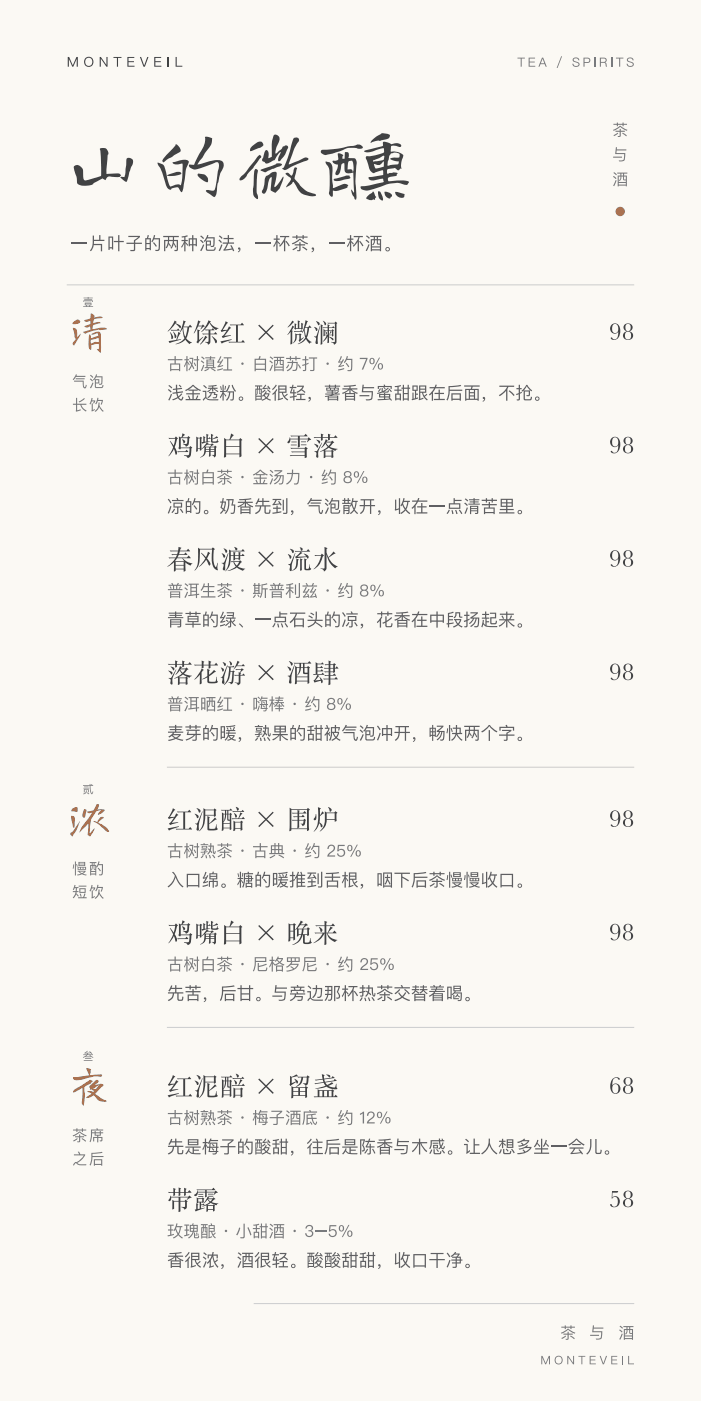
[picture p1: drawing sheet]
<svg xmlns="http://www.w3.org/2000/svg" width="105mm" height="210mm" viewBox="0 0 105 210" stroke-linecap="round" stroke-linejoin="round" font-family="sans-serif">
<path d="M0 0h105v210h-105z" fill="#fbf9f4"/>
<g fill="#414243">
<path d="M10.1 8.5h.3l.5 1.3 .5-1.3h.3v1.5h-.2v-1.2l-.5 1.2h-.2l-.5-1.2v1.2h-.2z"/>
<path d="M14.9 8.5h.2l.8 1.2v-1.2h.2v1.5h-.2l-.8-1.2v1.2h-.2z"/>
<path d="M17 8.5h1.2v.2h-.5v1.3h-.2v-1.3h-.5z"/>
<path d="M19.1 8.5h1v.2h-.9v.5h.9v.1h-.9v.6h1v.1h-1.1z"/>
<path d="M21 8.5h.1l.5 1.3 .5-1.3h.1l-.5 1.5h-.2z"/>
<path d="M23.1 8.5h1v.2h-.8v.5h.8v.1h-.8v.6h.9v.1h-1.1z"/>
<path d="M25.1 8.5h.2v1.5h-.2z"/>
<path d="M26.3 8.5h.2v1.4h.8v.1h-1z"/>
<path d="M12.6 9.3a.74 .74 0 0 0 1.4 0 .74 .74 0 0 0-1.4 0zM12.7 9.2a.6 .6 0 0 1 1.2 0 .6 .6 0 0 1-1.2 0z"/>
</g>
<g fill="#787a7d">
<path d="M77.5 8.6h1.1v.2h-.5v1.2h-.1v-1.2h-.5z"/>
<path d="M79.2 8.6h.9v.2h-.8v.4h.8v.2h-.8v.5h.9v.1h-1z"/>
<path d="M84.1 8.4h.1l-.7 1.8h-.1z"/>
<path d="M85.9 8.7l.2-.1a.52 .52 0 0 1 .7 .4h-.2a.34 .34 0 0 0-.3-.3 .34 .34 0 0 0-.3 .4l.3 .1a.47 .47 0 0 1 .5 .6 .59 .59 0 0 1-.6 .2 .59 .59 0 0 1-.5-.4h.2a.37 .37 0 0 0 .4 .3 .37 .37 0 0 0 .3-.4l-.6-.2a.32 .32 0 0 1-.2-.3 .32 .32 0 0 1 .1-.3z"/>
<path d="M89 8.6h.2v1.4h-.2z"/>
<path d="M91.5 8.6h.2v1.4h-.2z"/>
<path d="M92.3 8.6h1.1v.2h-.5v1.2h-.2v-1.2h-.4z"/>
<path d="M94 8.7l.2-.1a.52 .52 0 0 1 .7 .4h-.1a.34 .34 0 0 0-.4-.3 .34 .34 0 0 0-.3 .4l.3 .1a.47 .47 0 0 1 .5 .6 .59 .59 0 0 1-.6 .2 .59 .59 0 0 1-.4-.4h.1a.37 .37 0 0 0 .4 .3 .37 .37 0 0 0 .4-.4l-.6-.2a.32 .32 0 0 1-.3-.3 .32 .32 0 0 1 .1-.3z"/>
<path d="M81.2 8.6l-.6 1.4h.2l.2-.4h.6l.1 .4h.2l-.5-1.4zM81.3 8.8l.2 .7h-.5z"/>
<path d="M87.4 8.6v1.4h.2v-.6h.6a.41 .41 0 0 0 0-.7zM87.6 8.8h.3a.27 .27 0 0 1 .4 .2 .27 .27 0 0 1-.4 .3h-.3z"/>
<path d="M89.9 8.6v1.4h.1v-.6l.6 .1 .2 .5h.1l-.1-.6-.2-.1a.36 .36 0 0 0 .3-.4 .36 .36 0 0 0-.5-.3zM90 8.8h.4a.26 .26 0 0 1 .3 .2 .26 .26 0 0 1-.3 .3h-.4z"/>
</g>
<g fill="#414243">
<path d="M19 23.7a.66 .66 0 0 1 .9 .2 .66 .66 0 0 1-.1 .9l-.4 1a2.41 2.41 0 0 1-.5 1.5l-.9-.8h.6zM11.1 24.9a.88 .88 0 0 1 1.3 .8l.1 .6a.53 .53 0 0 0 .1 .6 .53 .53 0 0 0 .7 0l1.8-.5v-2.9l-.1-1.2a.76 .76 0 0 1 .9 0 .76 .76 0 0 1 .2 1l-.2 2.5 .1 .3h.2a3 3 0 0 1 1.8 0l.1 .2-.2 .2h-1.2a.66 .66 0 0 0-.9 .5l-.4-.3-1.2 .6a2.33 2.33 0 0 1-2.6 .2v-.1a4.2 4.2 0 0 0-.5-1.9z"/>
<path d="M29.7 26h.1a1.11 1.11 0 0 1 1.4 1.2l-.1 .1a1.84 1.84 0 0 1-1.5-1.2zM25 26.3l.3-.2a2.35 2.35 0 0 1 1.8-.2l.1 .1a3.2 3.2 0 0 1-2.2 .3zM23.6 24.4a1.23 1.23 0 0 1 1.2 1.3l.6 2.2 .1 .1 .4-.2a1.19 1.19 0 0 1 1.2-.1l.2-1.1v-2.1a1.54 1.54 0 0 1-1.5-.1l.2-.1a3.7 3.7 0 0 1 2.2-.2l.1 .2-.1 .2a8.6 8.6 0 0 0-.6 3l-.3 1.3a.65 .65 0 0 1-.6-.6 1.24 1.24 0 0 0-1.2 .2l-.4-.2-.2-.3a9.8 9.8 0 0 0-1.3-3.4zM26.3 21.6l.6 .6 .2 .4-.1 .1-2.5 1.6-.2-.2 .2-.4 1.6-1.7zM30.7 20.5h.5l.6 .2a2.69 2.69 0 0 1-1 2.2l-1.2 1.8 .4-.1a6.9 6.9 0 0 1 3.1-.5 .89 .89 0 0 1 .2 1.4l-.3 .5-.4 1.6a2.94 2.94 0 0 1-.5 1.9l-1.1-.7-.2-.2 .3-.1 .9 .1a1.41 1.41 0 0 0 .4-1.1l.2-1.7a2 2 0 0 0 .1-1.4l-.3-.1-1 .4a5.6 5.6 0 0 1-2.4 .7l-.2-.1a.53 .53 0 0 1-.5-.6h.8l.9-1.8a3.1 3.1 0 0 0 .7-2.4z"/>
<path d="M39.9 26.4l.1-.1a1.84 1.84 0 0 1 1.3-.5 2.02 2.02 0 0 1-.1 1.6l-.1 .6a3.6 3.6 0 0 0 1.3-1.5v.3a3.8 3.8 0 0 1-1.2 2.1 .85 .85 0 0 1-.7-.5l.2-1.9-.2 .2-.2 .4-.3 1.2a.74 .74 0 0 1-.5 .7l-.2-.1a.45 .45 0 0 1 .1-.6l.3-1.5zM38.2 25.4l.2-.1 .2 .2a11.4 11.4 0 0 0 0 4.2v.1a1.04 1.04 0 0 1-.7-1.3l.1-2.5zM42.8 26l.1-.1a.55 .55 0 0 1 .7 .4h.2l.1-.4a.65 .65 0 0 1 .4-.8l.2 .1-.4 1.5a4.7 4.7 0 0 0 3 2.3l.2 .3a2.62 2.62 0 0 1-3.1-1.8l-.3-.3a2.06 2.06 0 0 1-1.1 .9l.8-1.2v-.2l-.8-.6zM39.1 25.4l2-.7a.87 .87 0 0 1 1.1 0l-.3 .2-1.6 .7a.85 .85 0 0 1-1.3-.1zM38.7 23.3l.2-.1 .2 .4-1.2 1.6-.7 .7a2.04 2.04 0 0 1-1.2 1.1h-.1a.69 .69 0 0 1 .5-.8zM37.7 22l.7-.6a.55 .55 0 0 1 .7-.2 .55 .55 0 0 1 .3 .6l-.4 .3-1.5 .6v-.3zM44 20.7a.44 .44 0 0 1 .6 0 .44 .44 0 0 1 0 .7l-.5 .8-.9 2.4 2.5-1h.3l.2 .2-.2 .3-1.5 .5-1.3 .7a.55 .55 0 0 1-.9 0l.3-.3 .4-1.1zM41 20.3a.63 .63 0 0 1 .8 .1 .63 .63 0 0 1 0 .8l-.1 .3a2.36 2.36 0 0 0-.4 1.5l.9-.7a.75 .75 0 0 1 .8-.5 .34 .34 0 0 1 0 .6 3.5 3.5 0 0 1-1.2 1.8 1.41 1.41 0 0 1 .2-1.4l-.2 .1-.7 1.1-1.1 .5h-.2l-.2-.2a.35 .35 0 0 1-.3-.2 .35 .35 0 0 1 .1-.4l.2-.8a.41 .41 0 0 1 .4-.4l.2 .5v.7l.5-.2v-2.1z"/>
<path d="M59.2 28.8l1.4 .3v.4a.86 .86 0 0 1-1.4-.7zM57.6 28.8a.79 .79 0 0 1 1.1 .7h-.2v.2a.82 .82 0 0 1-.9-.9zM56.7 28.7h.1a1.54 1.54 0 0 1 .5 1.4 1.02 1.02 0 0 1-.6-1.4zM55.1 29.3l.8-.6 .4 .8-.1 .4h-.2a1.04 1.04 0 0 1-1.1-.2zM50 26.9l1.5-.4a.79 .79 0 0 1 .9-.1l.1 .3h-.1l-.7 .2a2.02 2.02 0 0 1-1.7 .1zM48.8 24.2a1.03 1.03 0 0 1 1 1.4v1.3l.1 1.3 1.2-.5a.81 .81 0 0 1 1.1 .1l-.2 .3-.2 .1a2.82 2.82 0 0 1-1.9 .4l-.1 .8a.5 .5 0 0 1-.5-.6l.1-.6a7.5 7.5 0 0 0-.3-3.3l-.3-.4zM50.6 23l.8 .2-.1 .6h.3l.1-1a.51 .51 0 0 1 .6 .3 .51 .51 0 0 1-.1 .6h.4a.68 .68 0 0 1 .7 .2 .68 .68 0 0 1 .1 .8l-.2 2.3 .2 2.5-.1 .4h-.2l-.3-.6-.2-.8v-.1l.4 .5-.1-3h-.1a.76 .76 0 0 1-1.2-.3l-.1-1.1-.3 .1a2.21 2.21 0 0 1-.6 1.7l-.3-.2-.1-.2 .3-.7 .1-.5-.6-.2-.2-.3 .8-.3zM52.2 24.2l-.1 1.2a.48 .48 0 0 1 .7 .3 2.04 2.04 0 0 0-.1-1.6zM48.2 22.5a22.1 22.1 0 0 0 5.4-.8 .77 .77 0 0 1 .8 .4 .88 .88 0 0 1-1 .1 3.1 3.1 0 0 0-2.4 .4l-1.1 .4a2.39 2.39 0 0 1-1.5 .1l-.2-.1a.3 .3 0 0 1 0-.5zM54.6 22.6l2.7-.7 .1-.6a1.65 1.65 0 0 1 1.2 .3 1.17 1.17 0 0 1 1.5 .2l-.1 .2h-.1l-.6-.1h-.7l-.1 .8a2.16 2.16 0 0 1 1.9 .6v.1a2.93 2.93 0 0 0-.3 1.9l-.5 .2a1.26 1.26 0 0 0-1.5-.2 .43 .43 0 0 0 .1 .7l.1-.1a1.64 1.64 0 0 1 1.3 .1l-.2 .3-1 .2a.35 .35 0 0 0-.3 .3 .35 .35 0 0 0 .2 .4h.2a5.7 5.7 0 0 1 2.7 0l-.1 .4a1.28 1.28 0 0 1-1.2-.1l-.7-.1a14.1 14.1 0 0 0-3.7 1.1 1.4 1.4 0 0 1-1.5-.3v-.2l.1-.1h.9l2.2-.5a.29 .29 0 0 0 .3-.3 .29 .29 0 0 0-.3-.3l-1.1 .2a.56 .56 0 0 1-.9-.4l2.2-.4v-.6a.6 .6 0 0 0-.7 .1l-.6 .2a.86 .86 0 0 1-.8-.8l-.5-1.4 .1-.3a5.7 5.7 0 0 0 2.6-.6v-.5a3.3 3.3 0 0 0-1.8 .4l-.5 .1a.47 .47 0 0 1-.6-.2zM58.6 23l-.3 .4-.3 1.3 .1 .1 1.6-.2 .1-.4-.8-.1-.6-.3 .4-.1 1-.1 .1-.5a1.11 1.11 0 0 0-1.3-.1zM55.9 24l.1 .3 .1-.1 .8-.1a.52 .52 0 0 0 .6-.2 .52 .52 0 0 0 0-.6l-.8 .4zM56 24.6l.3 .7 .6-.2 .6-.1v-.8a.92 .92 0 0 1-1.2 .4zM55.8 20.9l.7-.5a1.51 1.51 0 0 1 1.6-.3l.2 .1a.53 .53 0 0 1-.1 .5 .53 .53 0 0 1-.5 .2l-.7 .2a2.21 2.21 0 0 0-1.4 .3h-.1z"/>
</g>
<g fill="#787a7d">
<path d="M91.9 18.6v.1h.5v.2h.2v-.2h.6v.2h.2v-.2h.5v-.1h-.5v-.2h-.2v.2h-.6v-.2h-.2v.2zM91.8 19.5l.1 .1 .3-.1 .7-.5 .7 .5 .3 .1 .1-.1-1.2-.6zM92.2 19.6v.2h.6v.6h-.3l.1 .1h.3l.1-.7h.6v-.2h-.6v-.3h-.2v.3zM91.9 20.3l.1 .1 .6-.4-.1-.1zM93.3 19.9l-.1 .1 .6 .4 .1-.1z"/>
<path d="M92.3 22.1l-.2 1h1.4l-.1 .8-.2 .1h-.5v.2a.67 .67 0 0 0 .8-.1 .67 .67 0 0 0 .2-.7v-.5h-1.4l.1-.3h1.4v-.2h-1.4v-.3zM91.8 23.5v.1h1.4v-.1z"/>
<path d="M92.5 25.9v.1h.4v.3h-.4v1.6h.2v-.1h1v.1h.2v-1.6h-.4v-.3h.5v-.1zM92.7 27.4h1v.3h-1zM92.7 26.5h.2v.3l-.2 .2 .1 .1 .2-.3 .1-.3h.2l.1 .5h.3v.3h-1zM93.1 26h.2v.3h-.2zM93.5 26.5h.2v.4h-.2zM91.9 25.9l.4 .4 .1-.2-.4-.3zM91.8 26.5l.4 .3 .1-.1-.4-.3zM92.2 27l-.4 .8 .2 .1 .4-.9z"/>
</g>
<circle cx="92.9" cy="31.7" r=".7" fill="#aa7150"/>
<path d="M10.6 36.4h2.4" fill="none" stroke="#5f5f62" stroke-width=".19"/>
<g fill="#5f5f62">
<path d="M13.9 35.3h.2v.6h.8v-.7h.1v.7h.6v.2h-1.5v.5h1.2v1.1h-.2v-1h-1.1l-.2 .8-.2 .2-.1-.2a1.67 1.67 0 0 0 .4-1.2z"/>
<path d="M19.2 35.4h1.8v.1l-.8 .6v.3h1.1v.2h-1.1v1h-.6l-.1-.1a.4 .4 0 0 0 .6-.2v-.7h-1.2v-.2h1.2v-.4l.6-.5h-1.5z"/>
<path d="M35.7 37.1h.1a.34 .34 0 0 1 .3 .3 .34 .34 0 0 1-.3 .4h-.2l.3-.4a.16 .16 0 0 1-.2-.1 .16 .16 0 0 1 0-.2z"/>
<path d="M16.2 35.5v2h.2v-.3h.4v.2h.2v-1.9zM16.4 35.6h.4v1.5h-.4zM17.7 35.2v.9h-.6v.2h.6v1.4h.2v-1.4h.6v-.2h-.6v-.9z"/>
<path d="M22.1 35.2l-.1 .5h-.2v1.9h.1v-.3h.5v.2h.2v-1.8h-.4l.1-.4zM21.9 36.6h.5v.6h-.5zM21.9 35.9h.5v.5h-.5zM22.9 36.4l.4 .6 .2-.1-.4-.6zM23.1 35.2l-.4 1 .1 .1 .3-.4h.7v.9a.5 .5 0 0 1-.3 .7l-.3-.1a.36 .36 0 0 0 .6 .2 .84 .84 0 0 0 .2-.8v-1.1h-.9l.1-.4z"/>
<path d="M24.4 35.4v.1h.8v.5h-.6v1.7h.2v-1.6h.4l-.2 .6-.2 .4 .1 .1 .4-.6 .2 .4 .1-.2-.3-.4v-.3h.6l-.1 .6-.3 .5 .2 .1 .3-.7 .3 .6 .1-.2-.4-.6 .1-.3h.4l-.1 1.3-.3 .1 .1 .1h.4l.1-.2v-1.4h-.6v-.5h.7v-.1zM25.3 35.5h.6v.5h-.6z"/>
<path d="M28.3 35.7v1.2h.1v-.1h.4v.9h.2v-.9h.3v.1h.2v-1.2h-.5v-.5h-.2v.5zM28.4 35.9h.4v.7h-.4zM29 35.9h.3v.7h-.3zM27.2 35.4v.2h.4v.4h-.4v.1h.4l-.5 .9 .1 .2 .4-.7v1.2h.2v-1.3l.3 .5 .1-.2-.4-.4v-.2h.3v-.1h-.3v-.5l.3-.1v-.1z"/>
<path d="M30 35.4l.4 .4 .2-.1-.5-.4zM30 36.1l.4 .4 .1-.2-.4-.4zM30.4 36.6l-.4 1h.2l.4-.9zM31 35.2l-.5 .9 .1 .2 .2-.2 .1 1.4 .2 .1h.8a.42 .42 0 0 0 .4-.5l-.2-.1-.1 .4h-1v-.6h.6v-.7h-.8l.2-.4h1l-.1 1.1h-.4l.1 .2h.3l.2-.3 .1-1.1h-1.1l.1-.4zM31 36.2h.4v.4h-.4z"/>
<path d="M33.5 35.7v.1h.6v.5h-.7v.2h.6l-.5 .9v.2l1.3-.2 .1 .3 .2-.1-.4-.9-.2 .1 .2 .4-1 .2 .5-.9h.9v-.2h-.8v-.5h.7v-.1h-.7v-.5h-.2v.5zM32.8 35.4l.4 .4 .1-.1-.4-.4zM32.7 36l.4 .4 .1-.1-.4-.4zM33.1 36.6l-.4 1h.2l.4-.9z"/>
</g>
<path d="M38.2 36.4h2.4" fill="none" stroke="#5f5f62" stroke-width=".19"/>
<g fill="#5f5f62">
<path d="M46.7 37.1h.1a.34 .34 0 0 1 .3 .3 .34 .34 0 0 1-.3 .4h-.1l.2-.4a.16 .16 0 0 1-.2-.1 .16 .16 0 0 1 0-.2z"/>
<path d="M41.4 35.2v.6h-.4v.1h.4l-.5 1 .1 .2 .4-.8v1.4h.2v-1.4l.3 .4 .1-.2-.4-.4v-.2h.3v-.1h-.3v-.6zM41.9 35.4v.2h.8l-.4 .7-.5 .5 .1 .2 .6-.7v1.4h.2v-1.8l.1-.3h.5v-.2zM42.8 36.2l.4 .7 .2-.1-.5-.7z"/>
<path d="M43.8 35.5v.1h.6v.3h.1v-.3h.8v.3h.2v-.3h.6v-.1h-.6v-.3h-.2v.3h-.8v-.3h-.1v.3zM43.7 36.5l.1 .1 .3-.1 .8-.5 .8 .5 .3 .1 .1-.1-1.2-.7-.5 .4zM44.1 36.6v.2h.7v.7h-.3v.2l.5-.1v-.8h.7v-.2h-.7v-.3h-.2v.3zM43.8 37.3l.1 .2 .7-.4-.1-.2zM45.3 36.9v.2l.6 .5 .1-.2z"/>
</g>
<path d="M49.3 36.4h2.3" fill="none" stroke="#5f5f62" stroke-width=".19"/>
<g fill="#5f5f62">
<path d="M52.4 35.2v.6h-.4v.1h.4l-.4 1 .1 .2 .3-.8v1.4h.2v-1.4l.3 .4 .1-.2-.4-.4v-.2h.3v-.1h-.3v-.6zM53 35.4v.2h.7l-.3 .7-.6 .5 .2 .2 .6-.7v1.4h.2v-1.8l.1-.3h.5v-.2zM53.8 36.2l.5 .7 .1-.1-.5-.7z"/>
<path d="M55.5 35.3v.2h.5v.3h-.5v1.9h.2v-.2h1.2v.2h.2v-1.9h-.5v-.3h.6v-.2zM55.7 37.1h1.2v.3h-1.2zM55.7 36h.3v.4l-.3 .3 .2 .1a.75 .75 0 0 0 .3-.8h.2l.1 .6 .4 .1v.2h-1.2zM56.2 35.5h.2v.3h-.2zM56.6 36h.3v.5h-.3zM54.8 35.4l.5 .4 .1-.1-.5-.4zM54.7 36l.5 .4 .1-.1-.4-.4zM55.2 36.6l-.4 1h.2l.4-.9z"/>
<path d="M57.7 37.4a.35 .35 0 0 0 .7 0 .35 .35 0 0 0-.7 0zM57.9 37.4a.2 .2 0 0 1 .4 0 .2 .2 0 0 1-.4 0z"/>
</g>
<path d="M10 42.7h85" fill="none" stroke="#cbccce" stroke-width=".15"/>
<path d="M13.4 50.2h.1l.1 .1v.4l1.1-.4-.1-.3-.9 .1a1.16 1.16 0 0 1 1.3-.2l.1 .3v2.7l-.6-.6h.3v-.7l-1.1 .1v.7l-.3-.1a4.2 4.2 0 0 1 0-2.1zM13.6 50.9l.1 .6a1.28 1.28 0 0 1 1.1-.2v-.6zM10.9 49.2a.61 .61 0 0 1 .7 .9v.4l.5-.4-1 1.6a.24 .24 0 0 1-.2-.1 .24 .24 0 0 1 .1-.3l.4-.5-.2-.2zM11 48.3l.2-.2a.42 .42 0 0 1 .5-.2 .42 .42 0 0 1 .3 .4l-.4 .2-.7 .1-.1-.1zM13.6 47a.45 .45 0 0 1 .5 .5l.1 .1a1.17 1.17 0 0 1 1.2 0l-.8 .1a.51 .51 0 0 0-.6 .7l.9-.1 .2 .1-.1 .1a1.51 1.51 0 0 0-1.1 .4v.4h.5a1.62 1.62 0 0 1 1.6 0l-.6 .1a4.7 4.7 0 0 0-2.6 .6l-.3-.3 1-.3v-.5a.62 .62 0 0 1-.9 .1l.9-.4v-.5a.59 .59 0 0 1-.9-.1l.9-.3z" fill="#aa7150"/>
<g fill="#787a7d">
<path d="M12.7 45.2v.1h1v-.1zM12.7 45.4v.4h.2v.1h-.4v.1h1.4v-.1h-.4v-.1h.2v-.4zM13 45.8h.4l-.1 .1h-.2zM12.8 45.5h.8v.2h-.8zM12.5 44.6v.1h.6v.1h-.5v.1h1.2v-.1h-.5v-.1h.6v-.1h-.6v-.1h-.2v.1zM12.5 45v.3h.1v-.2h1.2v.2h.1v-.3z"/>
<path d="M11.4 56.1l-.5 .8 .1 .1 .4-.5h1.4v-.2h-1.3v-.2zM11.1 57.1v.1h1.3v.5a.41 .41 0 0 0 .4 .5l.2-.5h-.1l-.1 .3h-.2l-.1-.9zM11.3 56.7v.2h1.4v-.2z"/>
<path d="M13.5 56.3l.4 .3 .1-.1-.4-.3zM13.4 56.8l.4 .4 .1-.1-.3-.4zM13.9 57.3l-.4 .8 .1 .1 .4-.8zM14.4 56.1l-.5 .8 .1 .1 .2-.2 .1 1.3 .9 .1a.36 .36 0 0 0 .3-.5h-.1l-.2 .3h-.8v-.5h.5v-.7h-.7l.2-.2h.8l-.1 .9h-.3l.1 .2h.2l.2-.3 .1-1h-.9v-.3zM14.4 57h.3v.3h-.3z"/>
<path d="M11.4 59.6v.9h-.5v.2h.5v1l.7-.2v-.2l-.5 .2v-.8h.4a1.53 1.53 0 0 0 .9 1l.1-.2a1.35 1.35 0 0 1-.8-.8h.7v-.2h-1.3v-.9zM11.8 60.2l.1 .1 .8-.5-.1-.1z"/>
<path d="M14.6 59.6l-.3 .9 .1 .1 .3-.5h.5l-.1 .5 .1 .1 .2-.8h-.7v-.3zM14.8 60.3l-.2 .9-.4 .4 .1 .1 .2-.1 .3-.6 .6 .7 .1-.1-.4-.4a.86 .86 0 0 1-.2-.9zM13.7 59.6l-.3 .9 .1 .1 .3-.4h.3l-.2 .2 .2 .1 .2-.4v-.1h-.5l.1-.3zM13.7 60.5l.1 1.2 .4-.3v-.1l-.3 .2v-1z"/>
</g>
<g fill="#414243">
<path d="M38.7 48.8l.1-.1 1.1 1 1-1 .1 .1-1 1 1 1-.1 .2-1.1-1-1 1-.1-.2 1-1z"/>
<path d="M27.5 48l.3 .2-.3 .8h.7l.3-.3 .3 .3-.5 .1-.1 1-.3 .6 .8 .7-.3 .2-.6-.7a1.98 1.98 0 0 1-1.5 .7l.8-.4 .5-.5-.2-.6-.1-.9-.4 .6 .4-.9zM27.4 49.1l.2 .9 .2 .5 .3-1.4zM26.2 48.1l.3 .2-.2 .1 .4 .2a.37 .37 0 0 1 .4 .5l-.2 .1-.7-.7-1 1.2zM25.6 49.4h.9l.2-.2 .2 .3-1.2 .1zM25.9 49.7h.1a.8 .8 0 0 1 .4 .9h-.2zM25.2 51.1l1.2-.2 .3-1.1 .3 .1-.5 1h.6l-1.7 .5zM25.4 49.8h.1a.88 .88 0 0 1 .4 1h-.2z"/>
<path d="M31.2 48l.4 .2-.2 .1a2.12 2.12 0 0 0 1.3 .9l-.3 .2a1.37 1.37 0 0 1-1-1l-.6 .8-.6 .6 .7-1.1zM29.7 48l.3 .2-.3 .6h.6l.1-.2 .3 .3-.3 .1-.3 .4-.1-.1 .3-.4h-.6l-.6 1.1zM30.7 49.4h1l.2-.2 .2 .3h-.6v.5h.6l.2-.2 .2 .3h-1v1a.32 .32 0 0 1 0 .4 .32 .32 0 0 1-.4 .1l-.4-.3 .5-.1v-1.1l-.8 .1-.1-.2h.9v-.5h-.4zM29.6 49.4l.4 .2h-.2v1.4l.7-.5-.8 1-.3-.2 .2-.3zM30.7 50.3l.3 .3-1 1.1zM31.8 50.4l.3 .2a.57 .57 0 0 1 .4 .8h-.2z"/>
<path d="M33.8 48.1l.3 .3-.7 1.1 .6-.1 .3-.5 .3 .3-1 1.1 1-.1v.1l-1.2 .4-.2-.3 .3-.2 .5-.7-.8 .3-.1-.3 .2-.2zM34.4 48.6l1.6 .1 .3-.3 .2 .4h-.9v2.4h.6l.2-.2 .3 .3-2.4 .1-.1-.2h1.2v-2.4a.97 .97 0 0 1-1-.2zM33 51.2l1.7-.4v.1l-1.5 .6z"/>
<path d="M44 49.6h1l.1-.1 .2 .2 .5-1.7 .3 .2-.4 .8h.5l.2-.2 .2 .3h-.3l-.3 1.5 .7 .7-.3 .2-.6-.7-.5 .5-.7 .2a2.2 2.2 0 0 0 1.1-.9l-.1-1.1-.3 .4v-.2l-1.2 .1zM45.7 49.1l-.1 .2 .2 1.1 .3-1.3zM44.1 48.5l.3 .1-.1 .6h.3v-1.2l.3 .1-.1 1.1h.3v-.8l.3 .2-.1 .4a.22 .22 0 0 1 .1 .3 .22 .22 0 0 1-.3 .1l-.7-.1-.1 .1-.2-.1zM43.8 48.1l.2 .2-.9 .8zM43.8 48.8l.3 .2-.4 .5 .2 .1-.1 .1v1.3a.38 .38 0 0 1-.3 .6v-1.9l-.5 .5zM44.2 50l.3 .1h.3l.1-.1 .2 .1v.7l.4-.2-.6 .7-.2-.3 .1-.1v-.7h-.4a1.03 1.03 0 0 1-.5 1.2 1.67 1.67 0 0 0 .3-1.4z"/>
<path d="M48.4 48.1l.4 .3v.3h-.2zM47.3 48.1l.2 .1a.27 .27 0 0 1 .4 .2 .27 .27 0 0 1-.2 .3zM49 48.4h1.1l.2-.2 .2 .2-.1 .1v2.8l-.3 .4-.2-.3-.3-.1 .6-.1v-2.7h-1.1zM48 48.6l.4 .2-.1 .1v2.6l-.2 .2zM48.3 49.1h.8v-.5l.3 .2-.1 .3h.4l.2-.2 .2 .2-.8 .1v.3h.4l.1-.2 .2 .2-.1 .1v.8h-.2v-.1h-.4v.2l.6 .2v.3l-.6-.5v.8l-.3 .1 .1-1-.4 .6-.4 .2 .6-.9-.4 .1-.1-1.1 .3 .2h.4v-.3h-.7zM49.3 49.6v.6h.4v-.6zM49.5 49.6l.2 .2-.4 .3zM48.6 49.6v.6h.5v-.6zM48.7 49.7a.23 .23 0 0 1 .2 .1 .23 .23 0 0 1 0 .3zM47.9 48.9l-.3 1.4v1.2l-.1 .1a.39 .39 0 0 1-.2-.7v-.2l-.3-.3h.3l.1-.1zM47.1 49l.4 .2v.4h-.1z"/>
<path d="M91.6 48.7a.83 .83 0 0 1 1 0 .83 .83 0 0 1 .3 .9 1.05 1.05 0 0 1-1.3 1.3l-.1-.2 .1-.1a.54 .54 0 0 0 .7 .2 .54 .54 0 0 0 .3-.6v-.4a.73 .73 0 0 1-1.1 0 .73 .73 0 0 1 .1-1.1zM91.8 48.7a.79 .79 0 0 0 .3 1.2 .75 .75 0 0 0 .3-1.2 .4 .4 0 0 0-.6 0z"/>
<path d="M93.6 48.6a.64 .64 0 0 1 1 0 .64 .64 0 0 1-.2 1l-.2 .1a.67 .67 0 0 1 .6 .8 .67 .67 0 0 1-.9 .4 .64 .64 0 0 1-.6-.6 .64 .64 0 0 1 .6-.6 .6 .6 0 0 1-.5-.5 .6 .6 0 0 1 .2-.6zM93.8 48.7a.54 .54 0 0 0-.1 .6 .54 .54 0 0 0 .5 .3 .51 .51 0 0 0 .3-.7 .51 .51 0 0 0-.7-.2zM93.7 49.9a.57 .57 0 0 0 0 .7 .57 .57 0 0 0 .7 .2 .6 .6 0 0 0 .1-.7 .6 .6 0 0 0-.6-.4z"/>
</g>
<g fill="#787a7d">
<path d="M53.9 53.6h1.1l-.6 1.8h-.2l.6-1.6h-.9z"/>
<path d="M25.1 53.8v.2h1v.5h-.6v1.1h.2v-.1h1.1v.1h.2v-1.1h-.7v-.5h1v-.2h-1v-.4h-.2v.4zM25.7 54.6h1.1v.7h-1.1z"/>
<path d="M27.9 53.4v.4h-.3v.2h.3l-.3 .9v.2l.3-.7v1.2h.2v-1.3l.2 .5 .1-.2-.3-.4v-.2h.2v-.2h-.2v-.4zM29.5 53.4v.4h-.5v.2h.5v1.3l-.1 .2h-.3l.1 .1h.4l.1-.2v-1.4h.1v-.2h-.1v-.4zM29 54.4l.2 .5 .2-.1-.3-.5zM28.4 53.6v.2h.4l-.1 .7-.3-.4-.1 .1a.72 .72 0 0 1 .1 1l-.2 .2 .1 .1 .4-.6 .3 .5 .1-.2-.3-.5 .1-1.1z"/>
<path d="M30.7 53.6v.1h.7v.2h-.5v1.1h-.2v.2h1.6v-.2h-.2v-1.1h-.5v-.2h.6v-.1h-.6l.1-.2h-.2v.2zM31.1 54.9h.8v.1h-.8zM31.1 54.6h.8v.2h-.8zM31.1 54.3h.8v.2h-.8zM31.1 54h.8v.2h-.8zM30.1 53.5l.4 .4 .2-.1-.4-.4zM30.1 54.1l.4 .4 .1-.1-.4-.4zM30.4 54.7l-.3 .9h.1l.4-.9zM31.6 55.3l.6 .4 .1-.2-.6-.3zM30.6 55.5l.1 .2 .6-.4-.1-.1z"/>
<path d="M32.5 55.4v.2l.3-.1 .6-.2v-.1zM33 53.4l-.5 .8 .1 .2 .4-.1-.4 .6v.2l.8-.2v-.2l-.6 .2 .7-1h-.2a.41 .41 0 0 1-.6 .3l.5-.7zM33.5 53.6v.1h.5v1.7h-.6v.1h1.4v-.1h-.6v-1.7h.5v-.1z"/>
<path d="M38.1 53.8v1.8h.2v-.2h1.4v.2h.2v-1.8h-1l.1-.4h-.2l-.1 .4zM38.3 54.7h1.4v.6h-1.4zM38.3 53.9h1.4v.6h-1.4z"/>
<path d="M41 53.5v.2h.5v.3h-.4v1.6h.1v-.1h1.1v.1h.2v-1.6h-.4v-.3h.5v-.2zM41.2 55.1h1.1v.3h-1.1zM41.2 54.1h.3v.3l-.3 .3 .2 .1 .2-.3v-.4h.3l.1 .6h.3v.3h-1.1zM41.6 53.7h.3v.3h-.3zM42.1 54.1h.2v.5h-.2zM40.4 53.5l.4 .4 .1-.1-.4-.4zM40.3 54.1l.5 .4 .1-.1-.4-.4zM40.7 54.7l-.3 .8 .1 .1 .4-.9z"/>
<path d="M44.6 54.7l.3 .6 .2-.1-.4-.6zM43.2 54.6l-.4 .5 .2 .1 .3-.5zM43 54.2v.2h.7l-.1 .5a1.03 1.03 0 0 1-.6 .6v.2a1.25 1.25 0 0 0 .9-1.3h.5v.4a.52 .52 0 0 1-.3 .6h-.3v.2h.4l.3-.2 .1-1.2h-.7v-.2h-.2v.2zM42.9 53.6v.2h.5v.2h.2v-.2h.6v.2h.2v-.2h.6v-.2h-.6v-.2h-.2v.2h-.6v-.2h-.2v.2z"/>
<path d="M45.7 53.4v.4h-.4v.2h.4v.6l-.4 .1v.2l.4-.2v.7l-.4 .1 .1 .1h.4l.1-.9 .3-.2v-.1l-.3 .1v-.5h.3v-.2h-.3v-.4zM46.3 53.6v.1h.6v1.6l-.1 .2-.4-.1 .1 .2h.5l.1-1.9h.4v-.1z"/>
<path d="M51.8 54.5l.4 .6 .1-.2-.4-.5zM51.9 53.4l-.4 .9 .1 .1 .3-.4h.7v1.3l-.1 .1-.5 .1 .1 .1h.2a.4 .4 0 0 0 .5-.5v-1.3h-.8l.1-.4zM50.7 55.4v.1l.6-.1 .3-.1v-.1zM51.1 53.4l-.5 .8 .1 .2 .4-.1-.4 .6v.1l.8-.2v-.1l-.6 .1 .6-.9-.1-.1a.39 .39 0 0 1-.5 .4l.3-.8z"/>
<path d="M56.7 54.6a.44 .44 0 0 0 0 .7 .44 .44 0 0 0 .7-.2 .43 .43 0 0 0-.2-.6 .43 .43 0 0 0-.5 .1zM56.8 53.6l-1 1.8h.1l1-1.8zM55.4 53.8a.44 .44 0 0 0 0 .7 .44 .44 0 0 0 .7-.2 .43 .43 0 0 0-.1-.6 .43 .43 0 0 0-.6 .1zM56.9 54.6a.32 .32 0 0 1 .3 .3 .32 .32 0 0 1-.3 .3l-.1-.3zM55.6 53.8a.32 .32 0 0 1 .3 .3 .32 .32 0 0 1-.3 .3l-.1-.3z"/>
<circle cx="36.3" cy="54.5" r=".18"/>
<circle cx="49.1" cy="54.5" r=".18"/>
</g>
<g fill="#5f5f62">
<path d="M46.2 59.5h.1a.33 .33 0 0 1 .3 .3 .33 .33 0 0 1-.3 .4h-.1l.2-.4a.16 .16 0 0 1-.2-.1 .16 .16 0 0 1 0-.2z"/>
<path d="M72.4 59.5a.33 .33 0 0 1 .3 .3 .33 .33 0 0 1-.2 .4h-.2l.2-.4a.16 .16 0 0 1-.2-.1 .16 .16 0 0 1 .1-.2z"/>
<path d="M26.3 57.7v.5l-.4 .1v.2l.4-.1 .1 .4-.6 .1 .1 .1h.5l.2 .5-.8 .4 .1 .1 .8-.3v.1a.36 .36 0 0 0 .4 .2 .36 .36 0 0 0 .3-.2l.1-.3-.2-.1-.2 .4-.3-.2 .5-.5-.1-.1-.5 .4-.1-.5 .8-.1v-.2l-.8 .2v-.2l-.1-.2 .8-.1v-.2l-.8 .1v-.5zM26.8 57.7l.2 .4 .2-.1-.3-.3zM25.2 57.8l.5 .4 .1-.1-.5-.4zM25.1 58.4l.5 .4 .1-.1-.4-.4zM25.6 59l-.4 1h.2l.4-.9z"/>
<path d="M27.7 58.5l.1 .1 .4-.2v.2h.6v.3h-.9v.2h.9v.7h-.3l-.2-.5h-.2l.2 .5h-.5v.2h2.2v-.2h-.5l.2-.5h-.2l-.2 .5h-.3v-.7h.9v-.2h-.9v-.3h.6v-.2l.4 .2 .1-.1-.6-.4-.5-.4h-.2zM28.3 58.4l.6-.5 .7 .5z"/>
<path d="M30.4 57.8l.5 .4 .1-.1-.4-.4zM30.4 58.6v.1h.3v.8l-.3 .4 .1 .2 .3-.4a1.27 1.27 0 0 0 1.3 .3h.6v-.2h-.5a1.29 1.29 0 0 1-1.3-.2v-1zM31.2 57.8v.2l.6-.1v.2h-.7v.2h.5l-.6 .3 .1 .2 .6-.5 .1 .4h.2v-.4l.6 .5 .1-.2-.5-.3h.4v-.2h-.6v-.2l.5-.1-.1-.1zM31.3 58.8v.1h.2l-.2 .5-.2 .1 .1 .2a.87 .87 0 0 0 .5-.8h.4l-.1 .3h.4l-.1 .3h-.4v.2a.48 .48 0 0 0 .6-.1 .48 .48 0 0 0 .1-.5h-.4l.1-.3z"/>
<path d="M33.3 57.7v.9h-.3v.2h.3l-.4 .7 .1 .2 .3-.6v.9h.2v-1l.3 .5 .1-.2-.4-.5h.3v-.1l.1 .1 .5-1-.1-.1-.5 .9h-.3v-.9zM34.1 58.7v.1h.2v.3l-.1 .4-.3 .4 .1 .2 .2-.4 .3-.9h.4l-.1 1-.3 .1v.1h.4l.2-1.3zM34.7 57.8l.2 .5 .3 .4 .2-.1-.5-.9zM33.7 57.8l-.1 .6h.1l.1-.5zM33 57.9l.1 .6 .1-.1-.1-.5z"/>
<path d="M35.8 59.8a.33 .33 0 0 0 .6 0 .33 .33 0 0 0-.6 0zM35.9 59.8a.2 .2 0 0 1 .4 0 .2 .2 0 0 1-.4 0z"/>
<path d="M39.2 58.7l.1 .2 .5-.4-.1-.1zM40 58.5l.4 .4 .2-.1-.5-.5zM38.2 57.8v.1h.3v.4h-.3v1.8h.2v-.2h.8l.1 .2 .2-.1a.46 .46 0 0 1 .8 0l.2 .1 .1-.2-.6-.3 .3-.3 .1-.3h-.6l.2-.3-.2-.1-.6 .7 .2 .2 .1-.2 .3 .4-.6 .2v-1.6h-.3v-.4h.4v-.1zM39.7 59.1h.5l-.3 .4-.2-.3zM38.4 59.5h.7v.3h-.7zM38.4 58.4h.2l-.2 .7 .1 .1 .1-.1 .1-.7h.1v.5v.1l.3 .1v.2h-.7zM39.7 57.7l-.4 .5v.1l1-.1 .1 .2 .1-.1-.3-.5-.2 .1 .2 .2-.7 .1 .4-.5zM38.7 57.9h.1v.4h-.1zM38.9 58.4h.2v.6l-.2-.1z"/>
<path d="M41.7 57.8l-.1 2.2 .8-.2v-.2l-.5 .2v-.9h.3a1.68 1.68 0 0 0 .9 1.1l.1-.1-.5-.4 .4-.4-.1-.1-.4 .3-.2-.4h.5v-1.1zM41.9 58.4h.8v.3h-.8zM41.9 57.9h.8v.3h-.8zM41.3 57.7l-.5 .6v.2l.5-.6 .2-.2zM41.4 58.3l-.6 .7v.2l.3-.2v1.1h.2v-1.3l.2-.4z"/>
<path d="M43.4 58v.2h.3l-.3 .6 .1 .2h.4v.4l-.5 .1v.1h.5v.5h.2v-.6l.4-.1v-.1h-.4v-.3h.3v-.2h-.3v-.4h-.2v.4h-.3l.3-.6h.5v-.2h-.5l.1-.3h-.2l-.1 .3zM44.5 59v.2h.5v.6h-.7v.2h1.5v-.2h-.7v-.6h.5v-.2zM44.5 57.8v.2h.8l-.3 .4-.6 .3 .1 .2 .6-.4 .5 .4 .2-.1-.5-.4 .2-.6z"/>
<path d="M48.7 57.8v.2h.6v.1h-.4v.5h.8v.1h-.8v.1h.8v.2h-1v.1h1l-1.1 .3 .1 .1 .4-.1v.7h.2v-.1h1.2v.1h.2v-.8h-1l.4-.2h.8v-.1h-.5l.4-.3-.2-.1-.5 .4h-.2v-.2h.5v-.1h-.5v-.1h.9v-.5h-.5v-.1h.7v-.2h-.7v-.1h-.1v.1h-.7v-.1h-.2v.1zM49.5 58h.7v.1h-.7zM50.2 58.2h.4v.2h-.4zM49.6 58.2h.4v.2h-.4zM49 58.2h.4v.2h-.4zM49.3 59.7h1.2v.1h-1.2zM49.3 59.4h1.2v.2h-1.2z"/>
<path d="M52.5 58.4l.7 .5h-.7zM51.5 57.8v.2h.8v.2h-1v.2h.9l-1 .5 .1 .2 .6-.4 .4-.3v.5h-.6v1.2h.2v-.2h1.1v.2h.2v-1.2l.3 .2 .1-.2-.9-.5h.8v-.2h-1v-.3l.8-.1v-.1zM51.9 59.5h1.1v.3h-1.1zM51.9 59.1h1.1v.2h-1.1z"/>
<path d="M54.3 57.7l-.1 1.1h1.5a.8 .8 0 0 1-.4 1h-.5v.2a.74 .74 0 0 0 .8-.1 .74 .74 0 0 0 .3-.8v-.5h-1.5v-.4h1.6v-.2h-1.5v-.3zM53.8 59.2v.2h1.5v-.2z"/>
<path d="M56.8 59v.6h.7v.2h-.9v.2l1.8-.1 .2 .2 .1-.1-.4-.4h.2v-.6h-.8v-.1h-.2v.1zM57.7 59.6h.6h-.1l.1 .2h-.6zM57.7 59.2h.6v.2h-.6zM57 59.2h.5v.2h-.5zM56.6 57.9v.4h.2v-.3h.7l-.1 .1 .2 .3 .2-.1-.3-.3h1v.3h.2v-.4h-1l-.1-.3-.2 .1 .1 .2zM57.2 58.2v.5l-.7 .2v.2l.8-.3h.8l.1-.1 .1-.2h-.2l-.1 .2h-.5l.7-.5-.1-.1-.8 .5v-.4zM58.2 58.4l.4 .4 .1-.1-.4-.4zM56.9 58.2l-.3 .5h.1l.4-.5z"/>
<path d="M59.1 57.9l.1 .1h.3v.4h-.4v.2h.4v.4h-.3v1h.2v-.1h.5v.1h.2v-1h-.4v-.4h.5v-.2h-.5v-.4l.4-.1-.1-.2zM59.4 59.2h.5v.5h-.5zM60.3 57.7v.4h-.2v.2h.2v1.8h.2v-.2h.6v.2h.1v-1.8h.2v-.2h-.2v-.4h-.1v.4h-.6v-.4zM60.5 59.1h.6v.6h-.6zM60.5 58.3h.6v.6h-.6z"/>
<path d="M63 58.4h.7v.3h-.7zM63 57.9h.7v.3h-.7zM62.8 57.8l-.1 2.2 .7-.2v-.2l-.4 .2v-.9h.2a1.69 1.69 0 0 0 .8 1.1l.1-.1-.5-.4 .4-.4-.1-.1-.4 .3-.1-.4h.5v-1.1zM61.8 57.8v.8h.4v1.1l-.3 .1v-1h-.1l-.1 1.2 .9-.3v-.1l-.3 .1v-.5h.3v-.2h-.3v-.4h.3v-.8zM61.9 58h.5v.4h-.5z"/>
<path d="M65.1 58.9v.2h.6v.7h-.7v.2h1.6v-.2h-.7v-.7h.6v-.2h-.6v-.5h-.2v.5zM64.3 58v.2h.7l-.8 .9 .2 .2 .3-.3v1.1h.2v-1.3l.3-.6h1.4v-.2h-1.3l.1-.3-.2-.1-.1 .4z"/>
<path d="M67.2 57.9v1.1l-.3 .9 .1 .2 .3-.7 .1-.8h1.8v-.2h-1.8v-.4l1.7-.1-.1-.2zM67.6 59v1.1h.2v-.2h1v.2h.2v-1.1zM67.8 59.1h1v.7h-1z"/>
<path d="M69.5 57.8v.2h1.1l-.1 .3h-.8v1.8h.2v-.2h1.6v.2h.2v-1.8h-1l.1-.3h1v-.2zM69.9 58.5h.3v1.3h-.3zM70.4 59.4h.6v.4h-.6zM71.2 58.5h.3v1.3h-.3zM70.4 58.9h.6v.4h-.6zM70.4 58.5h.6v.3h-.6z"/>
<path d="M74.8 57.8v.2h1.2l-.4 .5-.9 .7 .1 .2 1-.8v1.5h.2v-1.8l.2-.3h.8v-.2zM76.2 58.6l.7 .8 .2-.2-.8-.7z"/>
<path d="M78.8 57.7l-.7 .9 .1 .1 .2-.2 .1 1.5 1.1-.1 .1-.4h-.2l-.1 .3h-.7l-.1-.1v-1h.6v.5h-.4a.28 .28 0 0 0 .3 .2 .28 .28 0 0 0 .3-.2v-.7h-.9l.4-.6 .5 .6 .2 .2 .1-.2-.4-.4-.3-.4zM77.7 57.7v.5h-.3v.1h.3v.6l-.4 .2v.1l.4-.1v.6l-.3 .2v.1h.4l.1-1 .3-.1v-.2l-.3 .1v-.5h.2v-.1h-.2v-.5z"/>
<path d="M80.1 59.8a.35 .35 0 0 0 .7 0 .35 .35 0 0 0-.7 0zM80.3 59.8a.2 .2 0 0 1 .4 0 .2 .2 0 0 1-.4 0z"/>
</g>
<g fill="#414243">
<path d="M38.7 65.8l.1-.1 1.1 1 1-1 .1 .1-1 1 1 1-.1 .2-1.1-1-1 1-.1-.2 1-1z"/>
<path d="M26.8 65.4l.4 .2 .1-.7 .4 .3-.4 .4h.8l.1-.2 .3 .2-.2 .1a1.2 1.2 0 0 1-.3 1.2h-.1l-.2-.2-.3-.1 .6-.1 .1-.8h-1v1.4h1.2l.2-.2 .3 .2-.1 .1a1.42 1.42 0 0 1-.4 1.4l-.2 .1-.2-.3-.3-.1v-.1h.6a1.27 1.27 0 0 0 .2-1h-1.3l-.1 .2-.3-.2 .1-.3zM25.2 65.6h1l.2-.2 .2 .3-.1 .2-.3 1.1 .3 .7-.1 .4h-.1l-.2-.8-.4 .6-.5 .5 .7-1.4-.5-.9 .6 .7 .2-1h-.8zM27.3 65.8l.4 .3-.1 .3h-.1zM26.5 67.6l1.3 .1 .2-.3 .2 .3-1.5 .1z"/>
<path d="M31.6 65l.4 .2-.2 .1v.5l.7-.4 .2 .2-.9 .3a.35 .35 0 0 0 .3 .3 .35 .35 0 0 0 .4-.1l.1-.3 .1 .4a1.01 1.01 0 0 1-1.1 0zM30.4 65.4l.4 .2h-.1v.6h.2v-1.2l.3 .2-.1 .1v.4l.3-.2 .2 .3h-.5v.4h.4l-1.2 .3-.1-.2 .3-.1zM29.4 65.4l.3 .2h.2l.1-.1 .3 .2h-.1v1.8h-.2l-.1-.2h-.3v.3l-.2 .1zM29.6 65.7v1.5h.3v-1.5zM31 66.3l.3 .1-.2 .2h.5l.2-.1 .2 .2-.5 .3h.6l.1-.2 .3 .2-.2 .1v1.1a.22 .22 0 0 1 0 .2 .22 .22 0 0 1-.3 .1l-.3-.3h.4v-.5h-.6l.1 .6-.3 .2v-.8h-.5l-.2 .5-.6 .4a1.07 1.07 0 0 0 .6-1.2v-.4l-.4 .3zM30.7 66.9l.8 .1 .2-.3h-.7zM30.8 67.1v.2h.5v-.2zM31.5 67.1v.2h.6v-.2zM31.5 67.4v.2h.6v-.2zM30.8 67.4v.2h.5v-.2z"/>
<path d="M33.6 65.6l.3 .3h.5l.2-.9 .4 .2-.5 .7h1.3l.2-.2 .3 .2-.1 .1-.1 2.4-.2 .1v-.4h-2v.3l-.3 .2zM33.9 66v.9h2v-.9zM33.9 67v1h2v-1z"/>
<path d="M43.5 65.3h2.1l.2-.3 .3 .4h-1.2v.4h1.2l.1-.3 .4 .4-.3 .1-.2 .3h-.1l.1-.4h-1.2v1l-.3 .2v-1.2h-1.1a.35 .35 0 0 1-.1 .4 .35 .35 0 0 1-.3 .1l.3-.8 .1 .2h1.1v-.4l-1 .1zM45.1 66.2h.7v.1h-.7zM43.6 66.2h.8v.1h-.8zM45.1 66.6h.8v.1h-.8zM43.6 66.6h.8v.2h-.8zM43.5 67.1h2.1l.2-.1 .3 .2-.2 .2 .1 1.1-.4 .1v-.3l-2.1 .1-.1-.2h2.2v-.4h-1.9l-.1-.1h2v-.5l-2 .1z"/>
<path d="M47 65.5h1.1v-.5l.3 .2-.1 .1v.2h.8v-.5l.4 .2-.1 .3h.6l.3-.3 .3 .4h-1.2v.3l-.2 .1-.1-.4h-.8v.4l-.2 .1v-.5l-1 .1zM48.8 65.8l.3 .2-.2 .2h.7l.2-.2 .3 .3-.7 .7 1.2 .3-.4 .3-1-.5-.6 .4 1 .1 .1-.2 .3 .2-.1 .1v.5a.27 .27 0 0 1 .1 .3 .27 .27 0 0 1-.3 .1v-.2h-1v.2l-.2 .1v-1.2l-.5 .2 1.1-.7-.3-.5-.4 .4-.3 .2zM48.9 66.3l.3 .6 .4-.6zM48.7 67.7v.6h1v-.6zM47.4 65.9l.2 .1a.29 .29 0 0 1 .3 .1 .29 .29 0 0 1-.1 .4zM48.2 66.3l-.5 1.3v1h-.3v-.2a.55 .55 0 0 0-.3-.8h.4zM47.1 66.5l.3 .1a.22 .22 0 0 1 .3 .2 .22 .22 0 0 1-.2 .3z"/>
<path d="M91.6 65.7a.83 .83 0 0 1 1 0 .83 .83 0 0 1 .3 .9 1.05 1.05 0 0 1-1.3 1.3l-.1-.2 .1-.1a.54 .54 0 0 0 .7 .2 .54 .54 0 0 0 .3-.6v-.4a.73 .73 0 0 1-1.1 0 .73 .73 0 0 1 .1-1.1zM91.8 65.7a.79 .79 0 0 0 .3 1.2 .75 .75 0 0 0 .3-1.2 .4 .4 0 0 0-.6 0z"/>
<path d="M93.6 65.6a.64 .64 0 0 1 1 0 .64 .64 0 0 1-.2 1l-.2 .1a.67 .67 0 0 1 .6 .8 .67 .67 0 0 1-.9 .4 .64 .64 0 0 1-.6-.6 .64 .64 0 0 1 .6-.6 .6 .6 0 0 1-.5-.5 .6 .6 0 0 1 .2-.6zM93.8 65.7a.54 .54 0 0 0-.1 .6 .54 .54 0 0 0 .5 .3 .51 .51 0 0 0 .3-.7 .51 .51 0 0 0-.7-.2zM93.7 66.9a.57 .57 0 0 0 0 .7 .57 .57 0 0 0 .7 .2 .6 .6 0 0 0 .1-.7 .6 .6 0 0 0-.6-.4z"/>
</g>
<g fill="#787a7d">
<path d="M43 70.9h.7v-.5h.2v.5h.9a2.89 2.89 0 0 1-.2 1.7h-.5l-.1-.1a.49 .49 0 0 0 .6-.2 .49 .49 0 0 0 0-.5l.1-.7h-.8l-.2 .8-.3 .4-.4 .3-.1-.1 .4-.3 .2-.4 .2-.7h-.7z"/>
<path d="M25.1 70.8v.2h1v.5h-.6v1.1h.2v-.1h1.1v.1h.2v-1.1h-.7v-.5h1v-.2h-1v-.4h-.2v.4zM25.7 71.6h1.1v.7h-1.1z"/>
<path d="M27.9 70.4v.4h-.3v.2h.3l-.3 .9v.2l.3-.7v1.2h.2v-1.3l.2 .5 .1-.2-.3-.4v-.2h.2v-.2h-.2v-.4zM29.5 70.4v.4h-.5v.2h.5v1.3l-.1 .2h-.3l.1 .1h.4l.1-.2v-1.4h.1v-.2h-.1v-.4zM29 71.4l.2 .5 .2-.1-.3-.5zM28.4 70.6v.2h.4l-.1 .7-.3-.4-.1 .1a.72 .72 0 0 1 .1 1l-.2 .2 .1 .1 .4-.6 .3 .5 .1-.2-.3-.5 .1-1.1z"/>
<path d="M30.3 70.8v1.8h.2v-.2h1.4v.2h.1v-1.8h-.9l.1-.4h-.2l-.1 .4zM30.5 71.7h1.4v.6h-1.4zM30.5 70.9h1.4v.6h-1.4z"/>
<path d="M32.6 70.6v.1h.5v.3h.2v-.3h.7v.3h.2v-.3h.5v-.1h-.5v-.2h-.2v.2h-.7v-.2h-.2v.2zM32.5 71.5l.1 .2 .3-.1 .7-.6 .8 .5 .3 .2 .1-.2-1.2-.6zM32.9 71.7v.1h.7l-.1 .7h-.3l.1 .1h.4v-.8h.7v-.1h-.7v-.3h-.1v.3zM32.6 72.3l.1 .2 .6-.4-.1-.1zM34 72l-.1 .1 .7 .5 .1-.2z"/>
<path d="M37.9 71.1l.1 .2 .3-.2v.1h.6v.4h-.9v.2h.9v.6h-.3l-.2-.5-.1 .1 .1 .4h-.5v.2h2.1v-.2h-.5l.2-.4-.1-.1-.2 .5h-.3v-.6h.9v-.2h-.9v-.4h.5v-.1l.4 .2 .1-.2-.6-.3-.4-.4h-.2zM38.4 71.1l.6-.5 .6 .5z"/>
<path d="M40.4 70.5l.4 .4 .2-.1-.5-.4zM40.4 71.1l.4 .4 .1-.1-.4-.4zM40.7 71.7l-.3 .9h.2l.3-.8zM41.1 70.5v.1h.9l-.9 .6v.2h.4l-.5 .6 .1 .1 .6-.7h.2l-.2 .6-.7 .5 .1 .1 .5-.3 .3-.4 .2-.5h.2v.8a.34 .34 0 0 1-.5 .3 .35 .35 0 0 0 .5 0l.2-1.3h-1.1l.9-.6v-.1z"/>
<path d="M49.3 71.5l.4 .6 .2-.2-.5-.5zM49.5 70.4l-.5 .9 .1 .1 .4-.4h.6v1.3l-.1 .1-.4 .1v.1h.2a.4 .4 0 0 0 .5-.5v-1.3h-.8l.1-.4zM48.2 72.4v.1l.6-.1 .3-.1v-.1zM48.6 70.4l-.4 .8v.2l.4-.1-.4 .6 .1 .1 .8-.2v-.1l-.6 .1 .6-.9-.2-.1a.39 .39 0 0 1-.5 .4l.4-.8z"/>
<path d="M51.6 70.7l-.1 .5 .3 .3a.54 .54 0 0 0-.3 .7 .54 .54 0 0 0 .8 .2 .49 .49 0 0 0 .4-.4 .49 .49 0 0 0-.3-.5 .48 .48 0 0 0 .2-.7 .48 .48 0 0 0-.7-.2zM51.8 70.9a.35 .35 0 0 1 .5-.1 .35 .35 0 0 1 0 .6h-.2a.31 .31 0 0 1-.4-.2 .31 .31 0 0 1 .1-.3zM51.7 71.7a.4 .4 0 0 1 .7-.1 .4 .4 0 0 1-.1 .6 .4 .4 0 0 1-.5 0 .4 .4 0 0 1-.1-.5z"/>
<path d="M54.3 71.6a.44 .44 0 0 0 .1 .7 .44 .44 0 0 0 .6-.2 .43 .43 0 0 0-.1-.6 .43 .43 0 0 0-.6 .1zM54.4 70.6l-1 1.8h.2l1-1.8zM53.1 70.8a.44 .44 0 0 0 0 .7 .44 .44 0 0 0 .7-.2 .43 .43 0 0 0-.1-.6 .43 .43 0 0 0-.6 .1zM54.5 71.6a.32 .32 0 0 1 .4 .3 .32 .32 0 0 1-.4 .3l-.1-.3zM53.3 70.8a.32 .32 0 0 1 .3 .3 .32 .32 0 0 1-.3 .3l-.1-.3z"/>
<circle cx="36.3" cy="71.5" r=".18"/>
<circle cx="46.6" cy="71.5" r=".18"/>
</g>
<g fill="#5f5f62">
<path d="M38.7 74.7h.2l-.1 .4h.5v-.4h.2v.4h.8v.1h-.8v.5h1v.2h-.7v.9h.5l.1-.4h.1l-.1 .5-.5 .1-.3-.1v-1h-.5l-.1 .5-.2 .4-.5 .3-.1-.2 .5-.4 .2-.6h-.7v-.2h1.1v-.5h-.6l-.3 .4-.1-.1z"/>
<path d="M43.6 76.5h.1a.33 .33 0 0 1 .3 .3 .33 .33 0 0 1-.3 .4h-.1l.2-.4a.16 .16 0 0 1-.2-.1 .16 .16 0 0 1 0-.2z"/>
<path d="M56.7 76.5a.33 .33 0 0 1 .4 .3 .33 .33 0 0 1-.3 .4h-.2l.3-.4a.16 .16 0 0 1-.2-.1 .16 .16 0 0 1 0-.2z"/>
<path d="M25.8 74.9v.2h1.7v-.2h-.8l-.1-.2h-.2l.1 .2zM26 75.3v.8h.5v.8h-.3v.2l.5-.1v-.9h.6v-.8zM26.2 75.5h.9v.4h-.9zM26.1 76.2l-.4 .6 .1 .1 .4-.6zM26.9 76.3l.4 .6 .2-.1-.4-.6zM25.1 74.9l.4 .6 .2-.1-.4-.6zM25.5 75.8l-.4 1.1 .2 .1 .4-1.1z"/>
<path d="M28.2 74.7l-.1 .4h-.3v1.9h.2v-.2h.5v.1h.2v-1.8h-.5l.2-.4zM28 76h.5v.6h-.5zM28 75.3h.5v.5h-.5zM29 75.8l.4 .6 .1-.1-.4-.6zM29.1 74.7l-.4 .9 .2 .2 .2-.5h.7v.9a.49 .49 0 0 1-.2 .7l-.3-.1a.36 .36 0 0 0 .6 .1l.1-1.8h-.8l.1-.4z"/>
<path d="M30.5 76.8a.35 .35 0 0 0 .7 0 .35 .35 0 0 0-.7 0zM30.7 76.8a.2 .2 0 0 1 .4 0 .2 .2 0 0 1-.4 0z"/>
<path d="M33.9 74.8v.2h.3a2.51 2.51 0 0 1-.6 1.9l.2 .1a2.51 2.51 0 0 0 .6-2h.4l-.2 .8h.5l-.1 1h-.5l.1 .2h.4l.2-.4v-.9v-.1h-.3l.1-.8zM33.3 74.7v.5h-.3v.1h.2l-.2 .8 .4 .3-.5 .5 .2 .1 .4-.5 .2 .2 .1-.2-.2-.2 .2-1.1h-.4l.1-.5zM33.4 75.3h.3l-.2 .9-.3-.2z"/>
<path d="M36.8 75.4l.7 .5h-.7zM35.8 74.8l.1 .2h.8v.2h-1.1v.2h.9l-.9 .5 .1 .2 .6-.4 .4-.3v.5h-.7v1.2h.2v-.2h1.1v.2h.2v-1.2l.3 .2 .1-.2-.9-.5h.9v-.2h-1.1v-.3l.9-.1-.1-.1zM36.2 76.5h1.1v.3h-1.1zM36.2 76.1h1.1v.2h-1.1z"/>
<path d="M40.9 76.1v.2h.5v.5h-.6v.2l1.3-.2v-.2l-.5 .1v-.4h.5v-.2h-.5v-.3h-.2v.3zM40.8 74.8v.2h.5l-.5 .6v.1l1.1-.1 .1 .2 .2-.1-.4-.6-.1 .1 .1 .3h-.7l.4-.5h.6v-.2zM42.9 74.7v2.1l-.1 .1h-.4v.1h.6l.1-.2v-2.1zM42.3 74.9v1.6h.2v-1.6z"/>
<path d="M46.6 74.7l-.6 .8 .1 .1 .5-.5h1.6v-.2h-1.6l.1-.2zM46.2 75.7v.2h1.5v.5a.47 .47 0 0 0 .5 .6l.2-.5-.2-.1-.1 .4h-.1l-.1-1.1zM46.5 75.3v.2h1.5v-.2z"/>
<path d="M48.7 74.8l.4 .5 .1-.2-.4-.4zM48.6 75.5l.4 .4 .2-.2-.4-.4zM49.1 76l-.4 1h.1l.5-.9zM49.7 74.7l-.5 .8 .1 .2 .2-.2v1.4l.3 .1h.8a.41 .41 0 0 0 .4-.5l-.2-.1-.1 .4h-1v-.6h.6v-.7h-.8l.2-.3h.9v1l-.4 .1v.1h.4l.2-.3v-1.1h-1l.1-.3zM49.7 75.6h.4v.4h-.4z"/>
<path d="M52.8 75.2h.4l-.2 1-.1-.2a.64 .64 0 0 1-.1-.8zM52.8 74.7l-.4 1.1 .1 .2 .2-.3 .1 .2a.46 .46 0 0 1 .1 .5 .46 .46 0 0 1-.3 .4l-.2 .1 .1 .2 .5-.6 .5 .6 .1-.2-.5-.5 .3-1.2h.2v-.1h-.7l.1-.4zM51.5 74.7v.2h-.2v.2h.2v.3h-.2v.1h1.2v-.1h-.3v-.3h.3v-.2h-.3v-.2h-.1v.2h-.4v-.2zM51.7 75.1h.4v.3h-.4zM51.6 76.2h.6v.3h-.6zM51.6 75.9h.6v.2h-.6zM51.4 75.7v1.4h.2v-.5h.6v.3h-.3v.2l.4-.1 .1-1.3z"/>
<path d="M54 74.8v.2h.5v.7h-.6v.2h.6l-.1 .5-.5 .5 .1 .2 .5-.6 .2-.6h.7v1.1h.2v-1.1h.6v-.2h-.6v-.7h.4v-.2zM54.7 75h.7v.7h-.7z"/>
<path d="M59.2 74.9l-.1 1.5 .1 .1 .5-.1v.6h.2v-2.3h-.2v1.5l-.3 .1v-1.4zM60.5 75.2h.5l-.3 1-.1-.2a.5 .5 0 0 1-.1-.8zM60.4 74.7l-.4 1.1 .1 .1 .2-.2 .3 .7-.6 .5 .1 .2 .6-.6 .6 .6 .2-.2-.6-.6 .2-.5 .1-.6h.2v-.1h-.9l.1-.4z"/>
<path d="M62.5 75.9v.2h.6v.7h-.7v.2h1.6v-.2h-.7v-.7h.6v-.2h-.6v-.5h-.2v.5zM61.7 75v.2h.7l-.8 .9 .2 .2 .3-.3v1.1h.2v-1.3l.3-.6h1.4v-.2h-1.3l.1-.3-.2-.1-.1 .4z"/>
</g>
<path d="M64.3 75.8h2.3" fill="none" stroke="#5f5f62" stroke-width=".19"/>
<g fill="#5f5f62">
<path d="M67.9 74.7v.7h-.7v.9h1.8v-.9h-.9v-.3h1v-.2h-1v-.2zM67.4 75.6h1.4v.5h-1.4zM67.2 76.4l-.3 .5 .1 .2 .4-.6zM67.6 76.5l.1 .6 .2-.1-.1-.5zM68.2 76.5l.2 .6 .1-.1-.2-.6zM68.7 76.5l.4 .6 .2-.1-.4-.6z"/>
<path d="M69.6 74.8l.4 .4 .1-.2-.4-.3zM69.5 75.5l.4 .3 .2-.1-.4-.4zM69.9 76.1l-.3 .9h.1l.4-.9zM70.2 74.8v.2h.7v.2h-.5v.1h.5v.2h-.7v.1h1.7v-.1h-.8v-.2h.6v-.1h-.6v-.2h.7v-.2h-.7v-.1h-.2v.1zM70.6 76.3h.9v.2h-.9zM70.6 76h.9v.2h-.9zM70.4 75.8v1.3h.2v-.5h.9l-.1 .3h-.3l.1 .1h.4v-1.2z"/>
<path d="M72.1 74.9v.2h.7v.2h.2v-.2h.6v.2h.2v-.2h.6v-.2h-.6v-.2h-.2v.2h-.6v-.2h-.2v.2zM72.2 75.6v.1h1v.4h-.7v1h.2v-.2h1.2v.2h.2v-1h-.7v-.4h1v-.1h-1v-.4h-.2v.4zM72.7 76.2h1.2v.5h-1.2z"/>
<path d="M75.2 75.5h.6v.3h-.6zM75 74.8v1.2h.8v.3h-.9v.2h.9v.3h-1v.2h2.3v-.2h-1.1v-.3h.9v-.2h-.9v-.3h.8v-1.2zM76 75.5h.6v.3h-.6zM76 74.9h.6v.4h-.6zM75.2 74.9h.6v.4h-.6z"/>
<path d="M77.5 76.8a.35 .35 0 0 0 .7 0 .35 .35 0 0 0-.7 0zM77.7 76.8a.2 .2 0 0 1 .4 0 .2 .2 0 0 1-.4 0z"/>
</g>
<g fill="#414243">
<path d="M38.7 82.8l.1-.1 1.1 1 1-1 .1 .1-1 1 1 1-.1 .2-1.1-1-1 1-.1-.2 1-1z"/>
<path d="M25.4 82.5h1.3v-.5l.5 .1-.2 .4h.9l.3-.2 .3 .3h-1.6l-.1 .5h.8l.2-.3 .3 .4h-1.3l-.2 .4h1.4l.3-.3 .3 .4h-1.2a2.71 2.71 0 0 0 1.4 .8l-.3 .3-.7-.5v1.3l-.3 .1v-.4h-1.2v.3l-.2 .1v-1.4l-.7 .5-.3 .1 .7-.6 .5-.6h-.9l-.2-.2 1.1 .1 .2-.4a.84 .84 0 0 1-.8-.2l.8 .1 .1-.5-1 .1zM26.5 83.7l-.3 .4h1.4l-.3-.4zM26.3 84.2v.5h1.2v-.5zM26.3 84.8v.4h1.2v-.4z"/>
<path d="M29.7 82.1l.2 .2h1.8l.2-.2 .2 .2a3.8 3.8 0 0 0 .2 2.7l.3-.6v.6v.4a1.09 1.09 0 0 1-.9-1.2l.1-1.8h-1.8a4.6 4.6 0 0 1-.6 2.9l-.3 .2a4 4 0 0 0 .6-2.9zM30.2 82.8l.6 .7 .4-.8 .3 .2-.5 .8 .1 .1a.68 .68 0 0 1 .3 1l-.1-.1-.4-.8-.5 .6-.6 .4 1-1.2-.7-.8z"/>
<path d="M35.1 82l.4 .2v.3l-.2-.1zM33.5 82.2l.5 .3-.1 .3h-.1zM34.3 82.4l.3 .2h1.6l.2-.3 .2 .4h-2v.5h.4v-.5l.3 .2-.1 .3h.5v-.5l.4 .2-.1 .3h.2l.2-.2 .2 .3h-.6v.3a.25 .25 0 0 1 0 .2 .25 .25 0 0 1-.2 .1l-.1-.1h-.5l-.2 .2v-.7h-.4a2.32 2.32 0 0 1-.9 2.3 4.8 4.8 0 0 0 .6-3.2zM35.2 83.3v.4h.5v-.4zM34.2 82.9l-.4 1.6-.1 .9h-.3v-.1a.59 .59 0 0 0-.2-.9h.3l.1-.2zM33.2 82.9l.5 .3v.2l-.1 .2h-.1zM34.6 84.1h1.2l.2-.1 .2 .3-.6 .6 1.1 .4-.3 .3-.9-.5-.6 .3-.8 .2 1.2-.7-.4-.7-.2 .1zM35.1 84.2l.4 .6 .3-.6z"/>
<path d="M44.9 82l.4 .2a.2 .2 0 0 1 0 .2 .2 .2 0 0 1-.2 .1zM43.4 82.3h.2a.33 .33 0 0 1 .4 .2 .33 .33 0 0 1-.1 .4zM44.1 82.6h1.8l.3-.3 .3 .4h-2.2zM44.2 83.4l.8-.7 .3 .2-.7 .6 1.3-.1-.4-.4a.56 .56 0 0 1 .6 .7l-.2-.2-1.6 .2zM44.2 82.9l-.5 1.7v1h-.1a.49 .49 0 0 1-.2-.7l-.2-.4h.3zM43.2 83a.42 .42 0 0 1 .4 .3 .42 .42 0 0 1-.1 .4h-.1zM44.9 83.7l.4 .2-.1 .1v1.4l-.2 .1zM45.6 83.7l.4 .2-.2 .1v1.1a.26 .26 0 0 0 .4 .2 .26 .26 0 0 0 .1-.3l.1-.4a.55 .55 0 0 0 .2 .7 .7 .7 0 0 1-1 0zM44.4 83.7l.3 .2-.1 .1a1.28 1.28 0 0 1-.8 1.6 1.77 1.77 0 0 0 .6-1.9z"/>
<path d="M48.6 82l.4 .2a1.33 1.33 0 0 0 .2 1.3l.7-.8 .3 .2-1 .7 .6 .8 .8 .5-.3 .3a2.75 2.75 0 0 1-1.4-2.1v2a.38 .38 0 0 1-.4 .5l-.1-.2-.4-.2h.6zM47.1 83.2h1l.1-.2 .3 .2-.1 .2a2.94 2.94 0 0 1-1.4 1.9 3.4 3.4 0 0 0 1.1-2 1.07 1.07 0 0 1-1-.1z"/>
<path d="M91.6 82.7a.83 .83 0 0 1 1 0 .83 .83 0 0 1 .3 .9 1.05 1.05 0 0 1-1.3 1.3l-.1-.2 .1-.1a.54 .54 0 0 0 .7 .2 .54 .54 0 0 0 .3-.6v-.4a.73 .73 0 0 1-1.1 0 .73 .73 0 0 1 .1-1.1zM91.8 82.7a.79 .79 0 0 0 .3 1.2 .75 .75 0 0 0 .3-1.2 .4 .4 0 0 0-.6 0z"/>
<path d="M93.6 82.6a.64 .64 0 0 1 1 0 .64 .64 0 0 1-.2 1l-.2 .1a.67 .67 0 0 1 .6 .8 .67 .67 0 0 1-.9 .4 .64 .64 0 0 1-.6-.6 .64 .64 0 0 1 .6-.6 .6 .6 0 0 1-.5-.5 .6 .6 0 0 1 .2-.6zM93.8 82.7a.54 .54 0 0 0-.1 .6 .54 .54 0 0 0 .5 .3 .51 .51 0 0 0 .3-.7 .51 .51 0 0 0-.7-.2zM93.7 83.9a.57 .57 0 0 0 0 .7 .57 .57 0 0 0 .7 .2 .6 .6 0 0 0 .1-.7 .6 .6 0 0 0-.6-.4z"/>
</g>
<g fill="#787a7d">
<path d="M30.5 87.5h.2l-.1 .3h.5v-.4h.2v.4h.8v.2h-.8v.6h.8v.2h-.8v.6h1v.2h-2.2v-.2h1v-.6h-.7v-.2h.7v-.6h-.6l-.3 .6-.2-.2 .3-.4z"/>
<path d="M25.2 87.6v.2h.7v.5h-.8v.2h2.2v-.2h-.7v-.5h.6v-.2h-.5l.1-.2h-.2l-.1 .2h-.5l-.2-.2h-.2l.2 .2zM26.1 87.8h.3v.5h-.3zM27 87.9l-.2 .3 .1 .1 .2-.4zM25.4 87.9l.2 .4 .1-.1-.1-.3zM25.5 88.6v1h.1v-.1h1.2v.1h.2v-1zM25.6 89.2h1.2v.2h-1.2zM25.6 88.8h1.2v.2h-1.2z"/>
<path d="M28.3 87.5v.2h.2v1.5h-.3v.2l1.1-.2v.4h.2v-.4h.3v-.2h-.3v-1.3h.3v-.2zM28.7 88.7h.6v.4h-.6zM28.7 88.2h.6v.4h-.6zM28.7 87.7h.6v.3h-.6zM27.6 87.5l.5 .4 .1-.1-.4-.4zM27.6 88.1l.4 .4 .1-.1-.4-.4zM28 88.7l-.4 .8 .2 .1 .4-.8z"/>
<path d="M32.6 87.6v.1h.5v.3h.2v-.3h.7v.3h.2v-.3h.5v-.1h-.5v-.2h-.2v.2h-.7v-.2h-.2v.2zM32.5 88.5l.1 .2 .3-.1 .7-.6 .8 .5 .3 .2 .1-.2-1.2-.6zM32.9 88.7v.1h.7l-.1 .7h-.3l.1 .1h.4v-.8h.7v-.1h-.7v-.3h-.1v.3zM32.6 89.3l.1 .2 .6-.4-.1-.1zM34 89l-.1 .1 .7 .5 .1-.2z"/>
<path d="M39.2 87.6l-.1 1.2-.2 .7 .1 .1 .1-.2 .2-1h.4v1.2h.1v-1.2h.3v-.2h-.8v-.5l.8-.1-.1-.2zM38.1 87.4v.3h-.2v.1h.2v1.1h-.2v.1h1.1v-.1h-.1v-1.1h.1v-.1h-.1v-.3h-.2v.3h-.5v-.3zM38.2 88.6h.5v.3h-.5zM38.2 87.8h.5v.3h-.5zM38.2 88.2h.5v.3h-.5zM38.5 89.2l.2 .3 .2-.1-.2-.3zM38.2 89.1l-.3 .4 .1 .1 .3-.4z"/>
<path d="M40.5 87.6v.2h.6v.5h-.7v.2h2.1v-.2h-.7v-.5h.7v-.2h-.6l.1-.2h-.1l-.2 .2h-.5l-.1-.2h-.2l.1 .2zM41.3 87.8h.3v.5h-.3zM42.2 87.9l-.2 .3 .1 .1 .2-.4zM40.6 87.9l.2 .4 .1-.1-.1-.3zM40.7 88.6v1h.2v-.1h1.1v.1h.2v-1zM40.9 89.2h1.1v.2h-1.1zM40.9 88.8h1.1v.2h-1.1z"/>
<path d="M42.8 87.6l.1 .2 .4-.1v.3h-.5v.2h.5l-.5 .8 .1 .2 .4-.7v1.1h.2v-1.1l.4 .4 .1-.1-.5-.5v-.1h.5v-.2h-.5v-.3l.4-.2v-.1zM44.2 87.6v1.5h.2v-1.5zM44.8 87.4v1.9l-.2 .2h-.3v.1h.6v-.2v-2z"/>
<path d="M45.3 87.8v.1h2.2v-.1h-.6l.1-.4h-.1l-.2 .4h-.6l-.2-.4h-.1l.2 .4zM45.8 88l-.4 .7v.2l.5-.1-.5 .6v.2l.8-.1v.1h.2l-.2-.6-.2 .1 .1 .2-.5 .1 .8-1.1h-.2a.46 .46 0 0 1-.6 .4l.4-.7zM46.8 88l-.4 .7v.1h.5l-.5 .6 .1 .2 .8-.1v.1h.2l-.2-.7-.2 .1 .1 .3-.5 .1 .7-1.1h-.2a.42 .42 0 0 1-.6 .4l.4-.7z"/>
<path d="M51.8 88.5l.4 .6 .1-.2-.4-.5zM51.9 87.4l-.4 .9 .1 .1 .3-.4h.7v1.3l-.1 .1-.5 .1 .1 .1h.2a.4 .4 0 0 0 .5-.5v-1.3h-.8l.1-.4zM50.7 89.4v.1l.6-.1 .3-.1v-.1zM51.1 87.4l-.5 .8 .1 .2 .4-.1-.4 .6v.1l.8-.2v-.1l-.6 .1 .6-.9-.1-.1a.39 .39 0 0 1-.5 .4l.3-.8z"/>
<path d="M54.1 87.7l-.1 .5 .2 .3a.54 .54 0 0 0-.2 .7 .54 .54 0 0 0 .7 .2 .49 .49 0 0 0 .5-.4 .49 .49 0 0 0-.4-.5 .48 .48 0 0 0 .2-.7 .48 .48 0 0 0-.6-.2zM54.3 87.9a.35 .35 0 0 1 .5-.1 .35 .35 0 0 1-.1 .6h-.2a.31 .31 0 0 1-.3-.2 .31 .31 0 0 1 .1-.3zM54.2 88.7a.4 .4 0 0 1 .6-.1 .4 .4 0 0 1-.1 .6 .4 .4 0 0 1-.5 0 .4 .4 0 0 1 0-.5z"/>
<path d="M56.8 88.6a.44 .44 0 0 0 0 .7 .44 .44 0 0 0 .7-.2 .43 .43 0 0 0-.1-.6 .43 .43 0 0 0-.6 .1zM56.9 87.6l-1 1.8h.2l1-1.8zM55.6 87.8a.44 .44 0 0 0 0 .7 .44 .44 0 0 0 .6-.2 .43 .43 0 0 0-.1-.6 .43 .43 0 0 0-.5 .1zM57 88.6a.32 .32 0 0 1 .3 .3 .32 .32 0 0 1-.3 .3l-.1-.3zM55.8 87.8a.32 .32 0 0 1 .3 .3 .32 .32 0 0 1-.3 .3l-.2-.3z"/>
<circle cx="36.3" cy="88.5" r=".18"/>
<circle cx="49.1" cy="88.5" r=".18"/>
</g>
<g fill="#5f5f62">
<path d="M35.8 93.5l.1-.1 .5 .6-.1 .1z"/>
<path d="M25.3 91.8v.2h.9v.2h-.8v.1h.8v.2h-1v.2h2.3v-.2h-1.1v-.2h.8v-.1h-.8v-.2h.9v-.2h-.9v-.1h-.2v.1zM25.5 92.8v1.3h.2v-.5h1.3l-.1 .3h-.3v.1h.5v-1.2zM25.7 93.3h1.3v.2h-1.3zM25.7 93h1.3v.2h-1.3z"/>
<path d="M28.1 92.3v1h.7v.2h-1v.2h1v.4h.2v-.4h1.1v-.2h-1.1v-.2h.7v-1zM28.3 92.9h1.3v.2h-1.3zM28.3 92.5h1.3v.2h-1.3zM27.8 91.9v.1h.6v.2h.2v-.2h.7v.2h.2v-.2h.5v-.1h-.5v-.2h-.2v.2h-.7v-.2h-.2v.2z"/>
<path d="M30.8 91.7l-.1 .4h-.3v1.9h.2v-.2h.5v.1h.2v-1.8h-.4l.1-.4zM30.6 93h.5v.6h-.5zM30.6 92.3h.5v.5h-.5zM31.6 92.8l.4 .6 .2-.1-.5-.6zM31.7 91.7l-.4 .9 .2 .2 .2-.5h.7v.9a.49 .49 0 0 1-.2 .7l-.3-.1a.36 .36 0 0 0 .6 .1l.1-1.8h-.8l.1-.4z"/>
<path d="M32.9 93.7l.1 .2h.2l.5-.2v-.2zM33.4 91.7l-.5 .8 .1 .2 .4-.1-.4 .6v.2l.7-.2v-.2l-.5 .2 .6-1h-.1a.38 .38 0 0 1-.5 .3l.3-.8zM34 91.8v.1h.9v.3h-.9v.1h.8v.3h-1v.1h.7a1.19 1.19 0 0 1-.8 1l.1 .2 .7-.6-.1 .6h-.3l.1 .1h.4v-.8l.6 .7 .1-.2-.4-.4 .3-.4-.1-.1-.3 .4-.2-.3v-.2h.7v-.1h-.3l.1-.8zM33.9 92.9l-.1 .1 .4 .3v-.2z"/>
</g>
<path d="M38.2 92.8h2.3" fill="none" stroke="#5f5f62" stroke-width=".19"/>
<g fill="#5f5f62">
<path d="M54.1 93.5a.33 .33 0 0 1 .3 .3 .33 .33 0 0 1-.2 .4h-.2l.2-.4a.16 .16 0 0 1-.1-.1 .16 .16 0 0 1 0-.2z"/>
<path d="M41.8 91.7v.7h-.7v.9h1.8v-.9h-.9v-.3h1v-.2h-1v-.2zM41.3 92.6h1.4v.5h-1.4zM41.1 93.4l-.3 .5 .1 .2 .4-.6zM41.5 93.5l.1 .6 .2-.1-.1-.5zM42.1 93.5l.2 .6 .1-.1-.2-.6zM42.6 93.5l.4 .6 .1-.1-.3-.6z"/>
<path d="M43.4 91.8v.2h.9a2.66 2.66 0 0 1-.9 1.2l.1 .2 .5-.5v1.1h.2v-.1h1.1v.1h.2v-1.3h-1.3l.3-.7h1.2v-.2zM44.2 92.9h1.1v.8h-1.1z"/>
<path d="M47.3 91.7l-.1 1.2h-1.1v.2h1.1l-.3 .4-.8 .4 .1 .2 .5-.3 .5-.4 1 .7 .1-.2-1-.7 .1-.1h.9v-.2h-.9l.1-1.2zM46.3 92.2l-.1 .2 .6 .3 .1-.1zM46.6 91.8l-.1 .2 .5 .3 .1-.2z"/>
<path d="M49.1 91.7l-.1 .4h-.3v1.9h.2v-.2h.5v.1h.1v-1.8h-.4l.2-.4zM48.9 93h.5v.6h-.5zM48.9 92.3h.5v.5h-.5zM49.9 92.8l.4 .6 .1-.1-.4-.6zM50 91.7l-.4 .9 .1 .2 .3-.5h.7v.9a.49 .49 0 0 1-.2 .7l-.3-.1a.36 .36 0 0 0 .6 .1l.1-1.8h-.8l.1-.4z"/>
<path d="M51.9 91.9v.2h1.7v-.2h-.8l-.1-.2h-.2l.1 .2zM52.1 92.3v.8h.5v.8h-.3v.2l.5-.1v-.9h.6v-.8zM52.3 92.5h.9v.4h-.9zM52.2 93.2l-.4 .6 .1 .1 .4-.6zM53 93.3l.4 .6 .2-.1-.4-.6zM51.2 91.9l.4 .6 .2-.1-.4-.6zM51.6 92.8l-.4 1.1 .2 .1 .4-1.1z"/>
<path d="M57.7 92.4v.7l-.4 .2 .1 .2 .3-.1v.5a.84 .84 0 0 0 1 0l.1-.4-.2-.1-.1 .4-.5 .1-.1-.2v-.5l.8-.6-.1-.1-.7 .5v-.6zM57.1 92.4l-.6 .8v.2l.4-.3v1h.2v-1.3l.2-.4zM56.5 91.9v.2h.6v.2h.2v-.2h.7v.2h.2v-.2h.6v-.2h-.6v-.2h-.2v.2h-.7v-.2h-.2v.2z"/>
<path d="M60.3 92.4l.7 .5h-.7zM59.3 91.8l.1 .2h.8v.2h-1.1v.2h.9l-.9 .5 .1 .2 .6-.4 .4-.3v.5h-.7v1.2h.2v-.2h1.1v.2h.2v-1.2l.3 .2 .1-.2-.9-.5h.9v-.2h-1.1v-.3l.9-.1-.1-.1zM59.7 93.5h1.1v.3h-1.1zM59.7 93.1h1.1v.2h-1.1z"/>
<path d="M62.5 92.9v.2h.6v.7h-.7v.2h1.6v-.2h-.7v-.7h.6v-.2h-.6v-.5h-.2v.5zM61.7 92v.2h.7l-.8 .9 .2 .2 .3-.3v1.1h.2v-1.3l.3-.6h1.4v-.2h-1.3l.1-.3-.2-.1-.1 .4z"/>
<path d="M64.4 92.1v1.3h.2v-.2h.8v.9h.2v-.9h.7v.2h.2v-1.3h-.9v-.4h-.2v.4zM64.6 92.3h.8v.7h-.8zM65.6 92.3h.7v.7h-.7z"/>
<path d="M67.1 91.9v1.5h-.2v.2h.2v.4h.2v-.4l.6-.1v-.2l-.6 .1v-.4h.6v-.2h-.6v-.3h.6v-.2h-.6v-.3l.7-.2-.1-.1zM68 92.8v.2h.1l.4 .6-.7 .3 .1 .2 .7-.4 .6 .4 .1-.2-.6-.3 .3-.4 .1-.4zM68.3 93h.6l-.3 .4zM68.2 91.8a.64 .64 0 0 1-.3 .7l.2 .2a.72 .72 0 0 0 .3-.8h.4v.6l.5 .1v-.2h-.3l-.1-.6z"/>
<path d="M69.9 91.7v.4h-.4v.2h.4v.6l-.4 .2v.1l.4-.1v.6l-.2 .2h-.2l.1 .1h.4v-1l.3-.1v-.2l-.3 .2v-.6h.3v-.2h-.3v-.4zM70.5 91.8v.1h.8l-.9 .7v.1h.4l-.6 .7 .2 .1 .3-.3 .3-.5h.2l-.2 .7-.6 .4 .1 .2 .6-.5 .3-.8h.2l-.1 1-.2 .2-.3-.1a.36 .36 0 0 0 .6 .1l.2-1.3h-1l.8-.7v-.1z"/>
<path d="M73.4 91.8v.2h.7v.5h-.7l.1 1 .8 .1 .1-.5-.1-.1-.1 .4h-.6v-.7h.7v-.9zM72.2 92v.2h.5v.4h-.5v.1h.5v1a.56 .56 0 0 1-.2-.8h-.2l-.2 1 .1 .2 .2-.5 .5 .4h1.6v-.2h-1.6v-.5h.4v-.2h-.4v-.4h.4v-.1h-.5v-.4h.5v-.2h-.5v-.3h-.1v.3z"/>
<path d="M75.1 92.3l.2 .5 .2-.1-.2-.4zM74.9 92v.2h.9v.6h-1v.2h.8l-.3 .4-.6 .4 .1 .2a2.15 2.15 0 0 0 1-1v1.1h.2v-1.1l.4 .5 .6 .4 .1-.1-.6-.4-.3-.4h.8v-.2h-.6l.3-.5-.2-.1-.2 .6h-.3v-.6h1v-.2h-1v-.3h-.2v.3z"/>
<path d="M77.5 93.8a.35 .35 0 0 0 .7 0 .35 .35 0 0 0-.7 0zM77.7 93.8a.2 .2 0 0 1 .4 0 .2 .2 0 0 1-.4 0z"/>
</g>
<g fill="#414243">
<path d="M38.7 99.8l.1-.1 1.1 1 1-1 .1 .1-1 1 1 1-.1 .2-1.1-1-1 1-.1-.2 1-1z"/>
<path d="M25.1 99.5h1.1v-.5l.4 .2-.1 .1v.2h.8v-.5l.4 .2-.1 .3h.6l.2-.3 .3 .4h-1.1v.3l-.3 .1v-.4h-.8v.4l-.2 .1-.1-.5-.9 .1zM27 99.8l.3 .2-.2 .2h.7l.1-.2 .3 .3-.6 .7 1.1 .3-.3 .3-1-.5-.6 .4 1 .1 .1-.2 .3 .2-.1 .1v.5a.27 .27 0 0 1 0 .3 .27 .27 0 0 1-.3 .1v-.2h-.9v.2l-.3 .1 .1-1.2-.6 .2 1.2-.7-.4-.5-.3 .4-.3 .2zM27 100.3l.4 .6 .4-.6zM26.9 101.7v.6h.9v-.6zM25.6 99.9l.2 .1a.29 .29 0 0 1 .3 .1 .29 .29 0 0 1-.1 .4zM26.4 100.3l-.5 1.3-.1 1h-.2l-.1-.2a.55 .55 0 0 0-.2-.8h.4zM25.2 100.5l.4 .1a.22 .22 0 0 1 .2 .2 .22 .22 0 0 1-.1 .3z"/>
<path d="M29.1 99.6h1.1v-.6l.4 .2-.1 .1v.3h.7v-.6l.4 .2-.1 .1v.3h.6l.3-.3 .3 .4h-1.2a.26 .26 0 0 1 0 .4 .26 .26 0 0 1-.3 .1v-.5h-.7a.26 .26 0 0 1 0 .3 .26 .26 0 0 1-.3 .1v-.4l-1 .1zM30.2 100.2l.3 .2-.3 .4v1.1a.45 .45 0 0 1-.3 .7v-1.5l-.5 .6-.3 .1 .7-.9zM31 100.2l.4 .3-.1 .1v.5l.8-.7 .2 .3-1 .7v.7a.81 .81 0 0 0 1 0l.2-.6v.5l.1 .2a1.59 1.59 0 0 1-1.5 .1v-.8l-.8 .3 .8-.5z"/>
<path d="M35.6 99l.3 .2-.4 .6h.7l.2-.3 .3 .3-1.2 .1-.5 .4zM34.4 99.1l.3 .3-.1 .3h-.1zM33.4 99.2l.4 .3-.1 .3h-.1zM34 99.7v.2h.8l.1-.1 .2 .2h-.5l-.1 .6h.3l.1-.1 .3 .2-.2 .1v.3a1.59 1.59 0 0 1-.3 1.4l-.1 .1-.4-.4a.37 .37 0 0 0 .4 0 .37 .37 0 0 0 .1-.4l.1-1.1h-.3a2.07 2.07 0 0 1-1 1.9 3.4 3.4 0 0 0 .8-2.6l-.1 .1-.2-.2-.4 1.4v1.2h-.2a.73 .73 0 0 1-.1-.8l-.2-.2 .2-.2zM33.1 100l.4 .3-.1 .3-.1 .1zM35.2 100.3h.9l.1-.1 .3 .2-.5 .4 .1 .1-.1 .3h.3l.2-.2 .2 .2-.7 .1v.9a.37 .37 0 0 1-.4 .5l-.1-.2-.3-.2h.5l.1-1h-.6l-.2-.1h.8v-.5l.1 .1 .2-.4-.7 .1z"/>
<path d="M43.3 99.1l.2 .1a.32 .32 0 0 1 .3 .2 .32 .32 0 0 1-.1 .4zM44 99.3l2.1 .1 .2-.3 .3 .3-1 .1v.5h.4l.1-.2 .3 .3-.1 .1v2.2l-.2 .1v-.4h-1.6l-.1 .3a.14 .14 0 0 1-.1 .2 .14 .14 0 0 1-.1-.2v-2.6l.3 .2h.4l-.1-.5a.88 .88 0 0 1-.8-.2zM45.1 99.5v.5h.3v-.5zM45.6 100.1v.7h.5v-.7zM44.5 100.1v1.3h1.6v-.4l-.7-.1v-.8h-.3l-.2 .7-.4 .5 .4-1.2zM44.5 101.5v.5h1.6v-.5zM44.1 99.6l-.4 1.6-.1 1.2-.1 .1-.2-.2 .1-.8-.3-.2 .4-.1zM43 99.9l.5 .2v.4h-.1z"/>
<path d="M48.6 99.6h.6v-.6l.4 .2-.1 .1v.3h.4l.1-.2 .3 .2-.1 .1v.4l.2-.2 .3 .3h-.5v.5l-.2 .2-.1-.1h-.4v.4h.4l.2-.3 .2 .4h-.8v.4h.6l.2-.2 .3 .3h-1.1v.4a.28 .28 0 0 1 0 .3 .28 .28 0 0 1-.3 .2v-.9l-.7 .1-.1-.2h.8v-.4h-.5l-.1-.1h.6v-.4h-.5l-.2-.2h.7v-.4l-.6 .1-.1-.2h.7v-.4h-.4zM49.5 99.7v.4h.4v-.4zM49.5 100.2v.4h.4v-.4zM47.3 99.3l.3 .2h.5l.2-.2 .2 .2-1 .1v.4h.5l.1-.2 .3 .3h-.9v.4h.5l.2-.2 .2 .3h-.9v.4h.7l.1-.2 .3 .3-1.6 .1-.1-.2h.4zM47.5 101.2l.3 .1-.6 .7 .8-.1-.2-.4a.52 .52 0 0 1 .5 .4 .52 .52 0 0 1-.1 .5l-.1-.4-1 .3-.1-.3 .2-.3z"/>
<path d="M91.6 99.7a.83 .83 0 0 1 1 0 .83 .83 0 0 1 .3 .9 1.05 1.05 0 0 1-1.3 1.3l-.1-.2 .1-.1a.54 .54 0 0 0 .7 .2 .54 .54 0 0 0 .3-.6v-.4a.73 .73 0 0 1-1.1 0 .73 .73 0 0 1 .1-1.1zM91.8 99.7a.79 .79 0 0 0 .3 1.2 .75 .75 0 0 0 .3-1.2 .4 .4 0 0 0-.6 0z"/>
<path d="M93.6 99.6a.64 .64 0 0 1 1 0 .64 .64 0 0 1-.2 1l-.2 .1a.67 .67 0 0 1 .6 .8 .67 .67 0 0 1-.9 .4 .64 .64 0 0 1-.6-.6 .64 .64 0 0 1 .6-.6 .6 .6 0 0 1-.5-.5 .6 .6 0 0 1 .2-.6zM93.8 99.7a.54 .54 0 0 0-.1 .6 .54 .54 0 0 0 .5 .3 .51 .51 0 0 0 .3-.7 .51 .51 0 0 0-.7-.2zM93.7 100.9a.57 .57 0 0 0 0 .7 .57 .57 0 0 0 .7 .2 .6 .6 0 0 0 .1-.7 .6 .6 0 0 0-.6-.4z"/>
</g>
<g fill="#787a7d">
<path d="M25.2 104.6v.2h.7v.5h-.8v.2h2.2v-.2h-.7v-.5h.6v-.2h-.5l.1-.2h-.2l-.1 .2h-.5l-.2-.2h-.2l.2 .2zM26.1 104.8h.3v.5h-.3zM27 104.9l-.2 .3 .1 .1 .2-.4zM25.4 104.9l.2 .4 .1-.1-.1-.3zM25.5 105.6v1h.1v-.1h1.2v.1h.2v-1zM25.6 106.2h1.2v.2h-1.2zM25.6 105.8h1.2v.2h-1.2z"/>
<path d="M28.3 104.5v.2h.2v1.5h-.3v.2l1.1-.2v.4h.2v-.4h.3v-.2h-.3v-1.3h.3v-.2zM28.7 105.7h.6v.4h-.6zM28.7 105.2h.6v.4h-.6zM28.7 104.7h.6v.3h-.6zM27.6 104.5l.5 .4 .1-.1-.4-.4zM27.6 105.1l.4 .4 .1-.1-.4-.4zM28 105.7l-.4 .8 .2 .1 .4-.8z"/>
<path d="M30.1 104.6v1.8h.2v-.2h.3v.2h.2v-1.8zM30.3 105.5h.3v.6h-.3zM30.3 104.7h.3v.6h-.3zM30.9 104.5v.2h.4v.3h-.3v1.6h.1v-.1h1v.1h.1v-1.6h-.3v-.3h.4v-.2zM31.5 104.7h.2v.3h-.2zM31.5 105.2h.2v.7l.4 .1v.3h-1v-.3h.2l.1-.2zM31.1 105.2h.2l-.2 .7zM31.8 105.2h.3v.6h-.2z"/>
<path d="M32.5 106.4v.2l.3-.1 .6-.2v-.1zM33 104.4l-.5 .8 .1 .2 .4-.1-.4 .6v.2l.8-.2v-.2l-.6 .2 .7-1h-.2a.41 .41 0 0 1-.6 .3l.5-.7zM33.5 104.6v.1h.5v1.7h-.6v.1h1.4v-.1h-.6v-1.7h.5v-.1z"/>
<path d="M38 104.6v1.8h.1v-.2h.4v-1.6zM38.1 104.8h.2v1.3h-.2zM38.6 104.5l.2 .3 .2-.1-.3-.3zM38.5 105.2l.3 .3 .1-.2-.3-.3zM38.8 105.7l-.3 .9h.2l.2-.8zM39.2 104.4l-.4 .6 .1 .1 .3-.4h.9v-.1h-.8v-.2zM39.1 105v.5h-.2v.2h.2l-.1 .6h.8a.23 .23 0 0 1-.1 .2 .23 .23 0 0 1-.3 0 .29 .29 0 0 0 .4 .1 .29 .29 0 0 0 .2-.3h.1v-.2h-.1v-.4h.1v-.2h-.1v-.5zM39.3 105.7h.5v.4h-.6zM39.3 105.1h.5v.4h-.5zM39.4 105.3l.2 .2 .1-.1-.2-.2zM39.4 105.7l-.1 .1 .3 .3 .1-.1z"/>
<path d="M40.7 104.4v.5h-.3v.1h.3l-.4 .9 .1 .2 .3-.7v1.2h.2v-1.2l.2 .3 .1-.1-.3-.4v-.2h.2v-.1h-.2v-.5zM41.2 104.6v.1h.5v.2h-.4v.2h.3v.1h-.5v.2h.4l-.4 .4 .1 .2 .2-.2v.1h.4v.2h-.6v.2h.6v.3h.1v-.3h.5v-.2h-.5v-.2h.4v-.1h-.4v-.3h-.1v.3h-.4l.3-.4h.3l.5 .6 .1-.2-.4-.4h.3v-.2h-.8l.1-.1h.6v-.2h-.6l.1-.2h.6v-.1h-.6v-.2h-.1l-.1 .2z"/>
<path d="M46.8 105.5l.4 .6 .2-.2-.4-.5zM47 104.4l-.4 .9 .1 .1 .3-.4h.7l-.1 1.3v.1l-.5 .1v.1h.2a.4 .4 0 0 0 .5-.5v-1.3h-.7l.1-.4zM45.7 106.4v.1l.6-.1 .3-.1v-.1zM46.1 104.4l-.4 .8 .1 .2 .4-.1-.5 .6 .1 .1 .8-.2v-.1l-.6 .1 .6-.9-.2-.1a.39 .39 0 0 1-.5 .4l.4-.8z"/>
<path d="M49.2 104.7l-.2 .5 .3 .3a.54 .54 0 0 0-.3 .7 .54 .54 0 0 0 .8 .2 .49 .49 0 0 0 .4-.4 .49 .49 0 0 0-.3-.5 .48 .48 0 0 0 .2-.7 .48 .48 0 0 0-.7-.2zM49.3 104.9a.35 .35 0 0 1 .6-.1 .35 .35 0 0 1-.1 .6h-.2a.31 .31 0 0 1-.3-.2 .31 .31 0 0 1 0-.3zM49.3 105.7a.4 .4 0 0 1 .6-.1 .4 .4 0 0 1-.1 .6 .4 .4 0 0 1-.5 0 .4 .4 0 0 1 0-.5z"/>
<path d="M51.9 105.6a.44 .44 0 0 0 0 .7 .44 .44 0 0 0 .6-.2 .43 .43 0 0 0-.1-.6 .43 .43 0 0 0-.5 .1zM52 104.6l-1 1.8h.1l1-1.8zM50.6 104.8a.44 .44 0 0 0 0 .7 .44 .44 0 0 0 .7-.2 .43 .43 0 0 0-.1-.6 .43 .43 0 0 0-.6 .1zM52.1 105.6a.32 .32 0 0 1 .3 .3 .32 .32 0 0 1-.3 .3l-.1-.3zM50.8 104.8a.32 .32 0 0 1 .3 .3 .32 .32 0 0 1-.3 .3l-.1-.3z"/>
<circle cx="36.3" cy="105.5" r=".18"/>
<circle cx="44.1" cy="105.5" r=".18"/>
</g>
<g fill="#5f5f62">
<path d="M35.8 110.5h.1a.33 .33 0 0 1 .3 .3 .33 .33 0 0 1-.3 .4h-.1l.2-.4a.16 .16 0 0 1-.2-.1 .16 .16 0 0 1 0-.2z"/>
<path d="M61.9 110.5h.1a.33 .33 0 0 1 .3 .3 .33 .33 0 0 1-.3 .4h-.1l.2-.4a.16 .16 0 0 1-.2-.1 .16 .16 0 0 1 0-.2z"/>
<path d="M25.3 108.9v.2h.9v.2h-.8v.1h.8v.3h-1v.1h.7l-.7 .6 .1 .2 .4-.3 .5 .3-1 .3 .1 .2 .5-.2a.72 .72 0 0 1 1 0l.6 .2 .1-.2-1-.3 .6-.4v-.2h-1.1l.1-.2h1.3v-.1h-1v-.3h.8v-.1h-.8v-.2h.9v-.2h-.9v-.2h-.2v.2zM25.9 110.2h.9l-.1 .1a.37 .37 0 0 1-.4 .3 .37 .37 0 0 1-.3-.3z"/>
<path d="M27.9 109.4v.1h1.4v.5h-1.1l.1-.4h-.2l-.1 .6h1l-.4 .3-.8 .4 .1 .1a2.67 2.67 0 0 0 1.3-.8l.1 .6-.5 .1v.1h.6l.1-.8h.6v-.2h-.6v-.5h.4v-.1zM27.8 108.9v.2h.6v.2h.2v-.2h.7v.2h.1v-.2h.7v-.2h-.7v-.2h-.1v.2h-.7v-.2h-.2v.2z"/>
<path d="M30.8 108.7l-.1 .4h-.3v1.9h.2v-.2h.5v.1h.2v-1.8h-.4l.1-.4zM30.6 110h.5v.6h-.5zM30.6 109.3h.5v.5h-.5zM31.6 109.8l.4 .6 .2-.1-.5-.6zM31.7 108.7l-.4 .9 .2 .2 .2-.5h.7v.9a.49 .49 0 0 1-.2 .7l-.3-.1a.36 .36 0 0 0 .6 .1l.1-1.8h-.8l.1-.4z"/>
<path d="M33.2 109.8h.3v.6h-.3zM33.2 109h.3v.6h-.3zM33 108.8v2h.2v-.2h.5v-1.8zM33.9 109.4v.2h.3v.2h-.4v.2h.4l-.3 .6-.3 .3 .2 .1 .4-.6 .3 .3-.5 .2 .1 .2 .2-.1a.48 .48 0 0 1 .7 0h.3v-.1l-.5-.2 .3-.2v-.3h-.8v-.2h1v-.2h-.9v-.2h.8v-.2h-.2l.2-.4h-.2l-.2 .4zM34.4 110.3h.6l-.3 .3zM33.8 108.8l.1 .2 1.4-.2-.1-.1zM33.9 109.1l.2 .3 .1-.1-.1-.2zM34.4 109.1l.2 .3 .1-.1-.1-.3z"/>
<path d="M38.3 109.1v.4h.9v-.4zM38.5 109.2h.5v.2h-.5zM38.3 109.6v.2h.6l-.2 .1v.1h-.5v.2h.5v.1h-.3l.1 .2h.3l.1-.4h.4v-.2l-.4 .1 .3-.2v-.2zM39.7 108.7v.3h-.3v.2h.3l-.1 .4-.2-.1-.1 .1 .3 .2-.4 .6 .1 .1 .4-.5 .2 .3 .1-.2a.49 .49 0 0 1-.2-.7l.1-.2h.2a1.02 1.02 0 0 0 .3 1.2l.1-.1 .1-.3-.2-.1-.1 .3v-1.2h-.4v-.3zM38.2 108.8v.2h1.2v-.2h-.6v-.1h-.2l.1 .1zM38.5 110.5l-.3 .4 .1 .2 .4-.5zM38.9 110.6l.1 .5 .2-.1-.1-.4zM39.5 110.6l.1 .5 .2-.1-.2-.5zM40 110.6l.3 .5 .2-.1-.4-.5z"/>
<path d="M41.1 108.8v1h.8v.2h-1.1v.2h.9l-.4 .3-.5 .3 .1 .2 .6-.4 .4-.4v.9h.2v-.9l.4 .4 .5 .4 .2-.2-1-.6h.9v-.2h-1v-.2h.7v-1zM42.1 109.4h.5v.2h-.5zM41.3 109.4h.6v.2h-.6zM41.3 108.9h.6v.3h-.6zM42.1 108.9h.5v.3h-.5z"/>
<path d="M43.8 108.7l-.1 .4h-.2v1.9h.2v-.2h.4v.1h.2v-1.8h-.4l.1-.4zM43.7 110h.4v.6h-.4zM43.7 109.3h.4v.5h-.4zM44.6 109.8l.5 .6 .1-.1-.4-.6zM44.8 108.7l-.4 .9 .1 .2 .3-.5h.7v.9a.49 .49 0 0 1-.3 .7l-.2-.1a.36 .36 0 0 0 .6 .1l.1-1.8h-.9l.2-.4z"/>
<path d="M46.1 108.9v.1h.4v.4h-.5v.2h.5v.4h-.4v1h.2v-.1h.5v.1h.2v-1h-.3v-.4h.4v-.2h-.4v-.4l.3-.1-.1-.2zM46.3 110.2h.5v.5h-.5zM47.3 108.7v.4h-.2v.2h.2v1.8h.2v-.2h.5v.2h.2v-1.8h.2v-.2h-.2v-.4h-.2v.4h-.5v-.4zM47.5 110.1h.5v.6h-.5zM47.5 109.3h.5v.6h-.5z"/>
<path d="M48.8 108.7l.2 .4h-.3v.1h.5l-.6 .9 .1 .2 .2-.3v1.1h.2v-1.1l.3 .4 .1-.2-.2-.2 .2-.2-.1-.1-.2 .2-.1-.1 .3-.7h-.4l.1-.1-.1-.3zM49.6 109l-.1 1.2-.2 .7 .1 .2 .3-.6v-.6h.1l.4 .6-.6 .4 .1 .2 .6-.4 .6 .4 .1-.2-.5-.3 .2-.5 .1-.4h-.5v-.5h.4l-.1 .3h.2l.1-.5h-.6v-.3h-.1v.3zM49.7 109.2h.5v.5h-.5zM50 109.9h.6l-.3 .5z"/>
<path d="M51.8 108.7l-.6 .8 .2 .1 .4-.5h1.6v-.2h-1.5l.1-.2zM51.5 109.7v.2h1.4v.5a.47 .47 0 0 0 .5 .6l.2-.5-.1-.1-.1 .4h-.2l-.1-1.1zM51.7 109.3v.2h1.6v-.2z"/>
<path d="M53.9 108.8l.4 .5 .2-.2-.5-.4zM53.9 109.5l.4 .4 .1-.2-.4-.4zM54.3 110l-.4 1h.2l.4-.9zM54.9 108.7l-.5 .8 .1 .2 .2-.2v1.4l.3 .1h.8a.41 .41 0 0 0 .4-.5l-.2-.1-.1 .4h-1v-.6h.6v-.7h-.8l.2-.3h.9v1l-.4 .1 .1 .1h.3l.2-.3v-1.1h-1l.1-.3zM54.9 109.6h.4v.4h-.4z"/>
<path d="M56.5 108.9l.4 .6 .1-.1-.4-.6zM56.9 109.8l-.4 1.1 .1 .1 .4-1.1zM57.2 109.1v1.2h.2v-.1h.5v.9h.2v-.9h.4v.1h.2v-1.2h-.6v-.4h-.2v.4zM57.4 109.3h.5v.7h-.5zM58.1 109.3h.4v.7h-.4z"/>
<path d="M59.2 108.8v.2h.5v.7h-.6v.2h.6l-.1 .5-.5 .5 .1 .2 .5-.6 .2-.6h.7v1.1h.2v-1.1h.6v-.2h-.6v-.7h.5v-.2zM59.9 109h.7v.7h-.7z"/>
<path d="M64.5 109.8h.2v.3h-.2zM64.9 109.8h.2v.3h-.2zM64.7 108.7v.4h-.4v1.4h.2v-.2h.2v.8h.2v-.8h.2v.2h.2v-1.4h-.4v-.4zM64.9 109.2h.2v.4h-.2zM64.5 109.2h.2v.4h-.2zM65.4 108.8v.1h.8l-.8 .7v.1h.3l-.4 .7 .1 .1 .5-.8h.2l-.2 .7-.5 .4 .1 .2 .5-.5 .3-.8h.1l-.1 1-.1 .2-.3-.1 .1 .2h.1a.49 .49 0 0 0 .5-.7v-.7h-.9l.7-.7v-.1z"/>
<path d="M67.8 109.1v.1h.5v.5v.2h-.6v.1h.5a1.27 1.27 0 0 1-.6 .9l.1 .1a1.47 1.47 0 0 0 .7-.9l.3 .5 .5 .4 .1-.1-.5-.4-.3-.5h.7v-.1h-.2v-.8h-.5v-.4h-.2v.4zM68.5 109.2h.3v.7h-.4zM67 109.2l-.1 .7h.1l.1-.7zM67.5 109.2l.2 .5h.1l-.2-.6zM67.2 108.7v2.4h.2v-2.4z"/>
<path d="M69.5 108.8v.2h.7v.4h-.5v1.7h.1v-1.5h.4l-.1 .5-.2 .4 .1 .1 .3-.6 .3 .4 .1-.1-.3-.5v-.2h.6l-.2 .5-.2 .5 .1 .1 .4-.7 .3 .6 .1-.2-.4-.6v-.2h.4v1.2l-.3 .1v.1h.5v-1.6h-.6v-.4h.7v-.2zM70.4 109h.6v.4h-.6z"/>
<path d="M73.2 109.4v1.7h.2v-1.7zM72.1 109.6l.1 .2 .3-.2 .8-.8 .7 .8 .4 .2 .1-.2-.7-.4-.4-.5h-.2l-.5 .5z"/>
<path d="M74.8 108.9v.6h.2v-.4h1.8v.4h.2v-.6h-1l-.1-.3-.2 .1 .1 .2zM75.2 109.4v.2h1.1l-.5 .2v.3h-1v.2h1v.6h-.4l.1 .2 .5-.1v-.7h1.1v-.2h-1.1v-.2l.6-.3v-.2z"/>
<path d="M77.5 110.8a.35 .35 0 0 0 .7 0 .35 .35 0 0 0-.7 0zM77.7 110.8a.2 .2 0 0 1 .4 0 .2 .2 0 0 1-.4 0z"/>
</g>
<path d="M25 115h70" fill="none" stroke="#cbccce" stroke-width=".15"/>
<path d="M12 123.1l-.1 .2a5.2 5.2 0 0 1-1.1 2.1 .31 .31 0 0 1-.3-.3 .31 .31 0 0 1 .3-.4zM14 123.1l.5 .1 .1-.1a.7 .7 0 0 1 .9-.6v.1l-.8 .6a4.3 4.3 0 0 1 1.6 1.3v.2l-.3-.1-1.1-1zM10.7 122.3a.48 .48 0 0 1 .5 .2 .48 .48 0 0 1 0 .5l-.1 1.1-.1-.1-.3-1.2zM12.6 121.3a.31 .31 0 0 1 .4 .1 .31 .31 0 0 1-.1 .4l-.2 .7h-.2a1.32 1.32 0 0 1 .1-1.2zM10.8 121.2a.58 .58 0 0 1 .8-.1v.2a.27 .27 0 0 1 0 .4 .27 .27 0 0 1-.4-.1h-.6zM13.1 121.7v-.1a1.07 1.07 0 0 0 1.3-.9l.1-.1a.22 .22 0 0 1 .2-.1 .22 .22 0 0 1 .1 .2l-.2 .7 .9-.1 .2 .2-.5 .4-.5 .2v-.2l.4-.5a.96 .96 0 0 0-1 .8 3.7 3.7 0 0 0-.6 2.3v.4l.7-.7-.5 .9a.29 .29 0 0 1-.3 .2 .29 .29 0 0 1-.3-.3l.1-1.6-1.3 1.4a4.4 4.4 0 0 1 1.3-2l.6-.9-.1-.1a.5 .5 0 0 1-.6-.1z" fill="#aa7150"/>
<g fill="#787a7d">
<path d="M12.4 117.7v.1h1l.2 1v.2h.2l.2-.3-.1-.1-.1 .3-.2-1.1h.4v-.1l-.3-.2h-.1l.1 .2h-.2v-.2h-.1v.2zM12.6 117.9v.1h.7v-.1zM12.5 118.1v.1h.9v-.1zM12.6 118.3v.5h.1v-.4h.5v.4h.1v-.5zM13 118.8v.1l.3 .2 .1-.1zM12.9 118.5v.1a.41 .41 0 0 1-.5 .4 .38 .38 0 0 0 .4-.1 .38 .38 0 0 0 .2-.3v-.1z"/>
<path d="M11.7 129.2v.6h1.1v-.6zM11.9 129.6h.7v.1h-.7zM11.9 129.3h.7v.1h-.7zM11.2 129.1v2.1h.2v-2.1zM11 129.6l-.1 .6h.1l.1-.6zM11.4 129.5l.1 .4h.1l-.1-.4zM11.6 129.9v.5h1.3v-.5zM12.5 130h.3v.3h-.3zM12.1 130h.3v.3h-.3zM11.8 130h.2v.3h-.2zM11.6 130.5v.2l.5 .3-.6 .1 .1 .1h.3a.65 .65 0 0 1 .8 0h.2l.1-.1-.6-.1 .4-.4v-.1zM11.9 130.7h.7l-.3 .2z"/>
<path d="M13.4 129.2v.2h.3v.2h-.2v1.6h.1v-.1h.7v.1h.1v-1.3l.1 .2 .2-.4h.6l-.1 1.2-.1 .2h-.3l.1 .1h.1a.34 .34 0 0 0 .4-.4v-1.3h-.6l.1-.4h-.2l-.3 .8v-.3h-.2v-.2h.2v-.2zM13.6 130.7h.7v.2h-.7zM13.6 129.8h.2l-.2 .6zM13.9 129.8h.1l.1 .5 .2 .1v.2h-.7v-.2l.1 .1 .1-.2zM13.9 129.4h.1v.2h-.1zM14.1 129.8h.2v.5l-.2-.1zM14.6 130.1l.4 .5 .1-.1-.4-.4z"/>
<path d="M11.9 133.1v.7h.9v-.7zM12 133.3h.7v.4h-.7zM11.7 134.5v.1h1.3v-.1h-.4l.2-.5-.2-.1-.2 .6zM11.9 134l.2 .4h.1l-.1-.5zM11.2 132.6l-.3 .7 .1 .1 .2-.3h.2l-.1 .3v.2h-.4v.1h.4l-.1 .4-.3 .4 .1 .2 .4-.7 .3 .4 .1-.1-.4-.4 .1-.2h.3v-.1h-.3v-.5h.3v-.1h-.6l.1-.3zM11.8 132.8v.1h1.1v-.1z"/>
<path d="M14.6 132.6l-.3 .9 .1 .1 .3-.5h.5l-.1 .5 .1 .1 .2-.8h-.7v-.3zM14.8 133.3l-.2 .9-.4 .4 .1 .1 .2-.1 .3-.6 .6 .7 .1-.1-.4-.4a.86 .86 0 0 1-.2-.9zM13.7 132.6l-.3 .9 .1 .1 .3-.4h.3l-.2 .2 .2 .1 .2-.4v-.1h-.5l.1-.3zM13.7 133.5l.1 1.2 .4-.3v-.1l-.3 .2v-1z"/>
</g>
<g fill="#414243">
<path d="M38.7 121.8l.1-.1 1.1 1 1-1 .1 .1-1 1 1 1-.1 .2-1.1-1-1 1-.1-.2 1-1z"/>
<path d="M25.9 121.1l.3 .3-.7 1.1 .6-.1 .3-.5 .3 .3-1 1.1 1-.1v.1l-1.2 .4-.2-.3 .3-.2 .5-.7-.8 .3-.1-.3 .2-.2zM26.5 121.6l1.6 .1 .3-.3 .2 .4h-.9v2.4h.6l.2-.2 .3 .3-2.4 .1-.1-.2h1.1v-2.4a.97 .97 0 0 1-.9-.2zM25.1 124.2l1.7-.4v.1l-1.5 .6z"/>
<path d="M29.5 121.1l.1 .1a.34 .34 0 0 1 .4 .2 .34 .34 0 0 1-.1 .4zM30.5 121.1l.3 .3h1.2l.1-.2 .3 .2-.1 .1v.4a.34 .34 0 0 1 .1 .3 .34 .34 0 0 1-.4 .2v-.2h-1.3a2.26 2.26 0 0 1-.9 2.4l.2-.3a5.5 5.5 0 0 0 .5-3.2zM30.7 121.5v.6h1.3v-.6zM30.3 121.6h.1a6.1 6.1 0 0 0-.6 2.3v.6h-.3l-.1-.2a.59 .59 0 0 0-.2-.9l.4-.1zM29.2 122h.2a.33 .33 0 0 1 .3 .2 .33 .33 0 0 1-.1 .4zM31.1 122.3l.3 .2-.1 .1v.8l.9-.9 .2 .3-1.1 .7v.6a.73 .73 0 0 0 1 0l.1-.6 .1 .5 .1 .3a2.16 2.16 0 0 1-1.5 .1z"/>
<path d="M35.3 120.9l.4 .2a.2 .2 0 0 1 .1 .3 .2 .2 0 0 1-.3 .1zM33.1 121.4h1.3l.1-.2 .3 .3h-.6v.5h.2l.1-.2 .2 .3h-.1l.1 2.1-.2 .2-.1-.2h-.9v.2l-.3 .1v-2.7l.5 .2v-.5h-.5zM33.9 121.5v.5h.1v-.5zM34.2 122.1v.7l.2 .1v-.8zM33.5 122.1v1l.2-1zM33.9 122.1l-.1 .7-.3 .4v.2h.9v-.4l-.3-.1-.1-.8zM33.5 123.5v.6h.9v-.6zM34.8 121.6h1.4l.1-.2 .3 .3h-1.7zM34.7 122.6l1 .1 .3-.9 .3 .2-.5 .7h.4l.2-.3 .3 .4h-1.9zM35.1 121.9a.41 .41 0 0 1 .3 .2 .41 .41 0 0 1-.1 .5zM35 123l.2 .2h.8l.1-.2 .3 .2-.1 .1v1.1l-.2 .1-.1-.3h-.8v.3l-.2 .1zM35.2 123.3v.8h.8v-.8z"/>
<path d="M43.4 121.1l.3 .2h2.3l.1-.2 .3 .2-.1 .2v2.9l-.3 .2v-.3h-2.4v.2l-.2 .1zM43.6 121.4v2.8h2.4v-2.8zM43.7 121.8h.9v-.4l.3 .2-.1 .2h.6l.2-.2 .3 .3h-1.1v.5h.4l.2-.3 .2 .3-.8 .1v.4h.7l.1-.2 .2 .3a.83 .83 0 0 1-.5 .8l-.3-.3h.4l.1-.5h-.7v.5a.4 .4 0 0 1-.3 .6l.1-1.1a.9 .9 0 0 1-.9-.1h.9v-.4h-.6l-.1-.1h.7v-.5l-.7 .1z"/>
<path d="M49.2 121l.4 .3-.1 .3h-.1zM47.6 121l.5 .2-.2 .2v.8l.4-.6 .2 .3a.95 .95 0 0 0-.6 1.1l-.1 .3a.55 .55 0 0 1 .5 .6l-.2 .1-.3-.6a1.85 1.85 0 0 1-.8 1.2 4.2 4.2 0 0 0 .6-3.3zM48.6 121.6l.3 .2h1.2l.1-.2 .3 .2-.1 .1v.8a.25 .25 0 0 1 0 .3 .25 .25 0 0 1-.3 .1v-.2h-1.2a1.75 1.75 0 0 1-1 1.7 2.67 2.67 0 0 0 .8-2.6zM48.9 121.9v.9h1.2v-.9zM47.3 122a.65 .65 0 0 1-.2 .9l-.1-.1z"/>
<path d="M91.6 121.7a.83 .83 0 0 1 1 0 .83 .83 0 0 1 .3 .9 1.05 1.05 0 0 1-1.3 1.3l-.1-.2 .1-.1a.54 .54 0 0 0 .7 .2 .54 .54 0 0 0 .3-.6v-.4a.73 .73 0 0 1-1.1 0 .73 .73 0 0 1 .1-1.1zM91.8 121.7a.79 .79 0 0 0 .3 1.2 .75 .75 0 0 0 .3-1.2 .4 .4 0 0 0-.6 0z"/>
<path d="M93.6 121.6a.64 .64 0 0 1 1 0 .64 .64 0 0 1-.2 1l-.2 .1a.67 .67 0 0 1 .6 .8 .67 .67 0 0 1-.9 .4 .64 .64 0 0 1-.6-.6 .64 .64 0 0 1 .6-.6 .6 .6 0 0 1-.5-.5 .6 .6 0 0 1 .2-.6zM93.8 121.7a.54 .54 0 0 0-.1 .6 .54 .54 0 0 0 .5 .3 .51 .51 0 0 0 .3-.7 .51 .51 0 0 0-.7-.2zM93.7 122.9a.57 .57 0 0 0 0 .7 .57 .57 0 0 0 .7 .2 .6 .6 0 0 0 .1-.7 .6 .6 0 0 0-.6-.4z"/>
</g>
<g fill="#787a7d">
<path d="M49.2 126.8a.57 .57 0 0 1 .9 0 .57 .57 0 0 1-.3 .9l-.5 .5h.9v.2h-1.2a1.49 1.49 0 0 1 .9-1 .38 .38 0 0 0-.2-.6 .38 .38 0 0 0-.5 .5h-.2z"/>
<path d="M50.6 126.6h1v.2h-.8l-.1 .6a.62 .62 0 0 1 .9 .1 .62 .62 0 0 1 0 .8 .62 .62 0 0 1-.9 0l-.2-.4h.2a.42 .42 0 0 0 .6 .3 .42 .42 0 0 0 .1-.7 .42 .42 0 0 0-.7 .1h-.2z"/>
<path d="M25.1 126.8v.2h1v.5h-.6v1.1h.2v-.1h1.1v.1h.2v-1.1h-.7v-.5h1v-.2h-1v-.4h-.2v.4zM25.7 127.6h1.1v.7h-1.1z"/>
<path d="M27.9 126.4v.4h-.3v.2h.3l-.3 .9v.2l.3-.7v1.2h.2v-1.3l.2 .5 .1-.2-.3-.4v-.2h.2v-.2h-.2v-.4zM29.5 126.4v.4h-.5v.2h.5v1.3l-.1 .2h-.3l.1 .1h.4l.1-.2v-1.4h.1v-.2h-.1v-.4zM29 127.4l.2 .5 .2-.1-.3-.5zM28.4 126.6v.2h.4l-.1 .7-.3-.4-.1 .1a.72 .72 0 0 1 .1 1l-.2 .2 .1 .1 .4-.6 .3 .5 .1-.2-.3-.5 .1-1.1z"/>
<path d="M30.2 126.8v.4h.8v-.4zM30.4 126.9h.5v.2h-.5zM30.2 127.3v.1h.6l-.2 .3h-.6l.1 .1h.5l-.1 .2h-.2v.1h.4v-.3l.4-.1v-.1h-.4l.3-.3zM31.5 126.4v.3h-.3v.2h.3l-.1 .4-.2-.1-.1 .1 .3 .2-.4 .5 .2 .1 .3-.5 .2 .3 .1-.1a.46 .46 0 0 1-.2-.7l.1-.2h.2a.97 .97 0 0 0 .2 1.1l.2-.4-.1-.1-.1 .3-.1-1.1h-.3v-.3zM30.1 126.5v.2h1.1v-.2h-.5l-.1-.1h-.2l.1 .1zM30.4 128.2l-.3 .3 .1 .1 .3-.4zM30.8 128.2l.1 .5 .1-.1-.1-.4zM31.3 128.2l.1 .5 .2-.1-.2-.4zM31.8 128.2l.3 .5 .1-.1-.3-.5z"/>
<path d="M32.6 126.6v.1h.5v.3h.2v-.3h.7v.3h.2v-.3h.5v-.1h-.5v-.2h-.2v.2h-.7v-.2h-.2v.2zM32.5 127.5l.1 .2 .3-.1 .7-.6 .8 .5 .3 .2 .1-.2-1.2-.6zM32.9 127.7v.1h.7l-.1 .7h-.3l.1 .1h.4v-.8h.7v-.1h-.7v-.3h-.1v.3zM32.6 128.3l.1 .2 .6-.4-.1-.1zM34 128l-.1 .1 .7 .5 .1-.2z"/>
<path d="M37.9 126.8v.2h1v.5h-.7v1.1h.2v-.1h1.2v.1h.1v-1.1h-.6v-.5h1v-.2h-1v-.4h-.2v.4zM38.4 127.6h1.2v.7h-1.2z"/>
<path d="M40.6 126.7v1.2h-.3v.1h2.3v-.1h-.2v-1.2h-.6v-.3h-.1v.3h-.4v-.3h-.2v.3zM40.7 127.4h.4v.5h-.4zM41.3 127.4h.4v.5h-.4zM41.8 127.4h.4v.5h-.4zM40.7 126.9h.4v.4h-.4zM41.3 126.9h.4v.4h-.4zM41.8 126.9h.4v.4h-.4zM41.8 128.1l-.1 .1 .8 .5 .1-.2zM40.4 128.5l.1 .2 .7-.5-.1-.1z"/>
<path d="M46.8 127.5l.4 .6 .2-.2-.4-.5zM47 126.4l-.4 .9 .1 .1 .3-.4h.7l-.1 1.3v.1l-.5 .1v.1h.2a.4 .4 0 0 0 .5-.5v-1.3h-.7l.1-.4zM45.7 128.4v.1l.6-.1 .3-.1v-.1zM46.1 126.4l-.4 .8 .1 .2 .4-.1-.5 .6 .1 .1 .8-.2v-.1l-.6 .1 .6-.9-.2-.1a.39 .39 0 0 1-.5 .4l.4-.8z"/>
<path d="M53.4 127.6a.44 .44 0 0 0 0 .7 .44 .44 0 0 0 .6-.2 .43 .43 0 0 0-.1-.6 .43 .43 0 0 0-.5 .1zM53.4 126.6l-.9 1.8h.1l1-1.8zM52.1 126.8a.44 .44 0 0 0 0 .7 .44 .44 0 0 0 .7-.2 .43 .43 0 0 0-.1-.6 .43 .43 0 0 0-.6 .1zM53.6 127.6a.32 .32 0 0 1 .3 .3 .32 .32 0 0 1-.3 .3l-.2-.3zM52.3 126.8a.32 .32 0 0 1 .3 .3 .32 .32 0 0 1-.3 .3l-.1-.3z"/>
<circle cx="36.3" cy="127.5" r=".18"/>
<circle cx="44.1" cy="127.5" r=".18"/>
</g>
<g fill="#5f5f62">
<path d="M25.8 130.8l.1-.1 .2 .1 .4 .7a2.62 2.62 0 0 0 1 1.4l-.1 .1-.5-.4-.6-1.1a2.52 2.52 0 0 1-1.1 1.5l-.1-.1a2.52 2.52 0 0 0 1.1-1.6z"/>
<path d="M54.1 132.5a.33 .33 0 0 1 .3 .3 .33 .33 0 0 1-.2 .4h-.2l.2-.4a.16 .16 0 0 1-.1-.1 .16 .16 0 0 1 0-.2z"/>
<path d="M59.1 130.8h2.3v.2h-1.1v.4l1 .5-.2 .2-.8-.5v1.5h-.2v-2.1h-1z"/>
<path d="M28 131v2h.2v-.1h1.5v.1h.2v-2zM28.2 131.2h1.5v1.5h-1.5z"/>
<path d="M30.3 132.8l.1 .2 .3-.1 .5-.2v-.2zM30.8 130.7l-.4 .9v.1h.4l-.4 .5v.2l.8-.2v-.1l-.5 .1 .5-1h-.2a.35 .35 0 0 1-.4 .3l.3-.8zM31.4 130.9v.9h.5v.2h-.6v.9h.2v-.7h.4v.9h.1v-.9h.4v.5h-.2v.2l.4-.1v-.8h-.6v-.2h.5v-.9h-.5l.1-.2-.2-.1-.1 .3zM31.5 131.4h.9v.3h-.9zM31.5 131.1h.9v.2h-.9z"/>
<path d="M33.1 132.8a.35 .35 0 0 0 .7 0 .35 .35 0 0 0-.7 0zM33.3 132.8a.2 .2 0 0 1 .4 0 .2 .2 0 0 1-.4 0z"/>
<path d="M35.9 130.7v.9h-.3v.2h.3l-.4 .7 .1 .2 .3-.6v1h.2v-1.1l.2 .4 .2-.1-.4-.5h.3v-.2h-.3v-.9zM36.3 130.8l-.1 .6h.1l.1-.5zM35.6 130.9l.1 .6 .1-.1-.1-.5zM36.5 130.9v1.2l-.2 .8 .1 .2 .1-.3 .2-1h.5v.2h-.4v.1h.4v.2h-.4v.8h.2v-.1h.6v.1h.2v-.8h-.5v-.2h.5v-.3h.1v-.2h-.1v-.3h-.5v-.2h-.1v.2h-.4v.1h.4v.2h-.5v-.6h1.2v-.1h-.6l-.1-.2h-.1v.2zM37.3 131.8h.3v.2h-.3zM37.3 131.4h.3v.2h-.3zM37 132.5h.6v.3h-.6z"/>
<path d="M38.6 130.7l-.1 .4h-.2v1.9h.1v-.2h.5v.1h.2v-1.8h-.4l.1-.4zM38.4 132h.5v.6h-.5zM38.4 131.3h.5v.5h-.5zM39.4 131.8l.4 .6 .2-.1-.4-.6zM39.6 130.7l-.4 .9 .1 .2 .3-.5h.7v.9a.49 .49 0 0 1-.3 .7l-.3-.1a.36 .36 0 0 0 .7 .1l.1-1.8h-.9l.1-.4z"/>
<path d="M41.1 131.8h.3v.6h-.3zM41.1 131h.3v.6h-.3zM40.9 130.8v2h.2v-.2h.4v-1.8zM41.7 131.4v.2h.4l-.1 .2h-.3v.2h.3l-.2 .6-.3 .3 .1 .1 .4-.6 .4 .3-.5 .2v.2l.3-.1a.48 .48 0 0 1 .7 0h.2l.1-.1-.5-.2 .2-.2 .1-.3h-.9l.1-.2h1v-.2h-1v-.2h.9v-.2h-.3l.2-.4h-.1l-.2 .4zM42.2 132.3h.6l-.3 .3zM41.7 130.8v.2l1.4-.2-.1-.1zM41.8 131.1l.1 .3 .2-.1-.2-.2zM42.2 131.1l.2 .3 .1-.1-.1-.3z"/>
<path d="M44.6 131.8h.5v.4h-.5zM44.6 132.4h.5v.4h-.5zM44.6 130.7l-.4 .9v.2l.2-.3v1.6h.2v-.2h1.1v-.1h-.4v-.4h.4v-.2h-.4v-.4h.4v-.1h-.4v-.4h.4v-.2h-.5l-.1-.4h-.1l.1 .4h-.5l.2-.4zM44.6 131.3h.5v.4h-.5zM43.8 130.7v.4h-.4v.2h.4v.6l-.4 .1v.2l.4-.1v.6l-.4 .1 .1 .2h.4v-1l.3-.1v-.2l-.3 .2v-.6h.3v-.2h-.3v-.4z"/>
<path d="M46.1 132.1v.2h.5v.5h-.6l.1 .2 1.3-.2v-.2l-.6 .1v-.4h.5v-.2h-.5v-.3h-.2v.3zM46.1 130.8v.2h.4l-.5 .6 .1 .1 1-.1 .2 .2 .1-.1-.4-.6-.1 .1 .2 .3h-.8l.4-.5h.6v-.2zM48.1 130.7v2.1l-.1 .1h-.4l.1 .1h.5l.1-.2v-2.1zM47.6 130.9v1.6h.1v-1.6z"/>
<path d="M48.8 130.8l.1 .2h.8v.4h-1.1v.2h1.1v.4h-.8v1.1h.2v-.2h1.4v.2h.2v-1.1h-.8v-.4h1.1v-.2h-1.1v-.4l.9-.1-.1-.2zM49.1 132.2h1.4v.5h-1.4z"/>
<path d="M52.3 130.8l-.1 2.2 .7-.2v-.2l-.5 .2v-.9h.3a1.69 1.69 0 0 0 .8 1.1l.1-.1-.4-.4 .4-.4-.2-.1-.3 .3-.2-.4h.5v-1.1zM51.6 130.7v.5h-.3v.2h.3l-.4 .8 .1 .2 .3-.7v1.3h.2v-1.3l.3 .4 .1-.1-.4-.6h.3v-.2h-.3v-.5zM52.4 131.4h.8v.3h-.8zM52.4 130.9h.8v.3h-.8z"/>
<path d="M57.4 130.8v2.3h.2v-.2h.9v.2h.2v-2.3zM57.6 131h.9v1.7h-.9zM58 131.1v.3h-.3v.2h.2l-.3 .9 .1 .1 .3-.6 .3 .6 .2-.1-.4-.8v-.1h.3v-.2h-.3v-.3zM56.5 130.9v2h.2v-.3h.3v.2h.2v-1.9zM56.7 131.1h.3v1.4h-.3z"/>
<path d="M62 130.9l-.1 1.1-.3 .9 .2 .2 .2-.7 .1-.8h1.9v-.2h-1.9v-.4l1.8-.1-.1-.2zM62.4 132v1.1h.2v-.2h1v.2h.2v-1.1zM62.6 132.1h1v.7h-1z"/>
<path d="M64.3 130.9v.1h.6v.3h.2v-.3h.7v.3h.2v-.3h.6v-.1h-.6v-.2h-.2v.2h-.7v-.2h-.2v.2zM64.3 131.9l.1 .1 .3-.1 .8-.5 .7 .5 .4 .1 .1-.1-1.3-.7-.5 .4zM64.7 132v.2h.7l-.1 .7h-.3l.1 .2 .4-.1 .1-.8h.6v-.2h-.6v-.3h-.2v.3zM64.4 132.7v.2l.7-.4-.1-.2zM65.9 132.3l-.1 .2 .7 .5 .1-.2z"/>
<path d="M67.9 130.7v.7h1.1v-.7zM68 131.2h.8v.1h-.8zM68 130.9h.8v.1h-.8zM67.3 130.7v2.4h.1v-2.4zM67 131.2l-.1 .7h.1l.1-.7zM67.5 131.1l.1 .5 .1-.1-.1-.4zM67.7 131.6v.5h1.5v-.5zM68.7 131.7h.3v.3h-.3zM68.3 131.7h.3v.3h-.3zM67.9 131.7h.3v.3h-.3zM67.7 132.3v.1h.2l.4 .4-.7 .1 .1 .2 .3-.1a.74 .74 0 0 1 .9 0l.3 .1 .1-.2-.7-.1 .5-.4v-.1zM68.1 132.4h.8l-.2 .1a.37 .37 0 0 1-.3 .2 .37 .37 0 0 1-.3-.3z"/>
<path d="M70.5 130.7v.7h1.1v-.7zM70.7 131.2h.8v.1h-.8zM70.7 130.9h.8v.1h-.8zM69.9 130.7v2.4h.1v-2.4zM69.6 131.2l-.1 .7h.1l.1-.7zM70.1 131.1l.1 .5 .2-.1-.2-.4zM70.3 131.6v.5h1.5v-.5zM71.3 131.7h.3v.3h-.3zM70.9 131.7h.3v.3h-.3zM70.5 131.7h.3v.3h-.3zM70.3 132.3v.1h.2l.4 .4-.7 .1 .1 .2 .3-.1a.74 .74 0 0 1 .9 0l.3 .1 .1-.2-.6-.1 .4-.4v-.1zM70.7 132.4h.8l-.1 .1a.37 .37 0 0 1-.4 .2 .37 .37 0 0 1-.3-.3z"/>
<path d="M72.2 130.9v1.5v.1l.6-.1v.6h.2v-2.3h-.2v1.5l-.4 .1v-1.4zM73.5 131.2h.5l-.2 1-.2-.2a.5 .5 0 0 1-.1-.8zM73.5 130.7l-.5 1.1 .2 .1 .1-.2 .4 .7-.7 .5 .1 .2 .7-.6 .6 .6 .1-.2-.6-.6 .2-.5 .1-.6h.2v-.1h-.8l.1-.4z"/>
<path d="M75 131v2h.1v-.1h1.6v.1h.2v-2zM75.1 131.2h1.6v1.5h-1.6z"/>
<path d="M77.5 132.8a.35 .35 0 0 0 .7 0 .35 .35 0 0 0-.7 0zM77.7 132.8a.2 .2 0 0 1 .4 0 .2 .2 0 0 1-.4 0z"/>
</g>
<g fill="#414243">
<path d="M38.7 138.8l.1-.1 1.1 1 1-1 .1 .1-1 1 1 1-.1 .2-1.1-1-1 1-.1-.2 1-1z"/>
<path d="M26.8 138.4l.4 .2 .1-.7 .4 .3-.4 .4h.8l.1-.2 .3 .2-.2 .1a1.2 1.2 0 0 1-.3 1.2h-.1l-.2-.2-.3-.1 .6-.1 .1-.8h-1v1.4h1.2l.2-.2 .3 .2-.1 .1a1.42 1.42 0 0 1-.4 1.4l-.2 .1-.2-.3-.3-.1v-.1h.6a1.27 1.27 0 0 0 .2-1h-1.3l-.1 .2-.3-.2 .1-.3zM25.2 138.6h1l.2-.2 .2 .3-.1 .2-.3 1.1 .3 .7-.1 .4h-.1l-.2-.8-.4 .6-.5 .5 .7-1.4-.5-.9 .6 .7 .2-1h-.8zM27.3 138.8l.4 .3-.1 .3h-.1zM26.5 140.6l1.3 .1 .2-.3 .2 .3-1.5 .1z"/>
<path d="M31.6 138l.4 .2-.2 .1v.5l.7-.4 .2 .2-.9 .3a.35 .35 0 0 0 .3 .3 .35 .35 0 0 0 .4-.1l.1-.3 .1 .4a1.01 1.01 0 0 1-1.1 0zM30.4 138.4l.4 .2h-.1v.6h.2v-1.2l.3 .2-.1 .1v.4l.3-.2 .2 .3h-.5v.4h.4l-1.2 .3-.1-.2 .3-.1zM29.4 138.4l.3 .2h.2l.1-.1 .3 .2h-.1v1.8h-.2l-.1-.2h-.3v.3l-.2 .1zM29.6 138.7v1.5h.3v-1.5zM31 139.3l.3 .1-.2 .2h.5l.2-.1 .2 .2-.5 .3h.6l.1-.2 .3 .2-.2 .1v1.1a.22 .22 0 0 1 0 .2 .22 .22 0 0 1-.3 .1l-.3-.3h.4v-.5h-.6l.1 .6-.3 .2v-.8h-.5l-.2 .5-.6 .4a1.07 1.07 0 0 0 .6-1.2v-.4l-.4 .3zM30.7 139.9l.8 .1 .2-.3h-.7zM30.8 140.1v.2h.5v-.2zM31.5 140.1v.2h.6v-.2zM31.5 140.4v.2h.6v-.2zM30.8 140.4v.2h.5v-.2z"/>
<path d="M33.6 138.6l.3 .3h.5l.2-.9 .4 .2-.5 .7h1.3l.2-.2 .3 .2-.1 .1-.1 2.4-.2 .1v-.4h-2v.3l-.3 .2zM33.9 139v.9h2v-.9zM33.9 140v1h2v-1z"/>
<path d="M45.1 138l.3 .2-.4 .4h.6l.2-.2 .3 .3-.7 .5h.6l.1-.2 .3 .2-.1 .2v.8l-.2 .1-.1-.2h-.4v1a.43 .43 0 0 0 .5 .2 .43 .43 0 0 0 .3-.4l.1-.3 .1 .4 .1 .2a.95 .95 0 0 1-1.3 .1v-1.2a1.91 1.91 0 0 1-1.6 1.5 1.94 1.94 0 0 0 1.3-1.5l-.4 .1a.13 .13 0 0 1-.1 .1 .13 .13 0 0 1-.1 0v-1.1l-.3 .2zM45 138.7l-.4 .4 .7 .1 .4-.5zM44.7 139.3v.7h.4l.1-.7zM45.5 139.3l-.1 .7h.6v-.7zM43.2 138.4l.3 .2h.4l.1-.2 .3 .2-.1 .1v2.1l-.2 .2-.1-.4h-.4v.4l-.3 .1zM43.5 138.7v.8h.4v-.8zM43.5 139.6v.9h.4v-.9z"/>
<path d="M47.2 138.7h1.4v-.7l.4 .2-.1 .1v.4h.7l.3-.3 .3 .4h-1.3v1h.2l.4-.9 .4 .2-.7 .7h.6l.3-.3 .3 .4h-1.3a1.94 1.94 0 0 0 1.4 1l-.3 .3a1.58 1.58 0 0 1-1.2-1.3h-.1v1.1a.43 .43 0 0 1-.3 .6v-1.7a2.57 2.57 0 0 1-1.7 1.4l1-.8 .4-.6h-1.1l-.1-.1h1.5v-1l-1.2 .1zM47.8 139a.41 .41 0 0 1 .4 .2 .41 .41 0 0 1-.1 .5z"/>
<path d="M91.6 138.7a.83 .83 0 0 1 1 0 .83 .83 0 0 1 .3 .9 1.05 1.05 0 0 1-1.3 1.3l-.1-.2 .1-.1a.54 .54 0 0 0 .7 .2 .54 .54 0 0 0 .3-.6v-.4a.73 .73 0 0 1-1.1 0 .73 .73 0 0 1 .1-1.1zM91.8 138.7a.79 .79 0 0 0 .3 1.2 .75 .75 0 0 0 .3-1.2 .4 .4 0 0 0-.6 0z"/>
<path d="M93.6 138.6a.64 .64 0 0 1 1 0 .64 .64 0 0 1-.2 1l-.2 .1a.67 .67 0 0 1 .6 .8 .67 .67 0 0 1-.9 .4 .64 .64 0 0 1-.6-.6 .64 .64 0 0 1 .6-.6 .6 .6 0 0 1-.5-.5 .6 .6 0 0 1 .2-.6zM93.8 138.7a.54 .54 0 0 0-.1 .6 .54 .54 0 0 0 .5 .3 .51 .51 0 0 0 .3-.7 .51 .51 0 0 0-.7-.2zM93.7 139.9a.57 .57 0 0 0 0 .7 .57 .57 0 0 0 .7 .2 .6 .6 0 0 0 .1-.7 .6 .6 0 0 0-.6-.4z"/>
</g>
<g fill="#787a7d">
<path d="M54.1 143.8a.57 .57 0 0 1 1 0 .57 .57 0 0 1-.3 .9l-.6 .5h.9v.2h-1.1a1.49 1.49 0 0 1 .8-1 .38 .38 0 0 0-.2-.6 .38 .38 0 0 0-.4 .5h-.2z"/>
<path d="M55.5 143.6h1.1v.2h-.9v.6a.62 .62 0 0 1 .8 .1 .62 .62 0 0 1 0 .8 .62 .62 0 0 1-.9 0l-.2-.4h.2a.42 .42 0 0 0 .6 .3 .42 .42 0 0 0 .1-.7 .42 .42 0 0 0-.7 .1h-.1z"/>
<path d="M25.1 143.8v.2h1v.5h-.6v1.1h.2v-.1h1.1v.1h.2v-1.1h-.7v-.5h1v-.2h-1v-.4h-.2v.4zM25.7 144.6h1.1v.7h-1.1z"/>
<path d="M27.9 143.4v.4h-.3v.2h.3l-.3 .9v.2l.3-.7v1.2h.2v-1.3l.2 .5 .1-.2-.3-.4v-.2h.2v-.2h-.2v-.4zM29.5 143.4v.4h-.5v.2h.5v1.3l-.1 .2h-.3l.1 .1h.4l.1-.2v-1.4h.1v-.2h-.1v-.4zM29 144.4l.2 .5 .2-.1-.3-.5zM28.4 143.6v.2h.4l-.1 .7-.3-.4-.1 .1a.72 .72 0 0 1 .1 1l-.2 .2 .1 .1 .4-.6 .3 .5 .1-.2-.3-.5 .1-1.1z"/>
<path d="M30.3 143.8v1.8h.2v-.2h1.4v.2h.1v-1.8h-.9l.1-.4h-.2l-.1 .4zM30.5 144.7h1.4v.6h-1.4zM30.5 143.9h1.4v.6h-1.4z"/>
<path d="M32.6 143.6v.1h.5v.3h.2v-.3h.7v.3h.2v-.3h.5v-.1h-.5v-.2h-.2v.2h-.7v-.2h-.2v.2zM32.5 144.5l.1 .2 .3-.1 .7-.6 .8 .5 .3 .2 .1-.2-1.2-.6zM32.9 144.7v.1h.7l-.1 .7h-.3l.1 .1h.4v-.8h.7v-.1h-.7v-.3h-.1v.3zM32.6 145.3l.1 .2 .6-.4-.1-.1zM34 145l-.1 .1 .7 .5 .1-.2z"/>
<path d="M38.3 143.6h1.4v.4h-1.4zM38.2 143.5l-.1 1.2-.2 .8 .1 .1 .2-.6 .1-.8h1.6v-.7zM38.6 144.3l.1 1.2h1.2l.1-.4-.1-.1-.1 .4h-.9l-.1-.1v-.3l1.2-.4-.1-.1-1.1 .3v-.5z"/>
<path d="M40.7 143.4v.5h-.3v.1h.3l-.4 .8 .1 .2 .3-.6v1.2h.2v-1.2l.3 .3 .7-.3 .6 .3 .1-.1-.6-.3 .3-.4 .1-.3h-.7l.1-.2h-.2l-.4 .6 .1 .2 .2-.3 .2 .4-.5 .3-.3-.4v-.2h.2v-.1h-.2v-.5zM41.3 144.7v.9h.2v-.1h.7v.1h.2v-.9zM41.5 144.9h.7v.5h-.7zM41.6 143.8h.6l-.3 .4z"/>
<path d="M43 143.5v.7h.6l-.3 .4-.5 .3 .1 .2 .7-.5h.9l-.4 .6-.5-.4-.1 .1 .4 .3-1 .3 .1 .1a1.6 1.6 0 0 0 1.7-1.1h-1l.1-.2-.1-.1h1.2v-.7zM44.3 143.6h.4v.4h-.4zM43.7 143.6h.4v.4h-.4zM43.2 143.6h.4v.4h-.4z"/>
<path d="M45.7 143.6h1.4v.4h-1.4zM45.6 143.5l-.1 1.2-.2 .8 .1 .1 .3-.6v-.8h1.6v-.7zM46 144.3l.1 1.2h1.2l.2-.4-.2-.1-.1 .4h-.9l-.1-.1v-.3l1.2-.4-.1-.1-1.1 .3v-.5z"/>
<path d="M51.8 144.5l.4 .6 .1-.2-.4-.5zM51.9 143.4l-.4 .9 .1 .1 .3-.4h.7v1.3l-.1 .1-.5 .1 .1 .1h.2a.4 .4 0 0 0 .5-.5v-1.3h-.8l.1-.4zM50.7 145.4v.1l.6-.1 .3-.1v-.1zM51.1 143.4l-.5 .8 .1 .2 .4-.1-.4 .6v.1l.8-.2v-.1l-.6 .1 .6-.9-.1-.1a.39 .39 0 0 1-.5 .4l.3-.8z"/>
<path d="M58.3 144.6a.44 .44 0 0 0 0 .7 .44 .44 0 0 0 .7-.2 .43 .43 0 0 0-.1-.6 .43 .43 0 0 0-.6 .1zM58.4 143.6l-1 1.8h.2l.9-1.8zM57 143.8a.44 .44 0 0 0 0 .7 .44 .44 0 0 0 .7-.2 .43 .43 0 0 0-.1-.6 .43 .43 0 0 0-.6 .1zM58.5 144.6a.32 .32 0 0 1 .3 .3 .32 .32 0 0 1-.3 .3l-.1-.3zM57.2 143.8a.32 .32 0 0 1 .4 .3 .32 .32 0 0 1-.4 .3l-.1-.3z"/>
<circle cx="36.3" cy="144.5" r=".18"/>
<circle cx="49.1" cy="144.5" r=".18"/>
</g>
<g fill="#5f5f62">
<path d="M25.6 147.7h.2l-.1 .4h.5v-.4h.2v.4h.9v.1h-.9v.5h1.1v.2h-.7v.9h.4l.1-.4h.2l-.1 .5-.6 .1-.2-.1v-1h-.5l-.1 .5-.3 .4-.4 .3-.2-.2 .6-.4 .2-.6h-.7v-.2h1v-.5h-.6l-.2 .4-.2-.1z"/>
<path d="M30.6 149.5a.33 .33 0 0 1 .3 .3 .33 .33 0 0 1-.2 .4h-.2l.3-.4a.16 .16 0 0 1-.2-.1 .16 .16 0 0 1 0-.2z"/>
<path d="M27.8 147.9v.2h.6v.2h.2v-.2h.7v.2h.1v-.2h.7v-.2h-.7v-.2h-.1v.2h-.7v-.2h-.2v.2zM27.8 148.6v.1h1v.4h-.7v1h.2v-.2h1.2v.2h.2v-1h-.7v-.4h1v-.1h-1v-.4h-.2v.4zM28.3 149.2h1.2v.5h-1.2z"/>
<path d="M33.2 147.9v1.1l-.3 .9 .2 .2 .2-.7 .1-.8h1.9v-.2h-1.9v-.4l1.7-.1v-.2zM33.7 149v1.1h.2v-.2h1v.2h.2v-1.1zM33.9 149.1h1v.7h-1z"/>
<path d="M35.6 148.1v.2h.4v1.8h.2v-.2h1.1v.2h.2v-1.8h.4v-.2h-.4v-.4h-.2v.4h-1.1v-.4h-.2v.4zM36.2 149.1h1.1v.6h-1.1zM36.2 148.3h1.1v.6h-1.1z"/>
<path d="M38.4 149.8a.33 .33 0 0 0 .6 0 .33 .33 0 0 0-.6 0zM38.5 149.8a.2 .2 0 0 1 .4 0 .2 .2 0 0 1-.4 0z"/>
<path d="M41.3 147.7l-.2 1.1h1.5a.8 .8 0 0 1-.3 1h-.6l.1 .2a.74 .74 0 0 0 .8-.1 .74 .74 0 0 0 .2-.8v-.5h-1.5l.1-.4h1.6v-.2h-1.6v-.3zM40.8 149.2v.2h1.5v-.2z"/>
<path d="M43.6 147.9v.2h.4l.1 .3h-.6v.4h.2v-.3h1.7v.3h.2v-.4h-.6l.2-.3h.4v-.2h-.9l-.1-.3-.2 .1 .1 .2zM44.2 148.1h.8l-.2 .3h-.5zM43.4 148.9v.2h.8a.97 .97 0 0 1-.8 .8l.1 .2 .3-.2 .4-.4h1l-.1 .3-.6 .1 .1 .1a.57 .57 0 0 0 .6-.1 .57 .57 0 0 0 .2-.6h-1.1l.1-.2h1.3v-.2h-1l-.1-.3-.2 .1 .1 .2z"/>
<path d="M46.8 148.1v.2h.5a1.49 1.49 0 0 1-.5 1.2l.1 .1a1.69 1.69 0 0 0 .6-1.3h.6l-.1 .9-.1 .2h-.4l.1 .2h.1a.49 .49 0 0 0 .5-.7l.1-.8h-.8v-.4h-.2v.4zM46.1 147.8l.4 .4 .2-.1-.5-.4zM46 148.6v.2h.4v.7l-.4 .4 .2 .2 .3-.4a1.37 1.37 0 0 0 1.3 .3h.5l.1-.2h-.5a1.4 1.4 0 0 1-1.3-.3v-.9z"/>
<path d="M48.7 147.8v.2h.4v.4h-.4v.1l.4 .1-.1 .4h-.3v.1h.3l-.4 .8 .1 .1 .2-.1 .3-.8h.4v.5a.33 .33 0 0 1-.5 .2l.1 .2h.1a.4 .4 0 0 0 .5-.5v-1.7zM49.2 148.5h.4v.5h-.4zM49.2 148h.4v.4h-.4zM50 147.8v2.3h.2v-2.1h.5l-.3 .7 .3 .4v.3l-.1 .1h-.3l.1 .2h.3a.6 .6 0 0 0-.1-1l.3-.9z"/>
<path d="M51.6 147.7v.5h-.3v.2h.3l-.4 .9 .1 .2 .3-.7v1.3h.2v-1.4l.3 .4 .1-.2-.4-.4v-.1h.3v-.2h-.3v-.5zM52.2 147.8v.2h.7l-.3 .7-.5 .6 .1 .1 .6-.7v1.4h.2v-1.8l.1-.3h.4v-.2zM53 148.6l.5 .7 .1-.1-.5-.7z"/>
<path d="M55.2 147.7v.3h-.3v.2h.3l-.1 .4-.2-.1-.1 .1 .3 .2-.4 .5 .1 .1 .4-.5 .3 .3 .1-.2-.1-.1a.33 .33 0 0 1-.2-.5v-.2h.4v.3a.76 .76 0 0 0 .3 .9l.2-.2v-.3l-.1-.1-.1 .4-.1-1.2h-.6v-.3zM53.9 148v.2h.3v.4l-.4 .1 .1 .2 .3-.1v.4h-.3l.1 .2h.2l.2-.1v-.5l.3-.1v-.2l-.3 .1v-.4h.4v-.2h-.4v-.3h-.2v.3zM54.2 149.5l-.4 .5 .2 .1 .3-.5zM54.6 149.6l.1 .5 .2-.1-.2-.5zM55.1 149.5l.2 .6 .2-.1-.2-.5zM55.6 149.5l.4 .6 .1-.1-.3-.6z"/>
<path d="M56.5 147.9v.1h.6v.3h.2v-.3h.7v.3h.2v-.3h.6v-.1h-.6v-.2h-.2v.2h-.7v-.2h-.2v.2zM56.4 148.9l.1 .1 .4-.1 .7-.5 .8 .5 .3 .1 .1-.1-1.2-.7-.5 .4zM56.8 149v.2h.7v.7h-.3v.2l.5-.1v-.8h.7v-.2h-.7v-.3h-.2v.3zM56.5 149.7l.1 .2 .7-.4-.1-.2zM58 149.3v.2l.6 .5 .1-.2z"/>
<path d="M59.1 148v.2h2.3v-.2h-1l-.2-.4-.2 .1 .2 .3zM60.5 148.4l.7 .7 .2-.2-.7-.7zM59.6 148.8l.5 .6-1 .5 .1 .2 1.1-.6 1 .6 .1-.2-1-.5 .5-.6-.2-.1-.5 .6-.4-.6zM59.1 148.9l.1 .1 .8-.6-.2-.2z"/>
<path d="M61.8 147.9v.1h.4v.3h-.5v.1h.4l-.1 .3-.3 .2 .1 .1 .4-.4 .5 .4 .1-.2-.5-.3 .5-.1v-.1h-.5l.1-.3h.4v-.1h-.4v-.2h-.2v.2zM62.9 147.9v.1h.4v.3h-.4v.1h.4l-.5 .4 .1 .1 .5-.4 .5 .5 .2-.1-.6-.5h.5v-.1h-.5v-.3h.5v-.1h-.5v-.2h-.2v.2zM62.1 149v1.1h.1v-.1h1.3v.1h.2v-1.1zM62.2 149.5h1.3v.3h-1.3zM62.2 149.1h1.3v.3h-1.3z"/>
<path d="M64.4 147.9v.1h.9v.2h-.7v.2h.6l-.1 .1h-.8v.2h.7l-.8 .6 .1 .1 .5-.3v1h.2v-.1h1.2v.1h.1v-1.2h-1.2l.1-.2h1.4v-.2h-1.3l.1-.1h1v-.2h-.9v-.2h1v-.1h-.5l.1-.2-.2-.1-.1 .3h-.6l-.2-.3-.1 .1 .1 .2zM65 149.3h1.2v.2h-1.2zM65 149h1.2v.2h-1.2zM65 149.6h1.2v.2h-1.2z"/>
<path d="M67 147.9v1.9h.2v-.2h.3v.2h.2v-1.9zM67.2 148.1h.3v1.3h-.3zM67.9 149.1v.7h.8v-.2h-.6v-.5zM67.9 147.8v.8h.2l-.4 .4 .1 .2 .3-.3h.9v.9l-.5 .1 .1 .2 .4-.1 .1-.2 .1-1h-1l.1-.2h.7v-.8zM68.1 148.2h.8v.2h-.8zM68.1 147.9h.8v.2h-.8zM68.5 149l-.4 .4 .1 .1 .3-.2 .3 .2 .1-.1-.3-.2v-.2z"/>
<path d="M69.7 149.8a.35 .35 0 0 0 .7 0 .35 .35 0 0 0-.7 0zM69.8 149.8a.2 .2 0 0 1 .4 0 .2 .2 0 0 1-.4 0z"/>
</g>
<path d="M25 154h70" fill="none" stroke="#cbccce" stroke-width=".15"/>
<path d="M13.5 162.8l.9-.9a.27 .27 0 0 1 .4 .2 .27 .27 0 0 1-.3 .3l-.3 .2 .5-.1a.58 .58 0 0 1 .8 .2l-1.2 1.3 .9 .6 .6 .3 .1 .2a1.61 1.61 0 0 1-1.8-.9l-.8 .3-.4 .1 .8-.7-.6-.3h.6l.3 .1 .1-.1-.3-.3h-.4l.1-.1-.1-.3zM13.8 163.2h.1a.57 .57 0 0 0 .8-.4l.1-.2zM11.1 163.4l2-1.3a.39 .39 0 0 1 .4-.2 .39 .39 0 0 1 .4 .2l-.5 .4a.83 .83 0 0 0-.7 1.3l-.2 2-.2-.4v-2.3l-1.3 .6zM11 161.5l2.4-.3-.5-.9a.2 .2 0 0 1 .2-.2 .2 .2 0 0 1 .2 .1h.2a.43 .43 0 0 1 .1 .6l-.1 .4 1.7-.2 .1 .2a.37 .37 0 0 1-.6 .2l-.6-.1-1 .3a3 3 0 0 1-2 .2z" fill="#aa7150"/>
<g fill="#787a7d">
<path d="M11.1 173h.8l-.3-.4h.2l.2 .4h.8a2.06 2.06 0 0 1-1.2 1.3 1.83 1.83 0 0 0 1.3 .2v.2h-.9l-.4-.1-.2-.3-.3 .4-.2-.1 .3-.4h.3l.6-.4 .5-.6h-1.5z"/>
<path d="M12.6 157.8l.1 .1h.4l-.1 .1h-.5v.2h.4l-.5 .3 .1 .1 .3-.2v.1h.8v-.1l.3 .2 .1-.1-.5-.3h.4v-.2h-.8l.1-.1h.6l-.3-.3h-.1l.1 .2h-.7l.4-.3h-.1zM12.9 158.4l.2-.2h.3l.2 .2zM12.7 158.6v.1h1v-.1zM12.5 158.9v.1h1.4v-.1z"/>
<path d="M10.9 169.3v.2h.5v.2h.2v-.2h.7v.2h.1v-.2h.5v-.2h-.5v-.2h-.1v.2h-.7v-.2h-.2v.2zM10.9 170.2l.1 .1 .2-.1 .7-.5 .7 .5 .3 .1 .1-.1-1.1-.6zM11.2 170.3v.2h.6v.6h-.2v.1h.4v-.7h.6v-.2h-.6v-.2h-.2v.2zM11 171v.1l.6-.4-.1-.1zM12.3 170.6l-.1 .1 .6 .4 .1-.1z"/>
<path d="M13.6 169.3v1.1l-.2 .7 .1 .1 .1-.2 .2-1.1h.4v.3h.4v.2h-.7v.7h.2v-.5h.5v.6h.1v-.6h.5v.3h-.3l.1 .2 .3-.1v-.6h-.6v-.2h.4v-.3h.4v-.2h-.4v-.2h-.2v.2h-.6v-.2h-.1v.2h-.4v-.2h1.7v-.2h-.8l-.1-.2h-.2l.1 .2zM14.3 169.9h.6v.2h-.6z"/>
<path d="M13.7 172.8v1l-.3 .8 .1 .1 .3-.5v-.8h1.7v-.1h-1.7v-.3l1.6-.2-.1-.2zM14.1 173.8v.9h.1v-.1h1v.1h.1v-.9zM14.2 173.9h1v.6h-1z"/>
</g>
<g fill="#414243">
<path d="M38.7 161.8l.1-.1 1.1 1 1-1 .1 .1-1 1 1 1-.1 .2-1.1-1-1 1-.1-.2 1-1z"/>
<path d="M25.9 161.1l.3 .3-.7 1.1 .6-.1 .3-.5 .3 .3-1 1.1 1-.1v.1l-1.2 .4-.2-.3 .3-.2 .5-.7-.8 .3-.1-.3 .2-.2zM26.5 161.6l1.6 .1 .3-.3 .2 .4h-.9v2.4h.6l.2-.2 .3 .3-2.4 .1-.1-.2h1.1v-2.4a.97 .97 0 0 1-.9-.2zM25.1 164.2l1.7-.4v.1l-1.5 .6z"/>
<path d="M29.5 161.1l.1 .1a.34 .34 0 0 1 .4 .2 .34 .34 0 0 1-.1 .4zM30.5 161.1l.3 .3h1.2l.1-.2 .3 .2-.1 .1v.4a.34 .34 0 0 1 .1 .3 .34 .34 0 0 1-.4 .2v-.2h-1.3a2.26 2.26 0 0 1-.9 2.4l.2-.3a5.5 5.5 0 0 0 .5-3.2zM30.7 161.5v.6h1.3v-.6zM30.3 161.6h.1a6.1 6.1 0 0 0-.6 2.3v.6h-.3l-.1-.2a.59 .59 0 0 0-.2-.9l.4-.1zM29.2 162h.2a.33 .33 0 0 1 .3 .2 .33 .33 0 0 1-.1 .4zM31.1 162.3l.3 .2-.1 .1v.8l.9-.9 .2 .3-1.1 .7v.6a.73 .73 0 0 0 1 0l.1-.6 .1 .5 .1 .3a2.16 2.16 0 0 1-1.5 .1z"/>
<path d="M35.3 160.9l.4 .2a.2 .2 0 0 1 .1 .3 .2 .2 0 0 1-.3 .1zM33.1 161.4h1.3l.1-.2 .3 .3h-.6v.5h.2l.1-.2 .2 .3h-.1l.1 2.1-.2 .2-.1-.2h-.9v.2l-.3 .1v-2.7l.5 .2v-.5h-.5zM33.9 161.5v.5h.1v-.5zM34.2 162.1v.7l.2 .1v-.8zM33.5 162.1v1l.2-1zM33.9 162.1l-.1 .7-.3 .4v.2h.9v-.4l-.3-.1-.1-.8zM33.5 163.5v.6h.9v-.6zM34.8 161.6h1.4l.1-.2 .3 .3h-1.7zM34.7 162.6l1 .1 .3-.9 .3 .2-.5 .7h.4l.2-.3 .3 .4h-1.9zM35.1 161.9a.41 .41 0 0 1 .3 .2 .41 .41 0 0 1-.1 .5zM35 163l.2 .2h.8l.1-.2 .3 .2-.1 .1v1.1l-.2 .1-.1-.3h-.8v.3l-.2 .1zM35.2 163.3v.8h.8v-.8z"/>
<path d="M43.4 161.3a.79 .79 0 0 0 1-.3l.2 .3-.9 .2v.9l.6-.3-.2-.4a.4 .4 0 0 1 .5 .2 .4 .4 0 0 1-.1 .5l-.1-.2-.9 .6-.1-.2v-.2zM44.5 161.4h1.4l.2-.2 .3 .2-.2 .1-.1 1-.3 .2-.4-.3 .4-.1 .1-.8h-.5a1.25 1.25 0 0 1-1.1 1.4l.6-.5 .2-.9h-.4zM43.6 162.8l.3 .2h1.8l.1-.2 .3 .2-.1 .2v1.3l-.3 .1v-.3h-1.8v.2l-.3 .1zM43.9 163.1v.4h.8v-.4zM44.9 163.1v.4h.8v-.4zM43.9 163.6v.6h.8v-.6zM44.9 163.6v.6h.8v-.6z"/>
<path d="M47.2 161.8l1.1-.1-.1-.7 .4 .2-.1 .1v.4l1.2-.2 .1-.2 .3 .3-1.5 .2 .1 .4 1.3-.2 .1-.3 .3 .3-1.7 .3 .3 .3 .7-.4 .2 .3-.7 .3 .7 .2h.3l.2-.5v.5l.1 .2a1.95 1.95 0 0 1-1.6-.3l-.7 .2-.9 .1 1.5-.5-.3-.4-1.3 .2-.1-.1 1.3-.2-.1-.4-1 .2zM48.9 161.1l.5 .1v.2a.57 .57 0 0 1-.5-.3zM47.6 163.3l.2 .1h1.8l.2-.1 .3 .2-.2 .1v.7h.2l.2-.2 .3 .3-3.5 .1-.1-.2h.6zM47.8 163.5v.8h.5v-.8zM48.5 163.5v.8h.5v-.8zM49.3 163.5v.8h.4v-.8z"/>
<path d="M91.8 161.6a.56 .56 0 0 1 1 .2l-.1 .1a.54 .54 0 0 0-.7-.3 .54 .54 0 0 0-.3 .7v.4a.75 .75 0 0 1 1.3 .3 .75 .75 0 0 1-1 .9 1.45 1.45 0 0 1-.2-2.3zM91.8 162.6a.82 .82 0 0 0 .4 1.3 .75 .75 0 0 0 .4-.7 .75 .75 0 0 0-.4-.7z"/>
<path d="M93.6 161.6a.64 .64 0 0 1 1 0 .64 .64 0 0 1-.2 1l-.2 .1a.67 .67 0 0 1 .6 .8 .67 .67 0 0 1-.9 .4 .64 .64 0 0 1-.6-.6 .64 .64 0 0 1 .6-.6 .6 .6 0 0 1-.5-.5 .6 .6 0 0 1 .2-.6zM93.8 161.7a.54 .54 0 0 0-.1 .6 .54 .54 0 0 0 .5 .3 .51 .51 0 0 0 .3-.7 .51 .51 0 0 0-.7-.2zM93.7 162.9a.57 .57 0 0 0 0 .7 .57 .57 0 0 0 .7 .2 .6 .6 0 0 0 .1-.7 .6 .6 0 0 0-.6-.4z"/>
</g>
<g fill="#787a7d">
<path d="M40.6 166.5h1.7v.2l-.7 .5v.2h.9v.2h-.9l-.1 1h-.5l-.1-.1 .5-.1v-.8h-1v-.2h1v-.3l.6-.4h-1.4z"/>
<path d="M53.9 166.9l.6-.3v1.8h-.2v-1.5l-.4 .2z"/>
<path d="M55.1 166.8a.57 .57 0 0 1 .9 0 .57 .57 0 0 1-.3 .9l-.5 .5h.9v.2h-1.2a1.49 1.49 0 0 1 .9-1 .38 .38 0 0 0-.2-.6 .38 .38 0 0 0-.4 .5h-.2z"/>
<path d="M25.1 166.8v.2h1v.5h-.6v1.1h.2v-.1h1.1v.1h.2v-1.1h-.7v-.5h1v-.2h-1v-.4h-.2v.4zM25.7 167.6h1.1v.7h-1.1z"/>
<path d="M27.9 166.4v.4h-.3v.2h.3l-.3 .9v.2l.3-.7v1.2h.2v-1.3l.2 .5 .1-.2-.3-.4v-.2h.2v-.2h-.2v-.4zM29.5 166.4v.4h-.5v.2h.5v1.3l-.1 .2h-.3l.1 .1h.4l.1-.2v-1.4h.1v-.2h-.1v-.4zM29 167.4l.2 .5 .2-.1-.3-.5zM28.4 166.6v.2h.4l-.1 .7-.3-.4-.1 .1a.72 .72 0 0 1 .1 1l-.2 .2 .1 .1 .4-.6 .3 .5 .1-.2-.3-.5 .1-1.1z"/>
<path d="M30.2 166.8v.4h.8v-.4zM30.4 166.9h.5v.2h-.5zM30.2 167.3v.1h.6l-.2 .3h-.6l.1 .1h.5l-.1 .2h-.2v.1h.4v-.3l.4-.1v-.1h-.4l.3-.3zM31.5 166.4v.3h-.3v.2h.3l-.1 .4-.2-.1-.1 .1 .3 .2-.4 .5 .2 .1 .3-.5 .2 .3 .1-.1a.46 .46 0 0 1-.2-.7l.1-.2h.2a.97 .97 0 0 0 .2 1.1l.2-.4-.1-.1-.1 .3-.1-1.1h-.3v-.3zM30.1 166.5v.2h1.1v-.2h-.5l-.1-.1h-.2l.1 .1zM30.4 168.2l-.3 .3 .1 .1 .3-.4zM30.8 168.2l.1 .5 .1-.1-.1-.4zM31.3 168.2l.1 .5 .2-.1-.2-.4zM31.8 168.2l.3 .5 .1-.1-.3-.5z"/>
<path d="M32.6 166.6v.1h.5v.3h.2v-.3h.7v.3h.2v-.3h.5v-.1h-.5v-.2h-.2v.2h-.7v-.2h-.2v.2zM32.5 167.5l.1 .2 .3-.1 .7-.6 .8 .5 .3 .2 .1-.2-1.2-.6zM32.9 167.7v.1h.7l-.1 .7h-.3l.1 .1h.4v-.8h.7v-.1h-.7v-.3h-.1v.3zM32.6 168.3l.1 .2 .6-.4-.1-.1zM34 168l-.1 .1 .7 .5 .1-.2z"/>
<path d="M38.2 166.4v.5h-.3v.1h.3l-.4 .9 .1 .2 .3-.7v1.2h.2v-1.2l.2 .4v-.1h.2l-.1 .6h1a.31 .31 0 0 1-.4 .2v.1a.41 .41 0 0 0 .6-.3h.2v-.2h-.2l.1-.4h.1v-.2h-.1v-.6h-1.1l.1-.2h1.1v-.1h-1v-.2h-.1l-.4 .6v-.1h-.2v-.5zM39 167.7h.8v.4h-.9zM39 167.1h.8v.4h-.8zM38.4 167h.2l.1 .2 .1-.2v.5l-.2 .1zM39.2 167.3l.3 .2 .1-.1-.3-.2zM39.1 167.8l.3 .3 .1-.1-.2-.3z"/>
<path d="M43.5 166.5v.2h.4v.3h-.4v1.6h.2v-.1h1.1v.1h.2v-1.6h-.5v-.3h.5v-.2zM43.7 168.1h1.1v.3h-1.1zM43.7 167.1h.3l-.1 .3-.2 .3 .1 .1 .3-.3v-.4h.3v.6h.4v.3h-1.1zM44.1 166.7h.3v.3h-.3zM44.5 167.1h.3v.5h-.3zM42.9 166.5l.4 .4 .1-.1-.4-.4zM42.8 167.1l.4 .4 .1-.1-.4-.4zM43.2 167.7l-.4 .8 .2 .1 .4-.9z"/>
<path d="M46.4 168.2l.3 .4 .1-.1-.3-.4zM45.9 167.1v1.5l.5-.1v-.2l-.3 .1v-.7h.6a.79 .79 0 0 0 .7 .9l.1-.4-.1-.1-.1 .2-.1 .1-.3-.7h.5v-.1h-.6v-.5h.5v-.2zM46.1 167.2h.5l.1 .4h-.6zM45.5 166.6v1.1l-.2 .8 .1 .1 .2-.9 .1-.9h1.8v-.2h-.9l-.1-.2h-.2l.1 .2z"/>
<path d="M51.8 167.5l.4 .6 .1-.2-.4-.5zM51.9 166.4l-.4 .9 .1 .1 .3-.4h.7v1.3l-.1 .1-.5 .1 .1 .1h.2a.4 .4 0 0 0 .5-.5v-1.3h-.8l.1-.4zM50.7 168.4v.1l.6-.1 .3-.1v-.1zM51.1 166.4l-.5 .8 .1 .2 .4-.1-.4 .6v.1l.8-.2v-.1l-.6 .1 .6-.9-.1-.1a.39 .39 0 0 1-.5 .4l.3-.8z"/>
<path d="M57.8 167.6a.44 .44 0 0 0 0 .7 .44 .44 0 0 0 .7-.2 .43 .43 0 0 0-.1-.6 .43 .43 0 0 0-.6 .1zM57.9 166.6l-1 1.8h.2l.9-1.8zM56.5 166.8a.44 .44 0 0 0 .1 .7 .44 .44 0 0 0 .6-.2 .43 .43 0 0 0-.1-.6 .43 .43 0 0 0-.6 .1zM58 167.6a.32 .32 0 0 1 .3 .3 .32 .32 0 0 1-.3 .3l-.1-.3zM56.7 166.8a.32 .32 0 0 1 .4 .3 .32 .32 0 0 1-.4 .3l-.1-.3z"/>
<circle cx="36.3" cy="167.5" r=".18"/>
<circle cx="49.1" cy="167.5" r=".18"/>
</g>
<g fill="#5f5f62">
<path d="M25.6 170.7h.2l-.1 .4h.5v-.4h.2v.4h.9v.1h-.9v.5h1.1v.2h-.7v.9h.4l.1-.4h.2l-.1 .5-.6 .1-.2-.1v-1h-.5l-.1 .5-.3 .4-.4 .3-.2-.2 .6-.4 .2-.6h-.7v-.2h1v-.5h-.6l-.2 .4-.2-.1z"/>
<path d="M33.3 170.8h1.7v.2l-.7 .5v.3h1v.2h-1l-.1 1h-.6l-.1-.1a.39 .39 0 0 0 .6-.2v-.7h-1.1v-.2h1.1v-.4l.6-.4h-1.4z"/>
<path d="M43.6 172.5h.1a.33 .33 0 0 1 .3 .3 .33 .33 0 0 1-.3 .4h-.1l.2-.4a.16 .16 0 0 1-.2-.1 .16 .16 0 0 1 0-.2z"/>
<path d="M61.7 171.2h1.1v-.5h.1v.5h1.1v.2h-.9l.4 .6 .5 .5-.1 .2-.6-.6-.4-.7v1.7h-.1l-.1-1.7a2.8 2.8 0 0 1-.9 1.3l-.1-.2 .5-.5 .4-.6h-.9z"/>
<path d="M73.2 170.7h.2a2.2 2.2 0 0 0 1.1 2.2l-.1 .1-.6-.4-.5-1-.5 1-.6 .4-.1-.1a2.18 2.18 0 0 0 1.1-2.2z"/>
<path d="M28.1 170.8v.9h1.6v-.9zM28.3 171.3h1.2v.2h-1.2zM28.3 170.9h1.2v.2h-1.2zM27.8 171.9v.1h1.1v.8l-.4-.2-.2-.2 .1-.3h-.2l-.4 .8 .1 .2 .4-.5a1.49 1.49 0 0 0 1.5 .4h.2l.1-.2h-1.1v-.3h.8v-.2h-.8v-.3h1.1v-.1z"/>
<path d="M30.7 170.7v.5h-.3v.2h.3l-.4 .8 .1 .2 .3-.6v1.3h.2v-1.4l.2 .4 .1-.1 .1 .1-.1 .6h1.1a.33 .33 0 0 1-.5 .2l.1 .2a.44 .44 0 0 0 .6-.4h.2v-.2h-.2v-.4h.2v-.2h-.2l.1-.6h-1.2l.1-.3h1.2v-.1h-1.1l.1-.2-.2-.1-.4 .7v-.1h-.2v-.5zM31.5 172.1h.9l-.1 .4h-.9zM31.5 171.4h.9v.5h-.9zM30.9 171.4l.2-.1 .1 .2 .2-.2-.1 .6h-.1zM31.7 171.6l.3 .3 .1-.2-.3-.2zM31.7 172.2l.3 .3 .1-.1-.3-.3z"/>
<path d="M36 170.7l-.1 .4h-.2v1.9h.1v-.2h.5v.1h.2v-1.8h-.4l.1-.4zM35.8 172h.5v.6h-.5zM35.8 171.3h.5v.5h-.5zM36.8 171.8l.4 .6 .2-.1-.4-.6zM36.9 170.7l-.3 .9 .1 .2 .2-.5h.8l-.1 .9a.49 .49 0 0 1-.2 .7l-.3-.1a.36 .36 0 0 0 .6 .1l.1-1.8h-.8l.1-.4z"/>
<path d="M39.2 171.7l.1 .2 .5-.4-.1-.1zM40 171.5l.4 .4 .2-.1-.5-.5zM38.2 170.8v.1h.3v.4h-.3v1.8h.2v-.2h.8l.1 .2 .2-.1a.46 .46 0 0 1 .8 0l.2 .1 .1-.2-.6-.3 .3-.3 .1-.3h-.6l.2-.3-.2-.1-.6 .7 .2 .2 .1-.2 .3 .4-.6 .2v-1.6h-.3v-.4h.4v-.1zM39.7 172.1h.5l-.3 .4-.2-.3zM38.4 172.5h.7v.3h-.7zM38.4 171.4h.2l-.2 .7 .1 .1 .1-.1 .1-.7h.1v.5v.1l.3 .1v.2h-.7zM39.7 170.7l-.4 .5v.1l1-.1 .1 .2 .1-.1-.3-.5-.2 .1 .2 .2-.7 .1 .4-.5zM38.7 170.9h.1v.4h-.1zM38.9 171.4h.2v.6l-.2-.1z"/>
<path d="M40.8 170.9l.1 .1h.4v.4h-.5v.2h.5v.4h-.4v1h.2v-.1h.5v.1h.2v-1h-.4v-.4h.5v-.2h-.5v-.4l.4-.1-.1-.2zM41.1 172.2h.5v.5h-.5zM42.1 170.7v.4h-.2v.2h.2v1.8h.1v-.2h.6v.2h.2v-1.8h.2v-.2h-.2v-.4h-.2v.4h-.6v-.4zM42.2 172.1h.6v.6h-.6zM42.2 171.3h.6v.6h-.6z"/>
<path d="M46.5 170.7l-.5 .6v.2l.6-.5 .1-.2zM46.6 171.3l-.6 .7 .1 .2 .2-.2v1h.2v-1.2l.3-.4zM46.8 171.1v.2h.7v.6h-.6v.2h.6v.7h-.8v.2h1.7v-.2h-.7v-.7h.6v-.2h-.6v-.6h.6v-.2h-.7h.1l-.2-.4h-.2l.2 .4z"/>
<path d="M48.9 170.9v1.1l-.3 .9 .1 .2 .3-.7 .1-.8h1.9v-.2h-1.9v-.4l1.7-.1-.1-.2zM49.3 172v1.1h.2v-.2h1.1v.2h.2v-1.1zM49.5 172.1h1.1v.7h-1.1z"/>
<path d="M51.6 170.8v.9h1.6v-.9zM51.8 171.3h1.2v.2h-1.2zM51.8 170.9h1.2v.2h-1.2zM51.3 171.9v.1h1v.8l-.4-.2-.1-.2 .1-.3h-.2l-.4 .8 .1 .2 .4-.5a1.49 1.49 0 0 0 1.5 .4h.2l.1-.2h-1.1v-.3h.8v-.2h-.8v-.3h1.1v-.1z"/>
<path d="M55 172.2l-.5 .6 .2 .1 .4-.6zM55.7 172.3l.4 .6h.1l-.3-.7zM54.7 171v.2h.4l-.3 .6v.2h.6v.8l-.1 .1h-.3l.1 .2 .3-.1 .1-.2v-.8h.6v-.2h-.6v-.4h-.1v.4h-.4l.3-.6h.9v-.2h-.8l.1-.3h-.2l-.1 .3zM53.9 170.8v2.3h.2v-2.1h.4l-.1 .2a.61 .61 0 0 0 0 .9v.3h-.2v.2h.3a.58 .58 0 0 0-.1-.9l.3-.9z"/>
<path d="M57.7 171.4l.7 .5h-.7zM56.7 170.8v.2h.9v.2h-1.1v.2h.9l-.9 .5 .1 .2 .6-.4 .4-.3v.5h-.7v1.2h.2v-.2h1.1v.2h.2v-1.2l.3 .2 .1-.2-.9-.5h.8v-.2h-1v-.3l.9-.1-.1-.1zM57.1 172.5h1.1v.3h-1.1zM57.1 172.1h1.1v.2h-1.1z"/>
<path d="M59.5 170.7l-.1 1.1h1.5a.8 .8 0 0 1-.4 1h-.5v.2a.74 .74 0 0 0 .9-.1 .74 .74 0 0 0 .2-.8v-.5h-1.5l.1-.4h1.6v-.2h-1.6v-.3zM59.1 172.2v.2h1.4v-.2z"/>
<path d="M64.8 171.3v.1h.9v-.1zM64.9 171.6v.5h.7v-.5zM65.1 171.8h.3v.2h-.3zM64.5 170.9a1.65 1.65 0 0 1-.2 1.2l.1 .2 .2-.3 .1-.9h1l.2 .8-.2 .2 .1 .2 .2-.2 .2 .1h.3l.2-.3-.2-.1-.1 .3-.3-.2 .3-.6-.1-.1-.2 .5-.1-.1-.1-.5h.6v-.2h-.1l-.1-.2h-.2l.1 .2h-.3v-.2h-.2v.2zM64.6 172.3l-.3 .6 .2 .1 .3-.7zM64.9 172.3l.1 .7h1l.1-.4-.2-.1-.1 .3h-.6l-.1-.1v-.4zM66.1 172.5l.4 .4 .2-.1-.4-.4zM65.3 172.3l.3 .4 .1-.1-.2-.4z"/>
<path d="M67.1 172.8a.35 .35 0 0 0 .7 0 .35 .35 0 0 0-.7 0zM67.2 172.8a.2 .2 0 0 1 .4 0 .2 .2 0 0 1-.4 0z"/>
<path d="M70.9 170.7v2.1h-.5v.2h1.5v-.2h-.8v-1.1h.7v-.2h-.7v-.8zM69.7 170.8l.4 .4 .1-.1-.4-.4zM69.5 171.5v.1h.4v1.4l.5-.4v-.2l-.3 .2v-1.1z"/>
<path d="M75.9 170.8v1.3h1v-1.3zM76.1 171.7h.6v.2h-.6zM76.1 171.3h.6v.2h-.6zM76.1 170.9h.6v.3h-.6zM74.8 171v.2h.4l-.5 .6 .1 .2 .4-.6v.7h.2v-.7l.3 .4 .1-.2-.4-.3v-.1h.3v-.2h-.3v-.3h-.2v.3zM75 172.3l-.3 .5 .2 .1 .3-.6zM75.4 172.2v.5l.1 .3 1-.1 .1-.4h-.2l-.1 .3h-.6l-.2-.1v-.5zM75.7 172.3l.3 .3 .2-.1-.3-.3zM76.6 172.3l.3 .6 .2-.1-.4-.6z"/>
<path d="M77.5 171.2l.1 .1 .7-.2h.8l-.7 .5-.2-.3h-.2l.3 .3-.7 .1 .1 .2a1.52 1.52 0 0 0 1.6-1h-.8l.2-.2h-.2l-.4 .3zM77.7 172.2l.1 .1 .8-.2h.8l-.7 .5-.3-.3-.2 .1 .3 .3-1 .1v.2a1.93 1.93 0 0 0 2.1-1.1h-.7l.2-.2-.2-.1a1.94 1.94 0 0 1-1.2 .6z"/>
<path d="M81 170.7v1.4h-.8v.2h.8v.5h-1v.2h2.3v-.2h-1.1v-.5h.9v-.2h-.9v-1.4zM81.7 170.9l-.4 .9 .1 .1 .3-.4 .4 .4 .1-.1-.4-.5 .1-.4zM80.5 170.9l-.2 .5-.3 .4 .1 .2 .4-.5 .3 .4 .1-.1-.4-.5 .1-.4z"/>
</g>
<path d="M82.6 171.8h2.3" fill="none" stroke="#5f5f62" stroke-width=".19"/>
<g fill="#5f5f62">
<path d="M85.1 171.5l.1 .2 1.1-.9 1.2 .9 .1-.2-1.2-.8h-.1zM85.7 171.5v.1h1.3v-.1zM85.3 172v.2h.7l-.6 .6 .1 .2 1.5-.2 .2 .3 .1-.2-.5-.6-.2 .1 .3 .3-1.2 .1 .5-.6h1.2v-.2z"/>
<path d="M88.4 170.7a2.26 2.26 0 0 1-.6 2.2l.2 .2a1.69 1.69 0 0 0 .6-1.5v-.9zM89.2 170.7v2.2l.2 .1h.5l.2-.2v-.4l-.1-.1-.2 .5h-.4v-2.1z"/>
<path d="M90.6 172.8a.33 .33 0 0 0 .6 0 .33 .33 0 0 0-.6 0zM90.7 172.8a.2 .2 0 0 1 .4 0 .2 .2 0 0 1-.4 0z"/>
</g>
<g fill="#414243">
<path d="M91.7 178.5h.9l-.1 .3h-.8v.7a.69 .69 0 0 1 .9-.1 .69 .69 0 0 1 .2 .9 .72 .72 0 0 1-.6 .7 .72 .72 0 0 1-.8-.5h.2a.49 .49 0 0 0 .5 .4 .49 .49 0 0 0 .4-.6v-.2a.47 .47 0 0 0-.2-.6 .47 .47 0 0 0-.6 .2h-.1z"/>
<path d="M25.2 178.7h.8v-.6l.3 .1-.1 .1v.4h.6v-.7l.3 .2-.1 .1v.4h.6v-.7l.3 .2-.1 .1v.4h.3l.3-.3 .3 .3-.9 .1a.29 .29 0 0 1 0 .3 .29 .29 0 0 1-.2 .1v-.4h-.6a.3 .3 0 0 1 0 .3 .3 .3 0 0 1-.2 .2v-.5h-.6a.29 .29 0 0 1 0 .3 .29 .29 0 0 1-.2 .2v-.5h-.7zM25.5 179.2l.1 .2h2.6l.2-.2 .3 .3-.7 .4 .2-.4h-1.2v.5h.7l.1-.2 .3 .3-.1 .1v.6a.33 .33 0 0 1-.4 .4l-.4-.3h.5v-.8h-.7v1.3a.18 .18 0 0 1-.1 .2 .18 .18 0 0 1-.2 0l.1-1.5h-.7v.9a.17 .17 0 0 1-.1 .2 .17 .17 0 0 1-.2 0v-1.3l.3 .1h.7v-.5h-1.2a.35 .35 0 0 1 0 .4 .35 .35 0 0 1-.3 .1z"/>
<path d="M29.4 178.3h2.3l.3-.3 .2 .4h-1.2v.2h1.1l.2-.1 .3 .3-.3 .1-.3 .2 .2-.4h-1.2v.2a.31 .31 0 0 1 0 .4 .31 .31 0 0 1-.3 .2v-.8h-1.1l-.1 .5h-.4v-.1l.3-.3 .2-.3v.1h1.1v-.2h-1.1zM31.2 178.9h.7v.2h-.7zM29.7 179h.7v.1h-.7zM31.2 179.2h.7v.2h-.7zM29.7 179.3h.8v.1h-.8zM31.1 179.4l.2 .1-.1 .1h.6l.2-.1 .3 .2-.6 .5 1 .2-.3 .3-.5-.2a.36 .36 0 0 0-.7 0l-.1 .1 .8 .1 .1-.1 .2 .1-.1 .8-.2 .1v-.2h-.7l-.1 .1-.2 .1v-.9l-.6 .2 1.1-.7-.3-.4-.6 .5zM31.1 179.8l.4 .3 .3-.3zM31.2 180.8v.5h.7v-.5zM29.5 179.5l.2 .1h.6l.1-.1 .2 .2-.1 .3a.16 .16 0 0 1 0 .2 .16 .16 0 0 1-.2 0h-.2v.3h.2l.2-.1 .1 .2h-.5v.5h.6l-1.4 .5-.1-.3h.2v-.9l.3 .2-.1 .1v.5h.3v-1l-.4 .2zM29.7 179.7v.4h.6v-.4z"/>
<path d="M93.6 178.6a.64 .64 0 0 1 1 0 .64 .64 0 0 1-.2 1l-.2 .1a.67 .67 0 0 1 .6 .8 .67 .67 0 0 1-.9 .4 .64 .64 0 0 1-.6-.6 .64 .64 0 0 1 .6-.6 .6 .6 0 0 1-.5-.5 .6 .6 0 0 1 .2-.6zM93.8 178.7a.54 .54 0 0 0-.1 .6 .54 .54 0 0 0 .5 .3 .51 .51 0 0 0 .3-.7 .51 .51 0 0 0-.7-.2zM93.7 179.9a.57 .57 0 0 0 0 .7 .57 .57 0 0 0 .7 .2 .6 .6 0 0 0 .1-.7 .6 .6 0 0 0-.6-.4z"/>
</g>
<g fill="#787a7d">
<path d="M45.9 183.7a.51 .51 0 0 1 .8 0 .51 .51 0 0 1-.1 .8 .54 .54 0 0 1 .2 .7 .54 .54 0 0 1-.8 .2l-.3-.4v-.1h.2a.39 .39 0 0 0 .6 .4 .39 .39 0 0 0 0-.7h-.3v-.2a.36 .36 0 0 0 .5-.2 .36 .36 0 0 0-.3-.5 .36 .36 0 0 0-.4 .3l-.1 .1h-.2z"/>
<path d="M47.2 184.4h1.8v.2h-1.8z"/>
<path d="M49.4 183.6h1v.2h-.9v.6a.62 .62 0 0 1 .8 .1 .62 .62 0 0 1 0 .8 .62 .62 0 0 1-.9 0l-.2-.4h.2a.42 .42 0 0 0 .6 .3 .42 .42 0 0 0 .1-.7 .42 .42 0 0 0-.7 .1h-.1z"/>
<path d="M25.1 183.6v.1h.4v.6h-.3v.1h.3v.7l-.4 .1v.1l.9-.2v-.2l-.3 .2v-.7h.2v-.1h-.2v-.6h.3v-.1zM26.4 184h.5l-.2 .8-.3-.7zM26.4 183.4l-.4 1 .1 .2 .2-.3 .3 .7-.7 .5 .1 .1 .7-.5 .6 .6 .1-.2-.6-.5 .2-.5 .1-.5h.2v-.2h-.8l.1-.4z"/>
<path d="M28.6 183.8h.3v.2h-.3zM28.6 184.2h.3v.3h-.3zM28.4 183.6v1h.5l-.3 .5-.4 .4 .1 .1a1.68 1.68 0 0 0 .7-1h.6v-1h-.7l.1-.2h-.2v.2zM29.1 184.2h.4v.3h-.4zM29.1 183.8h.4v.2h-.4zM27.6 183.5v.2h.3v.6h-.3v.2h.3v.6l-.3 .1v.1l.8-.2v-.1h-.3v-.5h.2v-.2h-.2v-.6h.2v-.2zM29.4 184.7l-.1 .5h.5l-.1-.4-.1 .1v.1l-.2 .1 .2-.4zM29.1 184.8v.8h.6l.1-.3-.1-.1-.1 .2h-.4v-.6z"/>
<path d="M31.4 184.2h.6v.3h-.6zM31.4 183.8h.6v.3h-.6zM31.2 183.6v2l.6-.2-.1-.1-.3 .1v-.8h.2a1.49 1.49 0 0 0 .6 1l.1-.1-.3-.4 .3-.3-.1-.1-.3 .3-.1-.4h.4v-1h-.4l-.1-.2h-.2l.1 .2zM30.1 183.5v.1h.3v.3h-.3v1.8h.2v-.2h.6v.1h.2v-1.7h-.3v-.3h.3v-.1zM30.3 185.1h.6v.2h-.6zM30.3 184.1h.1l-.1 .6 .1 .1 .1-.1v-.6h.2v.6h.2v.2h-.6zM30.5 183.6h.2v.3h-.2zM30.8 184.1h.1v.5l-.1-.1z"/>
<path d="M36.5 183.4v1.9l-.2 .1h-.3v.2l.6-.1 .1-2.1zM35.8 184l-.4 1.1 .1 .1 .5-1.1zM37.1 184l.4 1.2 .2-.1-.2-.5-.3-.7z"/>
<path d="M37.9 183.6l.1 .1h.3v.4h-.4v.1h.4v.4h-.3v1h.2v-.1h.4v.1h.2v-1h-.3v-.4h.4v-.1h-.4v-.4l.3-.1v-.2zM38.2 184.8h.4v.5h-.4zM39.1 183.4v.4h-.2v.2h.2v1.6h.1v-.1h.6v.1h.1v-1.6h.2v-.2h-.2v-.4h-.1v.4h-.6v-.4zM39.2 184.7h.6v.6h-.6zM39.2 184h.6v.6h-.6z"/>
<path d="M41 183.5v.2h.5v.3h-.4v1.6h.1v-.1h1.1v.1h.2v-1.6h-.4v-.3h.5v-.2zM41.2 185.1h1.1v.3h-1.1zM41.2 184.1h.3v.3l-.3 .3 .2 .1 .2-.3v-.4h.3l.1 .6h.3v.3h-1.1zM41.6 183.7h.3v.3h-.3zM42.1 184.1h.2v.5h-.2zM40.4 183.5l.4 .4 .1-.1-.4-.4zM40.3 184.1l.5 .4 .1-.1-.4-.4zM40.7 184.7l-.3 .8 .1 .1 .4-.9z"/>
<path d="M52.1 184.6a.44 .44 0 0 0 0 .7 .44 .44 0 0 0 .7-.2 .43 .43 0 0 0-.1-.6 .43 .43 0 0 0-.6 .1zM52.2 183.6l-1 1.8h.2l.9-1.8zM50.8 183.8a.44 .44 0 0 0 .1 .7 .44 .44 0 0 0 .6-.2 .43 .43 0 0 0-.1-.6 .43 .43 0 0 0-.6 .1zM52.3 184.6a.32 .32 0 0 1 .3 .3 .32 .32 0 0 1-.3 .3l-.1-.3zM51 183.8a.32 .32 0 0 1 .4 .3 .32 .32 0 0 1-.4 .3l-.1-.3z"/>
<circle cx="33.8" cy="184.5" r=".18"/>
<circle cx="44.1" cy="184.5" r=".18"/>
</g>
<g fill="#5f5f62">
<path d="M33.2 189.5a.33 .33 0 0 1 .4 .3 .33 .33 0 0 1-.3 .4h-.2l.3-.4a.16 .16 0 0 1-.2-.1 .16 .16 0 0 1 0-.2z"/>
<path d="M56.7 189.5a.33 .33 0 0 1 .4 .3 .33 .33 0 0 1-.3 .4h-.2l.3-.4a.16 .16 0 0 1-.2-.1 .16 .16 0 0 1 0-.2z"/>
<path d="M64.5 187.8h1.9v.2h-.8v.7h1v.2h-1v1.2h-.2v-1.2h-1.1v-.2h1.1v-.7h-.9z"/>
<path d="M26.4 188.4l.7 .5h-.7zM25.4 187.8v.2h.8v.2h-1v.2h.8l-.9 .5 .1 .2 .6-.4 .4-.3v.5h-.6v1.2h.1v-.2h1.2v.2h.2v-1.2l.3 .2 .1-.2-.9-.5h.8v-.2h-1v-.3l.8-.1-.1-.1zM25.7 189.5h1.2v.3h-1.2zM25.7 189.1h1.2v.2h-1.2z"/>
<path d="M28.6 187.8v2.2l.7-.2v-.2l-.5 .2v-.9h.4a1.68 1.68 0 0 0 .8 1.1l.1-.1-.5-.4 .5-.4-.2-.1-.4 .3-.2-.4h.6v-1.1zM28.8 188.4h.9v.3h-.9zM28.8 187.9h.9v.3h-.9zM28.3 187.7l-.6 .6 .1 .2 .5-.6 .1-.2zM28.3 188.3l-.6 .7 .1 .2 .3-.2v1.1h.2v-1.3l.2-.4z"/>
<path d="M30.8 189l-.4 .9 .2 .1 .3-.9zM30.4 187.8l.4 .4 .2-.2-.4-.3zM30.4 188.5l.4 .3 .1-.1-.4-.4zM31.1 188v.6h.2v-.4h.4l-.3 .6-.4 .5 .1 .2 .3-.4-.1 .9 .7-.2v-.1l-.4 .1v-.9l.2-.5 .2 .8 .6 .8 .1-.1-.5-.7 .5-.3-.2-.1-.3 .3-.2-.9h.4v.4h.2v-.6h-.7l.1-.3h-.2l-.1 .3z"/>
<path d="M36.3 187.8v.2h.5v.3h-.5v1.8h.2v-.2h1.2v.2h.2v-1.8h-.5v-.3h.5v-.2zM36.5 189.5h1.2v.3h-1.2zM36.5 188.4h.3v.4l-.3 .3 .1 .1a.74 .74 0 0 0 .3-.8h.3l.1 .6 .4 .1v.2h-1.2zM36.9 188h.3v.3h-.3zM37.4 188.4h.3v.5h-.3zM35.6 187.8l.5 .4 .1-.1-.5-.4zM35.5 188.5l.5 .3 .1-.1-.4-.4zM36 189l-.4 1h.2l.4-.9z"/>
<path d="M39.1 187.8l-.1 2.2 .8-.2-.1-.2-.5 .2v-.9h.4a1.68 1.68 0 0 0 .9 1.1l.1-.1-.5-.4 .4-.4-.1-.1-.4 .3-.2-.4h.5v-1.1zM39.2 188.4h.9v.3h-.9zM39.2 187.9h.9v.3h-.9zM38.7 187.7l-.5 .6v.2l.5-.6 .2-.2zM38.8 188.3l-.6 .7v.2l.3-.2v1.1h.2v-1.3l.2-.4z"/>
<path d="M40.8 188v.2h.3l-.3 .6 .1 .2h.4v.4l-.5 .1v.1h.5v.5h.2v-.6l.3-.1v-.1h-.3v-.3h.3v-.2h-.3v-.4h-.2v.4h-.3l.2-.6h.6v-.2h-.5l.1-.3h-.2l-.1 .3zM41.9 189v.2h.5v.6h-.7v.2h1.4v-.2h-.6v-.6h.5v-.2zM41.9 187.8v.2h.8l-.4 .4-.5 .3 .1 .2 .6-.4 .5 .4 .2-.1-.6-.4 .3-.6z"/>
<path d="M43.6 189.8a.35 .35 0 0 0 .7 0 .35 .35 0 0 0-.7 0zM43.7 189.8a.2 .2 0 0 1 .4 0 .2 .2 0 0 1-.4 0z"/>
<path d="M47.1 188.7l.1 .2 .4-.4-.1-.1zM47.8 188.5l.5 .4 .1-.1-.5-.5zM46 187.8v.1h.3v.4h-.2v1.8h.1v-.2h.8l.1 .2 .2-.1a.46 .46 0 0 1 .8 0l.2 .1 .1-.2-.5-.3 .2-.3 .1-.3h-.5l.1-.3-.2-.1-.5 .7 .1 .2 .2-.2 .2 .4-.6 .2v-1.6h-.2v-.4h.3v-.1zM47.6 189.1h.4l-.3 .4-.2-.3zM46.2 189.5h.7v.3h-.7zM46.2 188.4h.2l-.2 .7 .1 .1 .1-.1 .1-.7h.1v.5l.1 .1 .2 .1v.2h-.7zM47.6 187.7l-.5 .5 .1 .1 .9-.1 .1 .2 .1-.1-.3-.5-.1 .1 .1 .2-.6 .1 .3-.5zM46.5 187.9h.1v.4h-.1zM46.7 188.4h.2v.6l-.2-.1z"/>
<path d="M49.7 188.7l.1 .2 .4-.4-.1-.1zM50.4 188.5l.5 .4 .1-.1-.4-.5zM48.6 187.8v.1h.3v.4h-.2v1.8h.1v-.2h.8l.1 .2 .2-.1a.46 .46 0 0 1 .8 0l.3 .1v-.2l-.5-.3 .2-.3 .1-.3h-.5l.1-.3-.2-.1-.5 .7 .1 .2 .2-.2 .2 .4-.5 .2v-1.6h-.3v-.4h.3v-.1zM50.2 189.1h.4l-.3 .4-.2-.3zM48.8 189.5h.7v.3h-.7zM48.8 188.4h.2l-.2 .7 .1 .1 .1-.1 .1-.7h.1v.5l.1 .1 .2 .1v.2h-.7zM50.2 187.7l-.5 .5 .1 .1 .9-.1 .1 .2 .2-.1-.4-.5-.1 .1 .1 .2-.6 .1 .3-.5zM49.1 187.9h.1v.4h-.1zM49.3 188.4h.2v.6l-.2-.1z"/>
<path d="M51.3 187.9v.1h.4v.4h-.5v.2h.5v.4h-.3v1h.1v-.1h.5v.1h.2v-1h-.3v-.4h.4v-.2h-.4v-.4l.4-.1-.1-.2zM51.5 189.2h.5v.5h-.5zM52.5 187.7v.4h-.2v.2h.2v1.8h.2v-.2h.5v.2h.2v-1.8h.2v-.2h-.2v-.4h-.2v.4h-.5v-.4zM52.7 189.1h.5v.6h-.5zM52.7 188.3h.5v.6h-.5z"/>
<path d="M53.9 187.9v.1h.4v.4h-.5v.2h.5v.4h-.3v1h.1v-.1h.6v.1h.1v-1h-.3v-.4h.4v-.2h-.4v-.4l.4-.1-.1-.2zM54.1 189.2h.6v.5h-.6zM55.1 187.7v.4h-.2v.2h.2v1.8h.2v-.2h.5v.2h.2v-1.8h.2v-.2h-.2v-.4h-.2v.4h-.5v-.4zM55.3 189.1h.5v.6h-.5zM55.3 188.3h.5v.6h-.5z"/>
<path d="M59.2 187.9l-.1 1.5 .1 .1 .5-.1v.6h.2v-2.3h-.2v1.5l-.3 .1v-1.4zM60.5 188.2h.5l-.3 1-.1-.2a.5 .5 0 0 1-.1-.8zM60.4 187.7l-.4 1.1 .1 .1 .2-.2 .3 .7-.6 .5 .1 .2 .6-.6 .6 .6 .2-.2-.6-.6 .2-.5 .1-.6h.2v-.1h-.9l.1-.4z"/>
<path d="M61.9 188v2h.2v-.1h1.5v.1h.2v-2zM62.1 188.2h1.5v1.5h-1.5z"/>
<path d="M66.9 187.9l.4 .6 .1-.2-.3-.5zM67.3 188.8l-.4 1.1 .2 .1 .4-1.1zM67.5 188.3l.1 .1a1.38 1.38 0 0 1 1-.3l-.3 .3h-.6v.1h.5v.3h-.6v.2h.6v.2h-.5v.2h.5v.5h-.4v.1h.4h.2v-.6h.6v-.4h.3v-.2h-.3v-.4h-.4l.3-.5h-.7l.1-.2h-.2zM68.4 188.5h.5v.3h-.5zM68.4 189h.5v.2h-.5z"/>
<path d="M69.7 189.8a.35 .35 0 0 0 .7 0 .35 .35 0 0 0-.7 0zM69.8 189.8a.2 .2 0 0 1 .4 0 .2 .2 0 0 1-.4 0z"/>
</g>
<path d="M38 195.4h57" fill="none" stroke="#cbccce" stroke-width=".15"/>
<g fill="#787a7d">
<path d="M81.1 203.2h.2l.4 1.1 .5-1.1h.2v1.3h-.2v-1l-.4 1h-.1l-.5-1v1h-.1z"/>
<path d="M85 203.2h.1l.7 1.1v-1.1h.2v1.3h-.2l-.7-1v1h-.1z"/>
<path d="M86.6 203.2h1.1v.2h-.5v1.1h-.1v-1.1h-.5z"/>
<path d="M88.3 203.2h.9v.2h-.7v.4h.7v.1h-.7v.5h.7v.1h-.9z"/>
<path d="M89.8 203.2h.2l.4 1.1 .4-1.1h.1l-.4 1.3h-.2z"/>
<path d="M91.6 203.2h.9v.2h-.8v.4h.7v.1h-.7v.5h.8v.1h-.9z"/>
<path d="M93.2 203.2h.1v1.3h-.1z"/>
<path d="M94.1 203.2h.1v1.2h.8v.1h-.9z"/>
<path d="M84.1 198.9v.1h.5v.2h.2v-.2h.6v.2h.2v-.2h.5v-.1h-.5v-.2h-.2v.2h-.6v-.2h-.2v.2zM84 199.8l.1 .1 .3-.1 .7-.5 .7 .5 .3 .1 .1-.1-1.2-.6zM84.4 199.9v.2h.6v.6h-.3v.1h.4l.1-.7h.6v-.2h-.6v-.3h-.2v.3zM84.1 200.6l.1 .1 .6-.4-.1-.1zM85.5 200.2l-.1 .1 .6 .4 .1-.1z"/>
<path d="M88.8 198.7l-.1 1h1.3v.8l-.3 .1h-.5l.1 .2a.67 .67 0 0 0 .7-.1 .67 .67 0 0 0 .2-.7v-.5h-1.3v-.3h1.5v-.2h-1.5l.1-.3zM88.4 200.1v.1h1.3v-.1z"/>
<path d="M93.4 198.8v.1h.4v.3h-.4v1.6h.2v-.1h1.1v.1h.1v-1.6h-.4v-.3h.5v-.1zM93.6 200.3h1.1v.3h-1.1zM93.6 199.4h.2v.3l-.2 .2 .1 .1 .3-.3v-.3h.2l.1 .5h.4v.3h-1.1zM94 198.9h.2v.3h-.2zM94.4 199.4h.3v.4h-.3zM92.8 198.8l.4 .4 .1-.2-.4-.3zM92.7 199.4l.4 .3 .2-.1-.4-.3zM93.1 199.9l-.3 .8 .1 .1 .4-.8z"/>
<path d="M83 203.9a.65 .65 0 0 0 1.3 0 .65 .65 0 0 0-1.3 0zM83.1 203.9a.55 .55 0 0 1 1.1 0 .55 .55 0 0 1-1.1 0z"/>
</g>
</svg>
